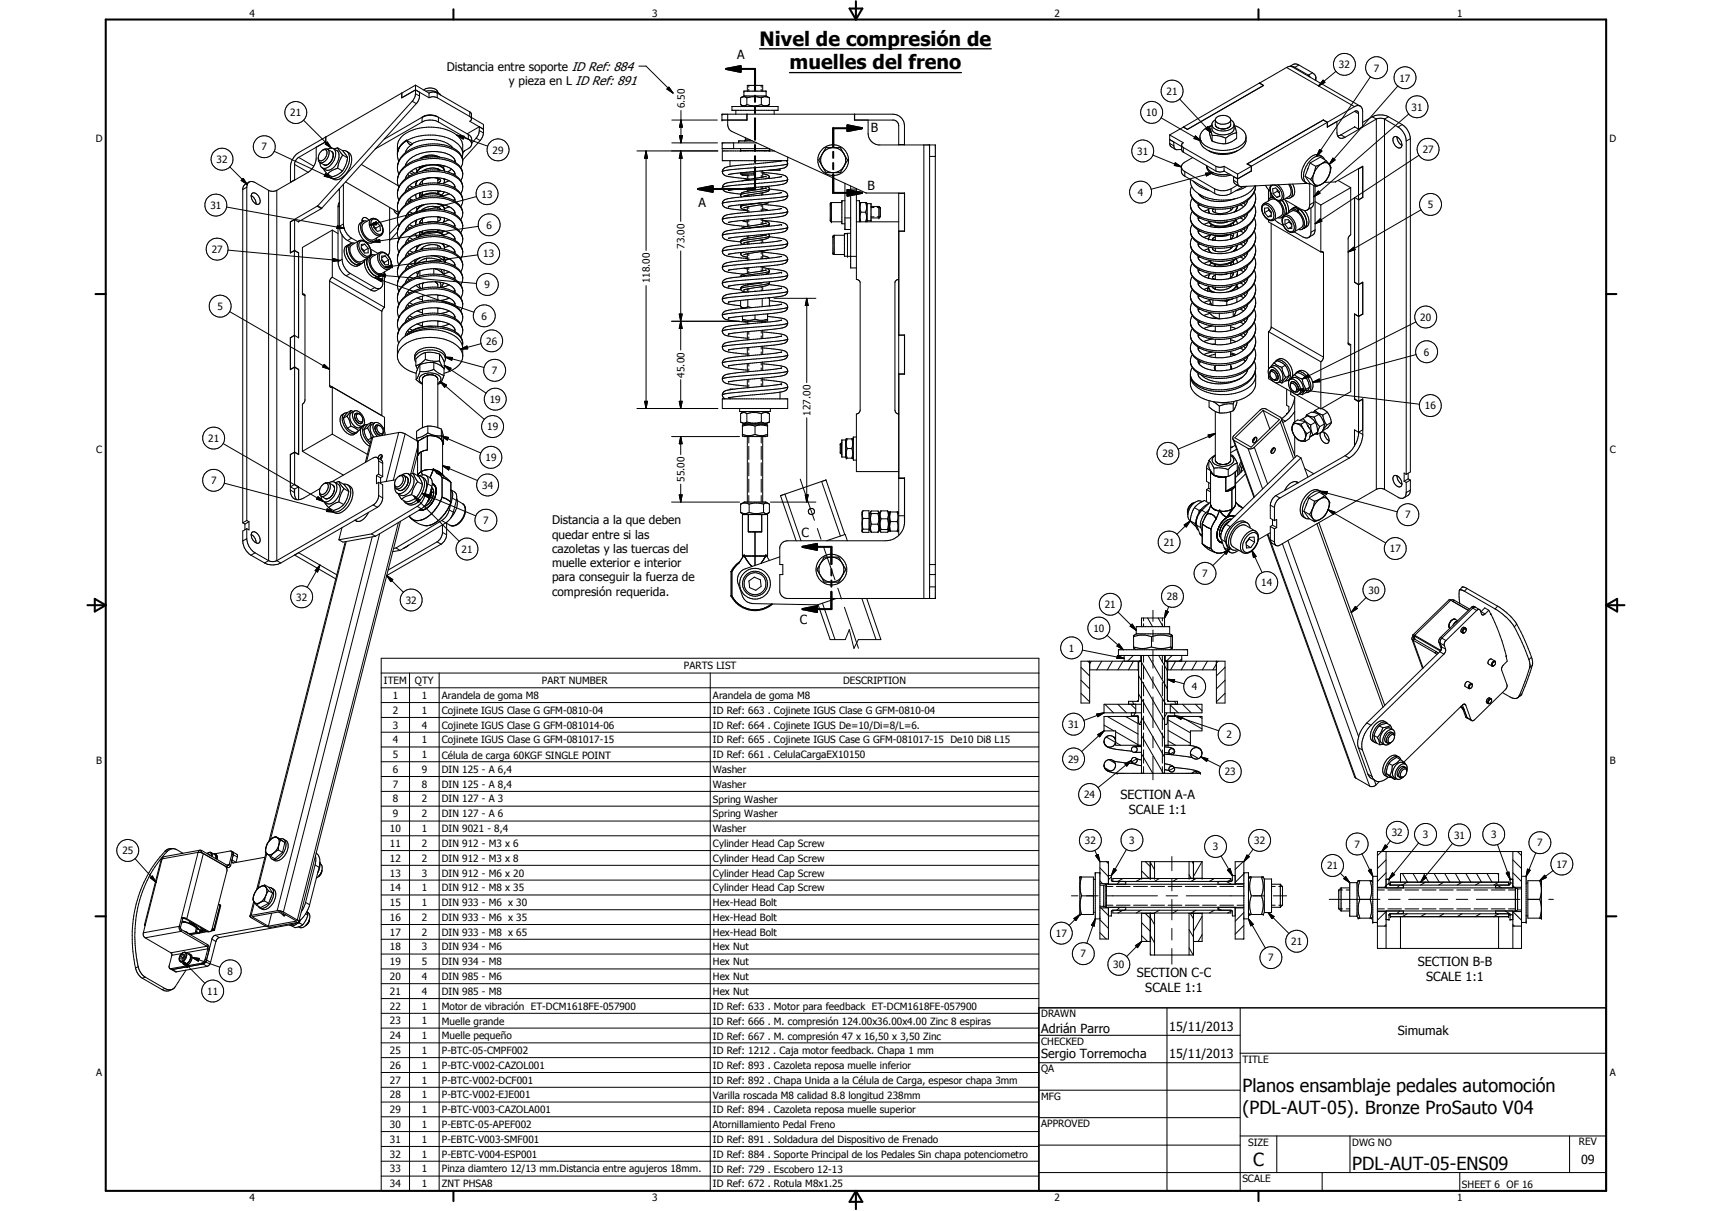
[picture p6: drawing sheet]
<svg xmlns="http://www.w3.org/2000/svg" width="594mm" height="420mm" viewBox="0 0 594 420" stroke-linecap="round" stroke-linejoin="round" font-family="sans-serif">
<defs><g id="words">
<g font-size="6.9">
<text x="263.6" y="15.8">Nivel de compresión de</text>
<text x="274" y="24.1">muelles del freno</text>
</g>
<g font-size="6.3">
<text x="431.1" y="379">Planos ensamblaje pedales automoción</text>
<text x="431.1" y="386.5">(PDL-AUT-05). Bronze ProSauto V04</text>
<text x="434.8" y="404.7">C</text>
<text x="469.2" y="406">PDL-AUT-05-ENS09</text>
</g>
<g font-size="4.4">
<text x="255.9" y="20.5">A</text>
<text x="302.2" y="45.9">B</text>
<text x="301" y="66">B</text>
<text x="242.4" y="71.9">A</text>
<text x="278.1" y="186.2">C</text>
<text x="277.6" y="216.6">C</text>
<text x="388.8" y="277.2">SECTION A-A</text>
<text x="391.7" y="282.4">SCALE 1:1</text>
<text x="492" y="335.3">SECTION B-B</text>
<text x="394.5" y="339.1">SECTION C-C</text>
<text x="494.9" y="340.5">SCALE 1:1</text>
<text x="397.4" y="344.3">SCALE 1:1</text>
<text x="361.3" y="358.4">Adrián Parro</text>
<text x="405.7" y="357.7">15/11/2013</text>
<text x="485" y="359.2">Simumak</text>
<text x="361.3" y="367.1">Sergio Torremocha</text>
<text x="405.7" y="367.2">15/11/2013</text>
<text x="548.6" y="403.9">09</text>
</g>
<g font-size="4.1">
<text x="155" y="24.5">Distancia entre soporte ID Ref: 884</text>
<text x="176.6" y="29.5">y pieza en L ID Ref: 891</text>
<text x="191.6" y="181.9">Distancia a la que deben</text>
<text x="191.6" y="186.9">quedar entre si las</text>
<text x="191.6" y="191.8">cazoletas y las tuercas del</text>
<text x="191.6" y="196.8">muelle exterior e interior</text>
<text x="191.6" y="201.7">para conseguir la fuerza de</text>
<text x="191.6" y="206.6">compresión requerida.</text>
</g>
<g font-size="3.5">
<text x="86.6" y="5.8">4</text>
<text x="226.3" y="5.8">3</text>
<text x="365.9" y="5.8">2</text>
<text x="505.6" y="5.8">1</text>
<text x="464.6" y="23.7">32</text>
<text x="476.8" y="24.8">7</text>
<text x="485.6" y="28.3">17</text>
<text x="404.8" y="32.9">21</text>
<text x="100.7" y="40.3">21</text>
<text x="237.7" y="37.5" transform="rotate(-90 237.7 37.5)">6.50</text>
<text x="397.8" y="40.3">10</text>
<text x="489.8" y="38.4">31</text>
<text x="33.3" y="49.4">D</text>
<text x="90.8" y="52.2">7</text>
<text x="170.9" y="53.3">29</text>
<text x="394.6" y="53.7">31</text>
<text x="493.7" y="53.1">27</text>
<text x="558.5" y="49.4">D</text>
<text x="75.2" y="56.6">32</text>
<text x="167.1" y="68.5">13</text>
<text x="394.8" y="67.9">4</text>
<text x="73" y="72.5">31</text>
<text x="495.5" y="72.2">5</text>
<text x="168.8" y="79.3">6</text>
<text x="73.5" y="87.8">27</text>
<text x="167.7" y="89.2">13</text>
<text x="237.5" y="86.3" transform="rotate(-90 237.5 86.3)">73.00</text>
<text x="168.2" y="100">9</text>
<text x="225.5" y="98.3" transform="rotate(-90 225.5 98.3)">118.00</text>
<text x="75.5" y="107.5">5</text>
<text x="167.1" y="110.9">6</text>
<text x="492.8" y="111.3">20</text>
<text x="168.7" y="119.6">26</text>
<text x="494.1" y="123.4">6</text>
<text x="170.7" y="129.8">7</text>
<text x="237.5" y="131" transform="rotate(-90 237.5 131)">45.00</text>
<text x="170" y="139.8">19</text>
<text x="494.4" y="142">16</text>
<text x="169.1" y="149.3">19</text>
<text x="281.3" y="144.2" transform="rotate(-90 281.3 144.2)">127.00</text>
<text x="72.3" y="153.3">21</text>
<text x="33.4" y="157.3">C</text>
<text x="168.5" y="160">19</text>
<text x="403.4" y="158.7">28</text>
<text x="558.6" y="157.3">C</text>
<text x="73.2" y="167.9">7</text>
<text x="237.5" y="167.2" transform="rotate(-90 237.5 167.2)">55.00</text>
<text x="167.3" y="169.6">34</text>
<text x="487.6" y="179.9">7</text>
<text x="167.7" y="181.8">7</text>
<text x="160.2" y="191.8">21</text>
<text x="403.8" y="189.4">21</text>
<text x="482.3" y="191.6">17</text>
<text x="417.2" y="200.2">7</text>
<text x="437.7" y="203.4">14</text>
<text x="102.8" y="208.4">32</text>
<text x="140.8" y="209.5">32</text>
<text x="405" y="208.2">28</text>
<text x="474.8" y="206">30</text>
<text x="383.4" y="210.9">21</text>
<text x="379.4" y="219.2">10</text>
<text x="370.9" y="226.1">1</text>
<text x="237.3" y="232.2">PARTS LIST</text>
<text x="133.2" y="237.3">ITEM</text>
<text x="144" y="237.4">QTY</text>
<text x="188" y="237.3">PART NUMBER</text>
<text x="292.6" y="237.4">DESCRIPTION</text>
<text x="413.6" y="239.5">4</text>
<text x="136.3" y="242.5">1</text>
<text x="146.3" y="242.5">1</text>
<text x="153.3" y="242.5">Arandela de goma M8</text>
<text x="247.4" y="242.5">Arandela de goma M8</text>
<text x="136.3" y="247.6">2</text>
<text x="146.3" y="247.6">1</text>
<text x="153.3" y="247.7">Cojinete IGUS Clase G GFM-0810-04</text>
<text x="247.4" y="247.7">ID Ref: 663 . Cojinete IGUS Clase G GFM-0810-04</text>
<text x="136.3" y="252.8">3</text>
<text x="136.3" y="257.9">4</text>
<text x="146.3" y="252.8">4</text>
<text x="146.3" y="257.9">1</text>
<text x="153.3" y="252.8">Cojinete IGUS Clase G GFM-081014-06</text>
<text x="153.3" y="257.9">Cojinete IGUS Clase G GFM-081017-15</text>
<text x="247.4" y="252.8">ID Ref: 664 . Cojinete IGUS De=10/Di=8/L=6.</text>
<text x="247.4" y="257.9">ID Ref: 665 . Cojinete IGUS Case G GFM-081017-15 De10 Di8 L15</text>
<text x="370.7" y="252.6">31</text>
<text x="425.6" y="256.1">2</text>
<text x="136.3" y="263">5</text>
<text x="146.3" y="263">1</text>
<text x="153.3" y="263.2">Célula de carga 60KGF SINGLE POINT</text>
<text x="247.4" y="263.1">ID Ref: 661 . CelulaCargaEX10150</text>
<text x="33.4" y="265.2">B</text>
<text x="136.3" y="268.2">6</text>
<text x="146.3" y="268.2">9</text>
<text x="153.3" y="268.2">DIN 125 - A 6,4</text>
<text x="247.4" y="268.2">Washer</text>
<text x="370.7" y="264.6">29</text>
<text x="425" y="269">23</text>
<text x="558.6" y="265.2">B</text>
<text x="136.3" y="273.3">7</text>
<text x="146.3" y="273.3">8</text>
<text x="153.3" y="273.3">DIN 125 - A 8,4</text>
<text x="247.4" y="273.3">Washer</text>
<text x="136.3" y="278.4">8</text>
<text x="146.3" y="278.4">2</text>
<text x="153.3" y="278.4">DIN 127 - A 3</text>
<text x="247.4" y="278.5">Spring Washer</text>
<text x="376.2" y="276.9">24</text>
<text x="136.3" y="283.5">9</text>
<text x="146.3" y="283.5">2</text>
<text x="153.3" y="283.5">DIN 127 - A 6</text>
<text x="247.4" y="283.6">Spring Washer</text>
<text x="135.3" y="288.7">10</text>
<text x="135.3" y="293.8">11</text>
<text x="146.3" y="288.7">1</text>
<text x="146.3" y="293.8">2</text>
<text x="153.3" y="288.7">DIN 9021 - 8,4</text>
<text x="153.3" y="293.8">DIN 912 - M3 x 6</text>
<text x="247.4" y="288.7">Washer</text>
<text x="247.4" y="293.9">Cylinder Head Cap Screw</text>
<text x="376.5" y="292.9">32</text>
<text x="391.9" y="292.7">3</text>
<text x="435.2" y="292.9">32</text>
<text x="483" y="290.1">32</text>
<text x="493.7" y="290.8">3</text>
<text x="504.6" y="291">31</text>
<text x="517.4" y="290.7">3</text>
<text x="533.4" y="293.7">7</text>
<text x="42.5" y="296.4">25</text>
<text x="135.3" y="299">12</text>
<text x="146.3" y="299">2</text>
<text x="153.3" y="299">DIN 912 - M3 x 8</text>
<text x="247.4" y="299">Cylinder Head Cap Screw</text>
<text x="420.9" y="295">3</text>
<text x="470" y="294.1">7</text>
<text x="135.3" y="304.1">13</text>
<text x="146.3" y="304.1">3</text>
<text x="153.3" y="304.1">DIN 912 - M6 x 20</text>
<text x="247.4" y="304.1">Cylinder Head Cap Screw</text>
<text x="460.5" y="301.6">21</text>
<text x="540.1" y="301.1">17</text>
<text x="135.3" y="309.2">14</text>
<text x="146.3" y="309.2">1</text>
<text x="153.3" y="309.2">DIN 912 - M8 x 35</text>
<text x="247.4" y="309.3">Cylinder Head Cap Screw</text>
<text x="135.3" y="314.4">15</text>
<text x="146.3" y="314.4">1</text>
<text x="153.3" y="314.4">DIN 933 - M6 x 30</text>
<text x="247.4" y="314.4">Hex-Head Bolt</text>
<text x="135.3" y="319.5">16</text>
<text x="146.3" y="319.5">2</text>
<text x="153.3" y="319.5">DIN 933 - M6 x 35</text>
<text x="247.4" y="319.5">Hex-Head Bolt</text>
<text x="135.3" y="324.6">17</text>
<text x="135.3" y="329.8">18</text>
<text x="146.3" y="324.7">2</text>
<text x="146.3" y="329.8">3</text>
<text x="153.3" y="324.7">DIN 933 - M8 x 65</text>
<text x="153.3" y="329.8">DIN 934 - M6</text>
<text x="247.4" y="324.7">Hex-Head Bolt</text>
<text x="247.4" y="329.7">Hex Nut</text>
<text x="366.4" y="325">17</text>
<text x="448" y="327.9">21</text>
<text x="135.3" y="334.9">19</text>
<text x="146.3" y="334.9">5</text>
<text x="153.3" y="334.9">DIN 934 - M8</text>
<text x="247.4" y="334.9">Hex Nut</text>
<text x="375" y="332.1">7</text>
<text x="386.3" y="335.9">30</text>
<text x="440" y="333.5">7</text>
<text x="79" y="338.1">8</text>
<text x="135.3" y="340">20</text>
<text x="146.3" y="340">4</text>
<text x="153.3" y="340">DIN 985 - M6</text>
<text x="247.4" y="340">Hex Nut</text>
<text x="71.9" y="345.1">11</text>
<text x="135.3" y="345.1">21</text>
<text x="146.3" y="345.1">4</text>
<text x="153.3" y="345.1">DIN 985 - M8</text>
<text x="247.4" y="345.1">Hex Nut</text>
<text x="135.3" y="350.3">22</text>
<text x="146.3" y="350.3">1</text>
<text x="153.3" y="350.4">Motor de vibración ET-DCM1618FE-057900</text>
<text x="247.4" y="350.4">ID Ref: 633 . Motor para feedback ET-DCM1618FE-057900</text>
<text x="361.3" y="353">DRAWN</text>
<text x="135.3" y="355.4">23</text>
<text x="146.3" y="355.4">1</text>
<text x="153.3" y="355.5">Muelle grande</text>
<text x="247.4" y="355.6">ID Ref: 666 . M. compresión 124.00x36.00x4.00 Zinc 8 espiras</text>
<text x="135.3" y="360.6">24</text>
<text x="135.3" y="365.7">25</text>
<text x="146.3" y="360.6">1</text>
<text x="146.3" y="365.7">1</text>
<text x="153.3" y="360.6">Muelle pequeño</text>
<text x="153.3" y="365.7">P-BTC-05-CMPF002</text>
<text x="247.4" y="360.7">ID Ref: 667 . M. compresión 47 x 16,50 x 3,50 Zinc</text>
<text x="247.4" y="365.7">ID Ref: 1212 . Caja motor feedback. Chapa 1 mm</text>
<text x="361.3" y="362.5">CHECKED</text>
<text x="135.3" y="370.8">26</text>
<text x="146.3" y="370.8">1</text>
<text x="153.3" y="370.8">P-BTC-V002-CAZOL001</text>
<text x="247.4" y="370.9">ID Ref: 893 . Cazoleta reposa muelle inferior</text>
<text x="431.1" y="368.7">TITLE</text>
<text x="33.4" y="373.2">A</text>
<text x="135.3" y="376">27</text>
<text x="146.3" y="376">1</text>
<text x="153.3" y="376">P-BTC-V002-DCF001</text>
<text x="247.4" y="376.1">ID Ref: 892 . Chapa Unida a la Célula de Carga, espesor chapa 3mm</text>
<text x="361.3" y="372.1">QA</text>
<text x="558.6" y="373.2">A</text>
<text x="135.3" y="381.1">28</text>
<text x="146.3" y="381.1">1</text>
<text x="153.3" y="381.1">P-BTC-V002-EJE001</text>
<text x="247.4" y="381.1">Varilla roscada M8 calidad 8.8 longitud 238mm</text>
<text x="361.3" y="381.6">MFG</text>
<text x="135.3" y="386.2">29</text>
<text x="146.3" y="386.2">1</text>
<text x="153.3" y="386.2">P-BTC-V003-CAZOLA001</text>
<text x="247.4" y="386.2">ID Ref: 894 . Cazoleta reposa muelle superior</text>
<text x="135.3" y="391.4">30</text>
<text x="146.3" y="391.3">1</text>
<text x="153.3" y="391.4">P-EBTC-05-APEF002</text>
<text x="247.4" y="391.4">Atornillamiento Pedal Freno</text>
<text x="361.3" y="391.1">APPROVED</text>
<text x="135.3" y="396.5">31</text>
<text x="135.3" y="401.6">32</text>
<text x="146.3" y="396.5">1</text>
<text x="146.3" y="401.6">1</text>
<text x="153.3" y="396.5">P-EBTC-V003-SMF001</text>
<text x="153.3" y="401.6">P-EBTC-V004-ESP001</text>
<text x="247.4" y="396.5">ID Ref: 891 . Soldadura del Dispositivo de Frenado</text>
<text x="247.4" y="401.7">ID Ref: 884 . Soporte Principal de los Pedales Sin chapa potenciometro</text>
<text x="433.1" y="397.5">SIZE</text>
<text x="469.2" y="397.5">DWG NO</text>
<text x="547.9" y="397.4">REV</text>
<text x="135.3" y="406.7">33</text>
<text x="146.3" y="406.7">1</text>
<text x="153.3" y="406.8">Pinza diamtero 12/13 mm.Distancia entre agujeros 18mm.</text>
<text x="247.4" y="406.8">ID Ref: 729 . Escobero 12-13</text>
<text x="135.3" y="411.9">34</text>
<text x="146.3" y="411.9">1</text>
<text x="153.3" y="411.9">ZNT PHSA8</text>
<text x="247.4" y="411.9">ID Ref: 672 . Rotula M8x1.25</text>
<text x="431.1" y="410.2">SCALE</text>
<text x="507.3" y="412.3">SHEET 6 OF 16</text>
<text x="86.6" y="416.7">4</text>
<text x="226.3" y="416.7">3</text>
<text x="365.9" y="416.7">2</text>
<text x="505.6" y="416.7">1</text>
</g>
</g></defs>
<g fill="none" stroke="#000" stroke-width=".35">
<path d="M139.4 32.3h.1M139.4 32.3l-26.3 15.2M139.4 32.3v1.7l4.8-2.8 4.7 2.7M143 35.1l-32.7 36.3M143 35.1l1.5 .8M144.2 29.5v3M144.2 32.5l1.4 .8M144.2 32.5a3.9 3.9 0 0 1-1.2 2.6M144.2 29.5l-4.8 2.8M144.2 29.5l4.7 2.8M144.5 35.9l-32.8 36.3M145.6 32l-.2 2.3-.9 1.6"/>
<path d="M147 31.2a3.2 3.2 0 0 1 4.9 .9M147.7 31.6a5.2 5.2 0 0 1 5.2 1.4M148.9 32.3v1.6M148.9 32.3a2.79 2.79 0 0 1 2.8 0M148.9 33.9a3.1 3.1 0 0 1 2.8 0M151.7 32.3v1.6M151.7 32.3l11.3 6.5M151.7 33.9l11.3 6.5M163 38.8l.6 .8v1.8l-.6 .7 4.8 2.7-1.5-.8M163 38.8v1.6M221.7 22.9h2.5l9.3 9.4M231.4 30.9l.7-.7 1.4 2.1z"/>
<path d="M232.1 30.2l1.4 2.1-2.1-1.4zM236.3 38.4v11.2M252.5 39.6l.1 4 .3 1.1 .8 .8 46.7 21.4 13.5 .1v13.2h-2M254 37h16v1.3h-16zM255.3 38.3v1.3M257.2 36.4l.9 .6M258.1 33.3v-1.7h7.7v1.7M258.1 33.3h7.7M258.1 33.3l-.9 .5M259.2 36.3l2.5 .4 2.5-.4M259.2 34a1.67 1.67 0 0 0-2.2 0v2.3a1.78 1.78 0 0 0 2.2 0M259.2 34l.3-.1a7.8 7.8 0 0 1 4.7 .1"/>
<path d="M259.2 34v2.3M259.2 39.6v2.1M259.2 39.6v2.1h-8.7v-2.1h59.3a4 4 0 0 1 4.1 4v6.7M259.3 31.6v-2h5.4v2M259.8 29.6v.7M259.8 31v.6M264.2 29.6v.7M264.2 31v.6M264.2 34v2.3M264.2 36.3l1.4 .4 1.2-.3M265.8 33.3l1 .5M266.8 33.9a2.52 2.52 0 0 0-2.6 .1"/>
<path d="M266.8 33.8l.2 .2v2.3l-.2 .1M266.8 36.4l-1 .6M268.6 38.3v1.3M296.5 39.6v2.1h13.7a2.07 2.07 0 0 1 1.7 1.9v6.7M296.6 39.6v2.1M409.3 34.3l11.1 11.8M437 28.8l1.4 .9M437.1 28.9l1.4 .7M438.4 29.7l-26.3 15.2-1.4-.8M438.5 29.6l-26.5 15.3-1.4-.8-4.7 2.7M446.4 23.4l-35.7 20.7M446.4 23.4l23.6 13.6"/>
<path d="M446.4 23.4l1-.4 1 .2 23.6 13.6M447.6 23l1.6-.8 .9 .1 5.4 3M447.8 23l1.5 .4M449.3 23.4l4.7 2.7M450.7 22.6l-1.4 .8M454 26.1v.3M454 26.1l.6 .7M455.5 25.3l-1.5 .8M455.5 25.3a1.75 1.75 0 0 1 .8 2.5M456.6 26.9v1M459.1 27.8l.7 .8-2.3 1.2zM463.6 24.8l-6.1 5"/>
<path d="M470 37a1.74 1.74 0 0 1 2-.2 1.74 1.74 0 0 1 .9 1.9v5.3l-1.5 .8M470 38.7a.86 .86 0 0 1 1.4 .5v5.6M470 37l-9.4 5.4M470 38.7l-9.4 5.4M470 38.7l1.4 .8M475.6 26.6l-18.7 27.6M485 29.8l-23.7 27.3M488.9 39.5l-33 28.8M79.7 57.9l6.1 6.1M95.2 52.5l19.8 9.3M102.2 57.1l4.7 2.7M103.6 54.6l-.7 .6-.6 1.2-.1 6"/>
<path d="M103.6 54.6l5.3 3.1M105.3 41.7l9.7 9.7M111 56.4l1.9 .9 1.4-.6M111.6 52.4l.5-.4a.92 .92 0 0 1 1 0 .92 .92 0 0 1 .4 1 2.66 2.66 0 0 1-2.6 2.8 2.48 2.48 0 0 1 .7-3.4zM112 52.1a1.34 1.34 0 0 1 1.8-.2 1.34 1.34 0 0 1 .3 1.9 2.78 2.78 0 0 1-3.2 2.5l-.4-.5-.1-1.1M112.1 58.4l1.6 2M112.9 50l.7-.7 1.4 2.1zM113 47.5l-9.4 5.5a6.4 6.4 0 0 0-2.8 4.9v5.3M113 49.2l-9.4 5.4M113 47.5l.1 .1M113.1 49.1l-3.4 2v3.8a6.5 6.5 0 0 1-2.8 4.9l-10.9 6.2M113.1 47.5l-.1 1.7"/>
<path d="M113.7 51.8l1.4 .8M113.7 51.8a1.76 1.76 0 0 1 2.2-.1 1.76 1.76 0 0 1 .6 2.1 4.5 4.5 0 0 1-4.5 4.5l-.7-.6-.3-1.3M114.8 56.2l-.5 .5M115.1 52.6l.3 .3M115.4 52.9l.2 1.5-.8 1.8M115.7 51.6l1.4 .8a4.6 4.6 0 0 1-1.4 5.7 2.37 2.37 0 0 1-2.7 .8l-1.2-.6M117.2 51.3l1.7 2.5M117.2 51.3l-1.2 .4M117.2 58.3l-2.1 .9-1.4 1.2M117.2 51.3l1.6 .9M117.2 58.3l1.6 1M118.8 52.2l1.8 2.6"/>
<path d="M118.8 52.2l1.4 .3M118.8 59.3l-1.9 1.4-1.6 .7-1.6-1M118.9 53.8a9.1 9.1 0 0 0-1.7 4.5M118.9 53.8l1.7 1M120.2 52.5a3.9 3.9 0 0 1 .7 4.6 6.2 6.2 0 0 1-5.5 4.8l-.6-.2M120.2 52.5a3.6 3.6 0 0 1 1.5 5 6.2 6.2 0 0 1-5.5 4.9l-1.4-.7M120.6 54.8l-.6 2.4-1.2 2.1M125.4 57.1l12.8 7.3M138 57.1l-.1 1M138 57.1v2l.4 1.4M138 57.1a8 8 0 0 1 5.9-5.5 18 18 0 0 1 13.4 .3 4.3 4.3 0 0 1 2.6 6.3M138.3 51.6l-.4 1.4"/>
<path d="M138.6 51.2a12 12 0 0 1 10-4.3 12.8 12.8 0 0 1 11.4 4.5l.6 1.8M138.6 51.2l-.7 2.1 .4-1.7M138.6 51.2l-.3 .4M140.1 49.5l-1.8 2.1M140.8 57.1l.1 .3M141.2 48.5l-1.7 1.4-.9 1.3M141.3 48.8a1.36 1.36 0 0 0 1.6 1.3M141.3 48.8l1.8 1-.2 .3M141.3 48.8l-1.1 .6M142.1 59.8l1.1 .7M142.7 59.4l1.4 .7M142.7 59.4l-1.2 1.1"/>
<path d="M142.9 50.2l-1.3 1-1 1.8M143.1 49.9a12.7 12.7 0 0 1 13.7 1.1l.3 .4M144.3 58.4l.5 1M145.6 57.9l.1 .4M146.2 54.9a10 10 0 0 0-8.2 6.7M146.2 54.9a16.3 16.3 0 0 1 11.7 1.4M146.5 40.7v1.6M146.5 42.3a6.2 6.2 0 0 1 5.6 0M146.5 40.7l-13.2 7.6M146.5 42.3l-16.3 9.4M146.6 57.6v.2M147.8 57.3l-.6 .2a5.2 5.2 0 0 0-2.8 2.5"/>
<path d="M151.4 40.3l.7 .4M151.4 40.3a6.3 6.3 0 0 0-4.9 .4M151.4 40.3a5.3 5.3 0 0 0-4.9 .4M151.4 40.3l.4 .2M151.8 57.1l1.1 .4 .9 .7M151.9 57.1v.1M151.9 58.6v.4M151.9 57.1l2.4 .5 2.4 1.1M151.9 57.1a14.1 14.1 0 0 0-9.2 2.3M152 54.5a7.3 7.3 0 0 0-5.2 .1l-.6 .3M152.1 58.6l.3 .5M152.1 40.7v1.6"/>
<path d="M152.1 40.7l10.4 6M152.1 42.3l10.4 6M152.2 57.2h-.1M152.6 54.6a6.4 6.4 0 0 0-6.9 .5M152.8 59.1a5.6 5.6 0 0 0-6.2 .3M152.8 57.3l-.1 .1M153.8 58.2l.3 .5M154 58.7l.2 .7M154 58.7a4 4 0 0 0-3.1-1.4 6.5 6.5 0 0 0-6.4 2.6M154.1 57.6l-.3 .6M156.7 58.7l-1.3 .9M156.7 58.7l.9 .9 .3 1.2"/>
<path d="M157.9 55.6v.3M157.9 56.3v-.8l-.6-.8a9.5 9.5 0 0 0-6.3-2.1h-1.2a11.5 11.5 0 0 0-8.7 3.8l-.5 1.1M157.9 56.3l1.7 1.5 .9 2M158.5 46.9l2.6 .4-.4 1zM158.5 46.9l10.7 3.8M160.4 54.7l.2-4.5a8.2 8.2 0 0 0-6.9-5.6 15.8 15.8 0 0 0-14.3 2.9l-1 1.3-.4 1.4-.1 4 .5 1.7M160.5 59.9a6.2 6.2 0 0 0-5-4.2 17.5 17.5 0 0 0-15.7 3l-1 1.2-.8 1.7M160.5 59.9l-.1 1.6-.5 1.2M160.5 59.8l.1 .4M160.6 55.8a6.2 6.2 0 0 0-5.2-5.1 15.8 15.8 0 0 0-16.1 3.7l-.6 .9-.7 1.8M161.3 52.3l-.7 .8M162.5 48.3a1.73 1.73 0 0 1 1.2 1.6 1.73 1.73 0 0 1-1.2 1.7l-1.9 1.1"/>
<path d="M162.5 46.7l1.1 1.1 .1 2.2M162.5 46.7v1.6M163 40.4l.6 .7M163.6 40.8l4.2 2.4v2.9M165.2 47.9l-1.5 1.8M165.2 47.9l1.4 .9M166.3 44v1.3M166.3 44l-4.2 2.4M166.3 45.3l-.3 1.4-.8 1.2M166.3 45.3l1.5 .8M166.6 48.8l-6 6.7M167.8 46.1l-.4 1.4-.8 1.3"/>
<path d="M221 52.4h28.1M224.2 52.4l.5 2.5h-1zM224.2 52.4v34.5M233.1 41.7h15.8M233.1 49.6h15.9M235.8 47.1h1l-.5 2.5zM236.2 52.4l.5 2.5h-1zM236.2 52.4v24.4M236.3 41.7l.5 2.4h-1zM253.3 55.8v1.9M254.6 49.6v2M257 51.6v.6h10v-.6"/>
<path d="M258.4 52.2l.2 .2M258.6 48.6h.1M258.6 48.6h1.8M258.6 48.6l-.2 .3M258.6 47.8v.8M261.1 48.9h-4.8v.7M261.7 59.5v1.2M261.8 59.5v1.2h-4.3l-.5-.8M262.5 49.6h-11.9v2h16.3M264.2 59.3v.8M264.7 59.3v2.2M264.7 59.8l1.9 .2a14.2 14.2 0 0 1 6.4 1.3l.3 1.1"/>
<path d="M265.6 52.2l-.2 .2M266.8 59.1l-9.1 .8-5 .7M268.8 52.4h-18.2v3.4h22.7v-1.3M270.7 58.6v.5h-4M270.7 55.8v.1M271.1 55.8l-12.3 1.3a18.5 18.5 0 0 0-7.7 1.4 1.63 1.63 0 0 0-.2 1.9 1.63 1.63 0 0 0 1.7 .8l6.7 .8M271.2 55.8h-.1M272.9 55.8l.4 1M273.3 56.8l-2.5 .6-16.4 1.4-3.8 .7M273.3 56.8v.1a3 3 0 0 1-3.1 1.8l-3.4 .4M285.4 57.7a4.3 4.3 0 0 0 7.5 0M285.4 57.7l1.2 2.2h5l1.3-2.2"/>
<path d="M285.4 57.7l-1-1.6a.7 .7 0 0 1 0-1.1l2.2-3.8h5l2.5 4.3-1.2 2.2M285.4 57.7a4.3 4.3 0 0 1 3.7-6.5 4.3 4.3 0 0 1 3.8 6.5M301.2 41.7v4.6a4.1 4.1 0 0 0 3.6 4h19.8v157.3h-51.3a2.72 2.72 0 0 1-2.7-2.2v-6.1h1v-3.4h-1v-6a2.62 2.62 0 0 1 2.7-2.3h33.9a6.7 6.7 0 0 0 6.7-6M311.9 50.2h2M320.6 50.3v157.3M322.6 50.3v157.3M322.6 54.3h2M400 53.8l9.9 4.1M402.9 40.9l13.8 8M405.9 46.8v3M405.9 49.8l1.4 .8M405.9 49.8l.2 .9 1.8 1.1"/>
<path d="M405.9 46.8l4.7 2.7-.6 .7v1.8l.6 .8M407.3 50.6v-1.3l-1.4-.9 4.1 2.4M407.3 50.6l.2 .8 .5 .5h2M407.8 56.5l2.1 1.4-2.4-.5zM409.9 58l.4 .8 .8 .7M410 50.5l.6 .7M410.6 51.2l11.3 6.5M410.6 51.2v1.6M410.6 52.8l11.3 6.6M410.7 44.1h.1M411.1 59.5v1.6M411.1 59.5l10.4 6"/>
<path d="M413.9 54.7l-3.4 2-.5 .7v2.4l.4 .7 .7 .6M414.8 47.2l1.9 1.7-2.4-.9zM416.4 47.5a4.7 4.7 0 0 0 4 5.2 13 13 0 0 0 9.1-.5M418.3 44.7l.8-.7 1.3 2.1zM418.7 57.5a4.3 4.3 0 0 0 4.5 3l3.3-.1M418.7 57.4a3.5 3.5 0 0 0 3.6 3.5 8.7 8.7 0 0 0 4.9-.2M419.3 52.2a10.1 10.1 0 0 0 10.2 0M419.7 44.2l.9 2.8M419.7 44.2v2.2l.9 2.5M420.5 43.6a4.5 4.5 0 0 0-4 4.6 6.3 6.3 0 0 0 5.5 3.8 10.5 10.5 0 0 0 10-2.9l.4-1.2M420.5 43.3a3.9 3.9 0 0 0 4.9 2.1 3.2 3.2 0 0 0 2.8-2.1l.9 2.8M420.5 43.5l-.8 .7"/>
<path d="M420.6 47l2.4 .2 2.3 .7M420.6 48.9l2.4 .8 2.3 .2M420.6 47v1.9M420.9 59.9l-21.4 5.8M421.8 43.7l.2 .2M421.8 43.7l.4 .4M421.9 57.7a3.1 3.1 0 0 0 2.9 0M421.9 59.4a3.1 3.1 0 0 0 2.9 0M421.9 57.7v1.7M422 43.9l.2 .2M422.2 44.1l.5 .3M422.7 44.4l.7 .2"/>
<path d="M424.6 59.4h.3M424.8 59.4l4.7 2.7M424.8 57.7l4.7 2.7M424.8 57.7v1.7M425.3 47.9v2M427.1 41.5a3.2 3.2 0 0 0-5.3-.1 2.39 2.39 0 0 0 3.3 1.7l1.3-.5 .7-.8M427.1 41.5v1.9M427.1 41.6l1.1 1.2v2a4.7 4.7 0 0 1-6.4 1.4l-1-.8-.3-.8 .1-1.8 1.1-1.2 .1 2.1M427.1 43.4a3.4 3.4 0 0 1-4.4 1M427.1 43.4l-.3 .5M428.4 43.6a4.9 4.9 0 0 1 4 3.9 4.3 4.3 0 0 1-2.9 4.7M429.1 46.1l-1.9 .6-1.9 1.2"/>
<path d="M429.1 46.1v1.9l-1.4 1-2.4 .9M432.8 56.9l1.4 .8M434.2 59.3h.1M434.2 59.3l-4.7 2.8M434.2 57.7v1.6M453.9 58.4l-.2 .6M454.6 56.6l2 1.1M454.6 56.6l-1.7 4.5M456.6 57.7l-.6 2.4M457.9 51.9l.8 .5-1.8 1.8zM458.8 54.3a3.5 3.5 0 0 0-5.2 1.3 6.7 6.7 0 0 0-1.6 6.8l1.5 1.1M459.2 41.6v.1"/>
<path d="M459.2 41.6l-26.4 15.3M459.6 55.4a2.32 2.32 0 0 0-3.7-.7 7.4 7.4 0 0 0-3.2 8.2l.8 .6M460.1 55.7l-1.9 1.4-1.6 .6M460.1 55.7l1.2 1.4M460.1 55.7l-1.9-1.2-3.6 2.1M460.6 44.1l3.3-1.9v3.8a1.73 1.73 0 0 0 .8 1.8 1.73 1.73 0 0 0 2.1-.2M460.6 44.1v-1.6l-26.4 15.2M460.6 44v.1M460.6 42.4l-1.4-.7-26.4 15.2M460.6 42.4v1.7M461.3 57.1l.2 .3M461.4 57.3l.2 1.9-.3 1.4"/>
<path d="M461.4 57.3a2.06 2.06 0 0 0-3.5 0l-1.3 1.5-.6 1.3M461.5 57.4l.1 .3a3.4 3.4 0 0 1-.3 2.9M462.5 54.9l.8 .6-2 1.6zM465.3 46.8l-1.1 .4M465.3 46.8l1.5 .8M470 44.1l1.4 .7M470.1 44l-4.8 2.8M471.3 58.6h.1M471.4 58.6v10.7M472.8 57.7l-1.4 .9M476.2 40.5a6.2 6.2 0 0 1 5.3-.2l.3 .2M476.2 40.5l1.4 .8"/>
<path d="M476.2 40.5l-3.3 2M477.6 41.3a3.5 3.5 0 0 1 2.8 0M477.6 41.3v128.5M477.6 41.3l-10.8 6.3M480.4 41.3l4.7 2.8M480.4 41.3v128.5M481.8 40.5l4.8 2.7M481.8 40.5l-1.4 .8M483.6 47.6a1.7 1.7 0 0 1 2.5 1.2 1.46 1.46 0 0 1 .4 1.5 1.46 1.46 0 0 1-1.1 1.1 2.95 2.95 0 0 1-1.8-3.8zM484.8 47.5v.3a3.5 3.5 0 0 0 1.7 2.6M485.1 44.1a6.3 6.3 0 0 1 2.9 4.8M486.6 43.2a6.5 6.5 0 0 1 2.8 4.9"/>
<path d="M486.6 43.2l-1.5 .9M488 48.9v115.7M489.4 48.1v115.6l-1.4 .9M489.4 48.1l-1.4 .8M492.4 53.9l-36.1 23.7M78.6 71.8l40.8 7.4M83.7 62.6l.7-.7 1.4 2.1zM84.4 61.9l1.4 2.1-2.1-1.4zM85.6 64.9v115.7M85.6 64.9a1.75 1.75 0 0 1 .9-1.8 1.75 1.75 0 0 1 2 .2l4.7 2.7M85.6 64.9l-1.4 .9M86.5 63.1a3.1 3.1 0 0 0-2.1 1.7l-.2 116.6"/>
<path d="M87.2 67.9a3.5 3.5 0 0 1 1.7 2.9M87.4 67.2a2.04 2.04 0 0 1 2.6 1.5 1.33 1.33 0 0 1-.8 2.2 2.9 2.9 0 0 1-1.8-3.7zM93.2 66v128.5M93.2 66l1.2 .4 1.6-.4M96 66v128.5M100.7 77v10.8l1.4-.8M100.7 77h.1M100.8 77v10.7M100.8 63.2h.1M102.2 76.2v10.7M102.2 76.2l-1.4 .8M102.2 62.4h.1"/>
<path d="M102.2 62.4l-1.4 .8M110.1 71.5l-9.4 5.5M110.1 71.5l1.4 .9M110.3 71.4l1.4 .8M110.3 71.4l-.2 .1M111.5 72.4l-7.9 4.6-1.4-.8M111.7 72.2l-.2 .2M112.9 60.2l2.1 1.6-2.5-.7zM114 60.6l.8 1.1M115.3 79.8l-10.4 6.1v16.3M115.3 79.8v16.4M115.3 79.8l2 1.2"/>
<path d="M117.1 78.3l2.3 .9-2.5 .1zM117.3 71.8v19M117.5 65.8l.3 .2M117.8 70.2l-.5 1.6M117.8 71.5l-.5 .3M117.8 65.5v13.9a6.6 6.6 0 0 0 2.8 4M119.2 63.9v13.8M119.2 77.7a6.1 6.1 0 0 0 2.8 4.9M119.2 77.7l-1.4 .8M119.9 63.1l18.3 10.5M125.6 76.4l.5 .4M125.6 77a4.9 4.9 0 0 0 1.4 5.8l1.3 .9 1 .2"/>
<path d="M125.9 76.8a2.85 2.85 0 0 0-1.2 4.2 4.4 4.4 0 0 0 4.2 3.3l1.1-.6M126.1 76.8l-.5 .2M126.1 76.8h1.3M128 76.4a1.28 1.28 0 0 0-1-.9 1.28 1.28 0 0 0-1.3 .5l-.1 1M128.2 78.1l2.3-1.1 .2 1zM128.8 75.9a3.3 3.3 0 0 0 .5 4.6 2.46 2.46 0 0 0 2.9 1.2M128.8 75.9l-2.5 1.5a2.85 2.85 0 0 0 0 3.9l.7 1a2.26 2.26 0 0 0 2.6 .9l2.6-1.5M128.8 75.9a2.28 2.28 0 0 1 2.3 .5 4 4 0 0 1 1.3 5.2l-.2 .1M129 76.4a2.1 2.1 0 0 1 3.1 1.2 2.84 2.84 0 0 1 .2 3.6 2.47 2.47 0 0 1-3.1-1.9l-.5-1.8zM129.7 78.5l.7 .6M130.4 79.1v.7M130.6 77l-1.1 .3 .2 1.7 1.3 1.3 1-.3-.1-1.7"/>
<path d="M130.6 77l1.3 1.3M130.6 77l-1.1 .6M131.9 78.3l-1.5 .8M135.2 72v15l-.6 1.6M136.7 72.8l.5 .9 1.1 .6M137.6 74.1l.6 .4M138 75.2l-.1 1M138 70.7l-.1 .9M138 61.6l-.1 1M138 75.2a10.1 10.1 0 0 1 8.5-6.2l5-.4a10.4 10.4 0 0 1 8.7 4 3.6 3.6 0 0 1-.3 3.6M138 61.6v1.9l.4 1.4M138 70.7l-.1 1.4 .3 1.4"/>
<path d="M138 75.2v1.9l.4 1.4M138.1 65.7l-.2 1.4M138.2 77.9l-3 3.2M138.2 73.5l.2 .5M141.5 78.5l.4-.4a12.6 12.6 0 0 1 7.9-2.9h1.7a7.5 7.5 0 0 1 6.4 2.9v.8M141.5 60.5l-.9 1.6M141.5 69.5l-.9 1.6M141.5 60.5l.6 .6M141.5 64.9l.6 .7M141.5 64.9l-.9 1.7M141.5 69.5l.6 .6M141.5 74l.6 .6"/>
<path d="M141.5 74l-.9 1.6M141.5 78.5l.6 .7M141.5 78.5l-.9 1.6M142.1 73.4l1.1 .6M142.1 77.9l1.1 .6M142.1 68.9l1.1 .6M142.1 64.3l1.1 .7M142.1 73.4l-.5 .7M142.4 69.4l-.3 .7M142.4 69.4l-.1 .6M142.4 69.1v.3M143 69.4v.2"/>
<path d="M143.2 60.5a7.3 7.3 0 0 0-5 8.5l.2 .5M143.2 60.5a17.1 17.1 0 0 1 14.3 0l.4 .3M144.3 67.4l.3 1.6M144.3 67.4l-1.6 1-1.2 1.1M144.4 73.5a8.8 8.8 0 0 0-6.4 6.7l-.1 .5M144.4 71.9l.4 .7M144.4 76.6l-.1 1.5M144.4 76.6l-.1 .7M144.6 76.3l-.2 .3M144.8 62.7l-.5 1.4M144.9 62.7l-.6 1v.9M145.6 77.7a9.2 9.2 0 0 0-7.7 7.3l.5 2.5"/>
<path d="M145.6 77.7a16.1 16.1 0 0 1 12.3 1.2M145.6 67.6l.9 .2M145.6 64.1a9.7 9.7 0 0 0-7.6 6.6M145.6 64.1a15.6 15.6 0 0 1 12.3 1.2M145.7 71.4v.2M145.7 67v1.3M145.7 77l.8 .5M145.7 71.6l-.8 .9-.6 1.1M145.7 67l.9 .6M145.7 63.7l.4 .3M145.7 77l-.1 .7M145.8 66.8l-.1 .2"/>
<path d="M146.2 73l-1.8 .5M146.3 71.2l2.2-.4 3-.1a8.9 8.9 0 0 1 6.1 2.5l.3 1.1M146.3 71.2l-3 1.3-1.8 1.5M146.3 71.2h.1M146.4 67.9a6.8 6.8 0 0 1 7.2 .1M146.4 71.2l-.7 .4M146.4 67.9l-1.2 .8M146.6 62.7v1.2M146.6 66.6v1.2M146.6 72.6v.3M146.6 76v1.4M147.5 75.4l-1.2 .8-.6 .8"/>
<path d="M147.7 70.9l-2.1 1-1.2 1.6M149.5 61.6l-1.8 .5a3.3 3.3 0 0 0-2.1 2M149.8 61.6h1.3M151.1 61.6a9.7 9.7 0 0 1 5.8 1.8l.8 .9 .2 1M151.1 61.7l-.4-.1a13.6 13.6 0 0 0-8 2.3l-1.2 1M151.3 61.7l.6 .2M151.7 70.7a2.95 2.95 0 0 1 2.5 1.7M151.8 77.1l-1.9-.2-2 .3M151.9 61.9h.1a.75 .75 0 0 1 .9 .7 .75 .75 0 0 1-.8 .8zM151.9 72.6h-3.2l-2.5 .4M151.9 66.2v.9M151.9 71.9v.7"/>
<path d="M151.9 75.2v1.9M151.9 79.8v.6M151.9 72.6l3 .5 3 1.2M152.1 75.2l.7 .5a.76 .76 0 0 1-.9 1.1M152.2 79.9l-.3 .2M152.3 79.9l-.4 .1M152.4 62.1l-.5 .6M152.4 75.4h-.5M152.5 79.8l-.3 .1M152.7 66.3l-.8 .1M152.8 66.3a15.4 15.4 0 0 0-8.5 1.1M152.8 66.3a5.6 5.6 0 0 1 5.1 3v.5"/>
<path d="M152.8 66.3l-.9 .5M152.9 72.6h.1M152.9 72.7a4.2 4.2 0 0 0-4.5-.9l-2.2 1.2M152.9 70.9l.8 .5 .5 .9M153.3 70.9l-.1 .1M153.6 68l.3 .3M153.7 68.3l-1.8-.9a7.9 7.9 0 0 0-6.2 1.1l-.2 .2M153.7 68.3a15.4 15.4 0 0 0-14.4 4.2l-.8 1.3-.5 1.4M153.7 68.3l1.7 .4 2.5 1.1M153.9 77l-.3 .3M154.1 63.4l-.3 .4M154.1 66.6l-.9 1.1"/>
<path d="M154.2 75.6v.2M154.2 62.5l-.2-.5 .1 1.4M154.2 75.6l-.3 1.4M154.5 62.1l-.3 .4M155.9 71.8l-1.7 .5v.6M155.9 62.7l-1.8 .7M155.9 67.2l-2.3 .8M155.9 76.2l-2 .8M157.9 78.2l-.6 .3M157.9 73.7l-.6 .3M157.9 69.1l-.6 .4M157.9 64.6l-.6 .3"/>
<path d="M157.9 60.1l-.6 .4M157.9 78.9a5.3 5.3 0 0 1 2.7 3.9M157.9 60.8l1.7 1.6 .9 1.9M157.9 65.3l2 1.9M157.9 74.3l2 2M157.9 69.8l2 2M159.9 76.3l.7 2M159.9 71.8l.7 2M159.9 67.2l.6 1.7M160.5 68.9l-.1-.3a6.5 6.5 0 0 0-4.4-3.7 17.7 17.7 0 0 0-7.9-.7l-2.1 .4a12.5 12.5 0 0 0-6.8 3.7l-1.2 2.4M160.5 64.4l-.1-.3a6.4 6.4 0 0 0-4.4-3.7 17.3 17.3 0 0 0-16.2 2.8l-1.5 2.2M160.5 64.4l-.1 1.6-.5 1.2"/>
<path d="M160.5 68.9l-.1 1.7-.5 1.2M160.5 64.3l.1 .5M165.3 68.2l-37.1 9.9M166 78.5l-36.7 5.4M250.6 76.1h.1M250.7 76.1h.1M250.8 64.9l-.1 .1M253 77.1h-.1M257 71.7h.1M257 60.1h.1M257 71.6l.1 .5 .5 .5 1.7 .3M257 60.1h4.7"/>
<path d="M257 67.4v.5l.4 .4M257.2 71.2l-.2 .4M257.3 71.1l-.1 .1M257.4 71l-.1 .1M257.5 76.5l1.8 .5M258.1 60.7h.3M258.1 72.1h.1M258.1 68v.1M258.2 68h.1M258.6 60.7l.7 .1M259.1 78.6l-1.4 .4-.6 .4M259.3 71.8l-1.1 .3"/>
<path d="M259.3 67.7l-1.2 .3M259.3 60.7v1.6M259.3 65.3v1.1M259.3 67.7v.4M259.3 71.8v1.9M259.3 76.3v2.3M259.8 60.7v.5M259.8 61.7v.5M259.8 65.2v.4M259.8 65.9v.4M259.8 67.6v.2M259.8 67.9v.2"/>
<path d="M259.8 71.7v.6M259.8 73v.6M259.8 76.3v.7M259.8 77.8v.7M261.7 60.5v.1M264.2 60.8v.7M264.2 64.8v.3M264.2 65.3v.3M264.2 67v.2M264.2 67.4v.3M264.2 71v.8M264.2 72.5v.7"/>
<path d="M264.2 75.9v.6M264.2 77.2v.6M264.2 65.6l-5.5 .9-1.2 .3-.5 .6M264.6 70.4l-6.7 .5-5.2 .8M264.7 60.2l.8 .3a1.21 1.21 0 0 1 1.4 1.4M264.7 64.8v.7M264.7 66.8v.8M264.7 70.9v2.3M264.7 75.9v1.8M264.7 76.5l1.3 .1a18.5 18.5 0 0 1 6.8 1.2 1.51 1.51 0 0 1 .4 1.6 1.51 1.51 0 0 1-1.3 1l-3.1 .6-13.8 1.3-2.3 .4M264.7 76.5l.7 .2a1.1 1.1 0 0 1 1.3 .5 1.1 1.1 0 0 1-.2 1.3M264.7 72.5l1.8 .5"/>
<path d="M264.7 77.7l-5.6 .9M264.8 70.9l5.5 .6a2.64 2.64 0 0 1 3 2 2.65 2.65 0 0 1-2.8 1.7l-17.8 2M265.8 77.4h.1M265.8 65.2l-1.6 .4M265.8 77.4l-1.1 .3M265.8 65.2h.1M265.8 61.1l-8.2 1.7M266.1 64.6a.99 .99 0 0 1 .9 1.2 .99 .99 0 0 1-1.2 .8l-6.5 1.1M266.9 70.1a10.1 10.1 0 0 1-4.9 1.3l-2.7 .4M267 65.6l4.4 .6a1.62 1.62 0 0 1 1.9 1.4 1.62 1.62 0 0 1-1.5 1.8l-12.6 1.6-2.2 .7M267 65.7l-1.8 .5-6.7 .9-1.5 .5M267 77.9l-1.6 .5-6.4 .8"/>
<path d="M267 61.6l-1.5 .4M271.2 72.3l-.1 .1M271.3 66.8l-13.2 1.4a22 22 0 0 0-6.9 1.3 1.65 1.65 0 0 0-.3 1.9 1.65 1.65 0 0 0 1.7 .9l6.7 .8M271.3 72.3l-18.5 2.1a1.73 1.73 0 0 0-1.8 .8 1.73 1.73 0 0 0 .1 2 23.4 23.4 0 0 0 8 1.4M271.3 61.3l-3.5 .5-10 .9a18.4 18.4 0 0 0-6.7 1.4 1.68 1.68 0 0 0-.2 1.8 1.68 1.68 0 0 0 1.7 .9l4.4 .6M271.3 77.9l-18.5 2.1a1.73 1.73 0 0 0-1.8 .9 1.73 1.73 0 0 0 .2 1.9l1.7 .6 4.1 .5M273.3 62.4h-.1M273.3 73.4h.1M273.3 67.9h.1M273.3 62.4l-4.1 .7-14.8 1.2-3.8 .7M273.3 73.4l-2.9 .6-15.6 1.4-4.1 .7M273.3 67.9a22 22 0 0 1-6.9 1l-12.4 1-3.4 .7"/>
<path d="M273.3 79l-3.3 .6-12.9 1.1a20.7 20.7 0 0 0-6.5 1M273.3 62.4a2.41 2.41 0 0 1-2.7 1.7l-14.6 1.5-3.3 .5M288.5 77h.1M288.5 70.3l-.4 .3v6.1l.3 .3h3.7M288.5 70.3v6.7M288.5 70.3h3.6M293.2 75.6h2M293.2 63.6v16h2M293.2 69.6h-1.1v8h1.1M295.2 64.5v28.5h2M295.2 65.6h2M297.2 65.4v31.5l.7 .3 .6 .8v44.3l-.4 .9-.9 .4v20h14.7"/>
<path d="M297.2 77h14.7M297.2 69.6h1v7.4M298.2 70.7l.2-.4h2.3l.2 .4M298.2 76.6l.2 .4M298.7 73.6l-.3 1.7 .3 1.7M298.7 70.3l-.3 1.7 .3 1.6M298.7 73.6h1.7M300.4 70.3a4.7 4.7 0 0 1 0 3.3M300.4 73.6a4.7 4.7 0 0 1 0 3.4M300.9 70.7h1.4v5.9h-1.4M300.9 70.7v5.9M300.9 76.6l-.2 .4"/>
<path d="M302.3 75.6h2.7M302.3 72h1M302.3 71.6h2.7M302.3 75.2h1M304.4 72h1M304.4 75.2h1M305 71.6v4M305 71.6l.5 .5v3.1M305.5 75.2l-.5 .4M311.9 67v118.8M311.9 67.1h2M411.1 61.1l10.4 6"/>
<path d="M413.1 62.3a5.3 5.3 0 0 0 2.8 4.9M413.1 71.3l.2 1.3M413.1 75.8a6.5 6.5 0 0 0 5.6 5.3 18.4 18.4 0 0 0 11.7-1M413.3 72.6a9.5 9.5 0 0 0 7.8 4.4 17.7 17.7 0 0 0 9.3-1.4M413.5 64.7a4.1 4.1 0 0 0 .3 4.1M413.8 68.8a3.9 3.9 0 0 0-.4 3.7M413.8 73.3a4 4 0 0 0 1.8 5.9 17.5 17.5 0 0 0 15.6 .1l2.9-2.2 1-1.3 .5-1.4M413.8 77.9a4 4 0 0 0 1.8 5.9 16.8 16.8 0 0 0 18.8-2.5l1.2-2.4M413.8 68.8a9.7 9.7 0 0 0 5.8 3.5l4.5 .3 3-.4M414.1 62.8a10 10 0 0 0 5.7 3.4M415.8 70.7l-.1 .3a4.1 4.1 0 0 0 3.6 3 15 15 0 0 0 8.9-.4M415.8 75.3l-.1 .2a4.1 4.1 0 0 0 4 3l2 .4"/>
<path d="M415.8 79.8a2.93 2.93 0 0 0 2.5 2.8l2.6 .7M415.9 67.2l.7 .9a13.2 13.2 0 0 0 11.5 1l.4-.1M416.4 67.5l1.3 1.3M416.4 71.1l-.6 .3M416.4 75.6l-.6 .3M418.4 60.1l2.5-.2-2.3 1.1zM419.4 73v.2M419.4 73.2v.2M419.4 73.3l.4 .7M419.4 72.7v.5M419.4 72.7l-1.6 .6M419.5 73.4l.1 .2"/>
<path d="M419.5 73.7l.3 .3M419.6 72.2l-.2 .5M419.6 77.2l-1.8 .7M419.8 74l.2 .1M420.4 78l-.6 .6M421.5 77l.2 .1M421.5 67.1a6.2 6.2 0 0 0 5.7 0M421.5 65.5l.4 .2a6.1 6.1 0 0 0 4.5 .1l.8-.3M421.5 65.5v1.6M421.7 72.5v1.3M421.7 77v.1M421.7 78.5v.4"/>
<path d="M421.7 78.9h.1M426.2 76.9l-2.3 .5-2.2-.3M427.1 72.2v.8M427.1 77.9v.6M427.1 78.1l.4 .3M427.2 65.5v1.6M427.8 77.5h.2M427.9 72a5.3 5.3 0 0 1-7.2 1.1l.5-.6M427.9 77.3l.2 .9M428.1 61.3l.1 2 1.8 1.3M428.1 62.6l1.4 .8M428.9 76.2a6.9 6.9 0 0 1-9.3 .9l-.1-.4 .3 .8 .7 .5"/>
<path d="M428.9 76.3l.5 1.3M428.9 73l.1 .3M428.9 73.1l-.4 .4M429 76.2a6.9 6.9 0 0 1-8.5 1.8M429.3 77.7l-3.6 1.1-4 .1M429.4 71.5l-.5 1.6M429.4 64.2l-2.2 1.3M429.4 71.8l-.4 .8-.8 1M429.5 63.4l.3 1 .8 .3 23-1.1M429.5 60.4v3M429.5 60.4l4.7-2.7v1.7l-4.7 2.7M430.4 71.1l1.2 .6"/>
<path d="M430.4 75.6l1.2 .6M431.4 64.7l-4.2 2.4M431.6 79.5l.6 .6M431.6 75l.6 .6M431.6 70.5l.6 .6M432.2 75.6l-1.2 1.1-1.7 1M432.7 64.6l-3.9 1.6M433 78.5l-.8 1.6M433 74l-.8 1.6M433 69.5a6.8 6.8 0 0 1-4.8 4.1M435.2 66.6l.5-2.1a7.8 7.8 0 0 1-5.6 6.2 18.7 18.7 0 0 1-12.1 .6 6.3 6.3 0 0 1-4.9-4.5M435.2 66.6a10.6 10.6 0 0 1-8.1 5.6"/>
<path d="M435.3 66.6a6.1 6.1 0 0 1-2.9 7.4 17.2 17.2 0 0 1-17.4 .3l-1.6-1.8M435.3 71.1l.4 1.4-.1 1.9M435.3 75.6l.4 1.4-.1 1.9M435.4 64.5a11.1 11.1 0 0 1-10 4.9 15.1 15.1 0 0 1-9.5-2.2M435.6 74.4a8.4 8.4 0 0 1-5.2 5.7M435.6 78.9a9 9 0 0 1-6.9 6.4 19.6 19.6 0 0 1-7 .8M435.7 69a8.2 8.2 0 0 1-5.3 6.6M435.7 73.4l-.1 1M435.7 78l-.1 .9M438.4 71.2a2.97 2.97 0 0 1 3.5 2.6 1.5 1.5 0 0 1 .1 1.8 1.5 1.5 0 0 1-1.7 .6 3.7 3.7 0 0 1-1.9-5zM438.6 70.6a3.6 3.6 0 0 1 3.9 3.1 2.44 2.44 0 0 1-.5 2.7M438.6 70.6a3.2 3.2 0 0 0 .2 4.5l1 1a1.98 1.98 0 0 0 2.2 .3"/>
<path d="M438.8 73.8v-1.6l1.2-.1 1.1 1.5v1.5l-1.1 .1M438.8 73.8l1.2 1.4M439.1 64.3l1.7 2M440.2 65.8v3.7M440.2 76.3v.7l18.1 10.4M440.2 72.9l.9 1.1M440.2 72.9l-1.4 .9M440.3 72.5l-.1 .4M440.8 66.4v2.3M441 64.2a3.7 3.7 0 0 0 .6 3.9M441.1 77.5v36.2l-.9 1.4M441.1 74.5l-1.1 .7"/>
<path d="M441.6 68.1l-.4 .3M441.6 68.1l1.1 1.2M441.6 68.2h.1M441.6 68.2l-.7 .4M441.8 64.2a1.78 1.78 0 0 0-.7 2.8 2.75 2.75 0 0 0 3.4 2.3 3.6 3.6 0 0 0-1.7-4.9l-.8-.2M441.8 67.2l-.2-1.7 1.1-.3 1.2 1.3 .2 1.7-1 .3M441.8 67.2l1.3 1.3M441.8 68.5a1.45 1.45 0 0 0-1.7 1.3M442.3 76.2l1.3 1.1 1.7 1M442.7 69.2l-1.6-.1-2.5 1.5M442.7 69.3l.4 .2M443.1 69.5a4.2 4.2 0 0 1 1.6 5.3l-2.7 1.6"/>
<path d="M443.1 69.5l.9 .3 .8-.2M443.2 65.8v.6M443.2 66.4l-1.4 .8M443.2 66.4l.8 .7M443.3 64.1a4.5 4.5 0 0 1 1.9 5.1l-.4 .4M443.4 69.6v.1M443.9 69.8a4.7 4.7 0 0 1 1.2 5.4M444.1 67.9l-1 .6M444.9 69.5l.5 .8M444.9 69.5a4.9 4.9 0 0 1 1.2 5M445.1 75.2l-.7 .4-1-.1M445.1 75.2l-.3 .2"/>
<path d="M445.3 75.4a2.41 2.41 0 0 1 3.3 1.7 2.17 2.17 0 0 1-.4 3.3 3.7 3.7 0 0 1-2.9-5zM445.5 74.8a2.75 2.75 0 0 1 3.5 1.8 2.78 2.78 0 0 1-.2 4 3.4 3.4 0 0 1-3.7-2.8 2.7 2.7 0 0 1 .4-3zM445.5 69.1l6.1 3.6 1 .3M445.7 70.7a4.5 4.5 0 0 1 .4 3.7M445.9 69.3a5.1 5.1 0 0 1 1 4.7M445.9 77.9v-1.6l1.1-.1 1.3 1.4v1.6l-1.3 .1M445.9 77.9l1.1 1.4M447.2 63.9a3.2 3.2 0 0 1 .2 4.2l-2.6 1.5M447.3 77l1 1.1M447.3 77l-1.4 .9M447.4 76.6l-.1 .4M447.6 63.9a3.7 3.7 0 0 1 .2 4.7l-.9 .3-.6-.2"/>
<path d="M448.3 78.7l-1.3 .6M448.3 72.5a1.95 1.95 0 0 1 2.7 .1M448.6 63.8a3.1 3.1 0 0 1-.9 4.9M449.8 71.6l-1.2 .6M450.2 73.1a1.75 1.75 0 0 0-3 .7M450.2 73.1v.5M450.5 72.4v1.4M450.5 72.4l-.3 .7M450.5 72.4l-1.3-.3-1.3 .6M450.5 73.8a4.1 4.1 0 0 1 1.2 5.1l-2.7 1.6M450.5 73.8l-.9-.6-.9-.1-3 1.6M451.1 72.8a6.2 6.2 0 0 1 2.3 4.3"/>
<path d="M451.9 73.6l-1.1-1-.3 .7a5.1 5.1 0 0 1 1.7 6M452.1 73.7l.3 .4M452.2 79.3l-.5 .3h-1.2M452.5 74.3a4.6 4.6 0 0 1 .6 4.4M452.6 73a4.4 4.4 0 0 1 1 5.5l-1.7 1M452.9 61.1l1.7 2.5 2 1.2M452.9 61.1l1.9 1.1M453 78.7l-.4 .4M453.4 77.5l-.4 1.4-.8 .4M453.5 63.5l1 .3M454.5 63.8v7.2M454.5 71a1.67 1.67 0 0 1-1.9 2"/>
<path d="M454.8 62.2l1 1.2M454.8 63.8h-.3M454.9 72.1v8.8a1.68 1.68 0 0 1-1 1.6 1.68 1.68 0 0 1-1.8-.3l-3-1.8M455.8 63.4a1.75 1.75 0 0 0 2.4 .7M455.8 63.4l.8 1.4M455.9 64.4l-.1 6.5-.6 1-1.6 1M455.9 70.2l-1.4 .8M456 60.1l-1.2 2.1M456 60.1a4.2 4.2 0 0 0-.2 3.3M456.3 77.6l1.9-1.7 .5 .8zM456.3 69.9l2 1.2M456.3 79.8l-.4 1.4-1.8 1.2"/>
<path d="M456.3 79.8l-1.4 .8M456.3 64.6v15.2M457.4 66.3l.7 .7-2.2 1.3zM458.3 71.1v16.3M459 63.7l-2.4 1.1M459.5 63.3l4-.2 9.4-5.4v10.8M461.3 60.6l-.3 .5a4.8 4.8 0 0 1-2 2.6M461.3 60.6l-1 1.8-1.3 1.3M464.3 62.6l4.4 2.5M468.7 65.1v16.3l-.6 .7-.3 .7v36.4l.3 .4 .6-.1M468.7 65.1l-10.4 6M471.4 69.3l-1.3-.8-.1 29.5"/>
<path d="M471.4 69.3h.1M471.5 69.3v29.4M472.9 68.5h.1M472.9 68.5l-1.5 .8M472.9 68.5l-1.4 .8M493.1 72.8l-25.3 14.6M79.1 86.8l38.9 3.6M100.8 87.7h.1M102.1 87v29.3M102.1 87l1.5 .7M102.2 86.9l1.4 .8M102.2 86.9l-1.4 .8"/>
<path d="M103.6 87.7v29.5l-1.4-.8M114.4 97.5v36.2M114.4 97.5l18.1 10.5M115.3 96.2l-.9 1.3M115.3 96.2l18.1 10.4M115.6 89.7l2.4 .7-2.5 .3zM117.3 90.8v.4a6.1 6.1 0 0 0 2.8 4.5M118.7 90l-1.4 .8M118.7 90a6.4 6.4 0 0 0 2.8 4.9M118.7 81.5v8.5M120.1 95.7l8.5 4.9M120.3 86.1v1.7"/>
<path d="M120.3 87.9a5.1 5.1 0 0 0 4.2 4l.5-.2M120.6 83.4l1.5 .9M120.7 88.8l1.6 2.3M120.7 85.1l-.4 .9M121 84.8a2.85 2.85 0 0 0-1.2 4.2 4.5 4.5 0 0 0 4.2 3.3l1.7-1M121.4 84.7a2.34 2.34 0 0 0-1 3.5l.2 .4M121.5 94.9l-1.4 .8M121.5 94.9l8.5 4.9M121.8 84.5l-1 .6M122 82.6l2.1 1.2M122 82.6l-1.4 .8M122.7 91.4a2.01 2.01 0 0 0 2.6 .1"/>
<path d="M123.1 84.4a1.73 1.73 0 0 0-1.8 .4 1.73 1.73 0 0 0-.3 1.9 5.1 5.1 0 0 0 4.3 4.7l.8-.4 .4-.8M124.6 83.5a3.6 3.6 0 0 1 4.1 3.3v1.3M124.6 83.5l-2.5 1.5a3.3 3.3 0 0 0 .5 4.6 2.62 2.62 0 0 0 2.8 1.2l2.6-1.5M124.6 83.5a3.3 3.3 0 0 0 .5 4.6 2.46 2.46 0 0 0 2.9 1.2M124.8 83.9a1.9 1.9 0 0 1 2.9 1 3 3 0 0 1 .4 3.8l-.2 .2a3.4 3.4 0 0 1-3.4-3.5zM125.4 85.9l1 1.1M126.4 87l-.1 .4M126.6 84.7l-1.2 .1v1.6l1.2 1.4 1.2-.1v-1.6M126.6 84.7l1.2 1.4M126.6 84.7l-1.2 .6M126.7 90a5.5 5.5 0 0 0 3.5 6.4M127.2 91a6.1 6.1 0 0 0 1.8 3.8"/>
<path d="M127.5 89.6l-.3 1M127.6 89.5a5.4 5.4 0 0 0 1.7 5.6M127.8 86.1l-1.4 .9M128.6 86.4l2.6 1.5M128.7 88.1l.5 .3M128.7 88.1l-.7 1.2M128.9 88.6l-.4 .2M129.2 95a2.32 2.32 0 0 0 3.2 .6M129.3 83.9l2.4-.8 .2 1zM129.5 95.2l1.3 .7M130 99.8l-1.4 .8M130.2 96.4l2.5 .4-.3 .9z"/>
<path d="M130.2 96.4l34.3 11.9M130.2 88.5a1.84 1.84 0 0 0-1.9 .6 1.84 1.84 0 0 0-.2 2.1 5.1 5.1 0 0 0 4 4.3l.8-.2 .5-.7M130.7 82.5l-.4 .9-1 .5M131.1 96h.5M131.3 95.4l2.5-.3-.1 1zM131.3 95.4l34 2.9M131.7 87.6l-2.5 1.5a3.5 3.5 0 0 0 .7 4.9 2.26 2.26 0 0 0 2.6 .9l2.5-1.5M131.8 95.9l1-.6v3.3a1.68 1.68 0 0 1-1 1.5 1.68 1.68 0 0 1-1.8-.3M131.9 88a2.3 2.3 0 0 1 3.3 1.7 2.07 2.07 0 0 1-.4 3.3 3.8 3.8 0 0 1-2.9-5zM132 100a3.5 3.5 0 0 1-2.5 1l-.9-.4M132.1 95.9l-1 .5h-.9M132.5 90l.9 1.1"/>
<path d="M133.4 91.1l-.1 .4M133.4 94.6v12M133.5 94.2l-.1 .4M133.6 92.7l2.5-.8 .1 1zM133.6 88.8l-1.1 .1v1.5l1.1 1.5 1.2-.1v-1.6M133.6 88.8l1.2 1.4M133.6 88.8l-1.1 .7M134.7 88.7a2.29 2.29 0 0 0-3.2-.9 4.1 4.1 0 0 0 3 5.7l.5-.1M134.7 88.7l.5 .8a2.99 2.99 0 0 1-.2 3.9M134.8 90.2l-1.4 .9M137.9 89.7a7.9 7.9 0 0 1 6-6.4 16.9 16.9 0 0 1 14.8 1 3.8 3.8 0 0 1 1.2 5.5M137.9 80.5l-2.7 3"/>
<path d="M137.9 85.2a7.2 7.2 0 0 1 4.6-5.8 18 18 0 0 1 15.1-.2 4.1 4.1 0 0 1 2.3 6.1M138 93.3l-.1 .9M138 93.3a6.7 6.7 0 0 1 3.2-4.1 17.9 17.9 0 0 1 10.8-2.5 10.2 10.2 0 0 1 8.1 3.7 3.5 3.5 0 0 1-.2 4M138 93.3v1.9l.4 1.4M141.5 92.1l-.9 1.6M141.5 83.1l-.9 1.5M141.5 83.1l.6 .6M141.5 87.5l.6 .7M141.5 87.5l-.9 1.7M141.5 92.1l.6 .6M141.5 96.6l.6 .6M142.1 91.4l1.1 .7"/>
<path d="M142.1 96l1.1 .6M142.1 86.9l1.1 .6M142.1 82.4l1.1 .7M143.2 92.1l1.7-.7a18.5 18.5 0 0 1 10-.3l3 1.3M143.2 96.6a8.8 8.8 0 0 0-5.2 5.7M143.2 96.6a16.8 16.8 0 0 1 14.7 .3M143.2 92.1l-.5 .3a7.9 7.9 0 0 0-4.8 6.3M143.2 87.5a8.6 8.6 0 0 0-5.2 5.8M143.2 87.5a17.1 17.1 0 0 1 14.7 .4M144.1 90.1l-.2 1.7M144.3 81l.4 1.5M144.4 99v.1"/>
<path d="M144.4 99.1l1.4 1.1M144.5 99l-.1 .1M144.5 85.4l.3 .5M144.6 94.4l.3 1M144.9 95.4l-.3 .7M145.5 98.6l.1 .8 .6 .7M145.6 81.1l.6 .2M145.6 94l-.7 1.4M145.7 80.4v1.2M145.7 85l-.9 .9M145.7 94v1.7M145.8 80.4l1.3-.3a15.3 15.3 0 0 1 5.7-.3 5.8 5.8 0 0 1 5.1 3.1v.5"/>
<path d="M145.8 80.4l.8 .5M145.8 80.4l-2.8 1.3-1.5 1.4M146 89.4a3.1 3.1 0 0 0-2.1 2.1M146.3 84.8l1.7-.4 3.1-.2a8.7 8.7 0 0 1 6.6 2.7l.2 1M146.3 84.8l-2.4 .8-2.4 1.9M146.3 84.8l-1.1 .7-.9 1.6 .5-1.2M146.6 80.2v.9M146.6 85.9v.6M146.6 98.7l.3-.5-.3 .5v1.3M147.9 89.6l-1.7 .7-1.7 1.3M147.9 89.6l2.5 .1 2.4 .6M147.9 89.6v1.1"/>
<path d="M149.6 88.7a5.7 5.7 0 0 1 4.8 2.3M150.5 93.2v1.9M150.9 93.3l1.2 .4 2 1.5M151 97.8l.8 .7 .1 1.2M151.9 99.7h.7a12.2 12.2 0 0 1 5.3 1.8M151.9 99.7h-3.8l-1.9 .4M151.9 85.1v1M152.6 97.9l.4 1-.3 .8M152.8 90.3l.3 .5M152.8 90.3v.4M152.8 86.2a.84 .84 0 0 0-1-1.1l-.9-.2a6.5 6.5 0 0 0-3.9 .7l-1.1 1M153 93.5l.6 1.2"/>
<path d="M153 84.4l.9 .7 .3 .6M153.4 89l.8 .8M153.5 84.5a1.78 1.78 0 0 1 .7 1.9M153.8 81.4a6.9 6.9 0 0 0-8.9 1M153.8 81.4l.3 .5M153.9 98.2l-.7 1.6M154 81.9a6.3 6.3 0 0 0-6.8-.9l-2.1 1.3M154 80.1l-.8 .8M154.1 93.7v1.8M154.2 89.8l.3 .5M154.2 89.2v.5M154.5 90.3l.1 .8"/>
<path d="M155.9 80.8l-2.1 .7M155.9 85.3l-1.7 .6M155.9 89.8l-1.4 .5M155.9 94.4l-1.8 .6M155.9 98.8l-2.7 .9M157.9 96.9v-.2a4.1 4.1 0 0 0-3.6-3 15.4 15.4 0 0 0-10.4 1l-1.2 .8a4.7 4.7 0 0 0-2.1 2.7M157.9 91.7v.7M157.9 91.7a5.5 5.5 0 0 0-4.7-2.8 13.4 13.4 0 0 0-11.7 3.2M157.9 96.3l-.6 .3M157.9 91.7l-.6 .4M157.9 87.2l-.6 .3M157.9 82.7l-.6 .4"/>
<path d="M157.9 83.4a16.2 16.2 0 0 0-18.3 2.2 6 6 0 0 0-1.2 6.5M157.9 96.9l2 1.9M157.9 87.9a4.9 4.9 0 0 1 2.7 4M157.9 83.4a5.3 5.3 0 0 1 2.7 4M157.9 92.4a4.9 4.9 0 0 1 2.7 4M159.9 80.8a4.1 4.1 0 0 0-2.3-6.1l-1.6-.7a17.2 17.2 0 0 0-16.2 2.7l-.8 .9a5.3 5.3 0 0 0-.6 5.5M159.9 98.8a4.1 4.1 0 0 0-2.3-6.1 17.4 17.4 0 0 0-17.8 2.1l-.3 .3a5.3 5.3 0 0 0-1.1 6M159.9 98.8l.7 2.1M165.8 88.4l-32.2 4.3M224.2 99.1v42.6M236.2 87.1v34.4M250.6 98.2a2.04 2.04 0 0 0 2.3 1.8l4.2 .5"/>
<path d="M250.6 92.7v.1M250.6 92.8a2.47 2.47 0 0 0 2.8 1.8l4.7 .5M252.8 88.2v.1M257.1 87.6l.2 1 2 .6M258.1 93l1.2 .3M258.2 84.2h.1M258.2 87.5l-1.2 .4M258.2 84.2l-.1 .1M259.3 81.9v.7M259.3 84v.8M259.3 88.1v2.2M259.3 92.9v1.9"/>
<path d="M259.3 98.5v.4M259.3 98.5l-6.6 .8M259.8 81.8v.2M259.8 82.3v.2M259.8 83.9v.3M259.8 84.4v.3M259.8 88v.7M259.8 89.5v.7M259.8 92.9v.6M259.8 94.1v.6M259.8 98.4v.2M259.8 98.7v.1"/>
<path d="M259.8 83.9l-1.5 .3M264.2 81.4v.2M264.2 81.7v.2M264.2 83.2v.4M264.2 83.9v.4M264.2 87.3v.8M264.2 89v.8M264.2 92.5v.5M264.2 93.6v.5M264.2 98v.1M264.2 99.5v.4M264.7 87.5l1.9 .2a17.1 17.1 0 0 1 6.2 1.2 1.54 1.54 0 0 1 .4 1.6 1.54 1.54 0 0 1-1.3 1l-19.2 2.3"/>
<path d="M264.7 94l-3.7 .5a6.6 6.6 0 0 0-4 1.3v.2M264.7 81.4v.4M264.7 83.1v1.1M264.7 87.2v2.6M264.7 92.5v1.5M264.7 98h.1M264.7 99.4v1.4M264.7 92.8a2.66 2.66 0 0 1 2.3 1.1 1.81 1.81 0 0 1-2.3 1.4M264.7 88.7l1.3 .3 .9 .6M265.1 98l-2.2 .3a14.2 14.2 0 0 0-5.8 1.4v.1a1.09 1.09 0 0 0 1.3 1.4l.6 .1M265.8 81.5l-7.9 1.5a.93 .93 0 0 0-.9 .9 .93 .93 0 0 0 1 .9M265.8 93.6l-1.1 .4"/>
<path d="M265.8 89.6l-.3 .1M265.8 81.4v.1M266.2 93.2l4.9 .6a1.82 1.82 0 0 1 1.7 .7 1.82 1.82 0 0 1 .2 1.9 11.3 11.3 0 0 1-6 1.4l-7.7 .7M266.4 86.8l-8.3 1.6M266.7 81.2l.3 .5-.1 .5M266.7 98.8l3.9 .4a2.4 2.4 0 0 1 2.7 2.1l-.8 1a67 67 0 0 1-13.3 1.7l-6.5 .9M266.9 82.2l4.2 .5a2.14 2.14 0 0 1 2.2 1.8M266.9 97.8a1.31 1.31 0 0 1-1.6 1.5l-7.1 1.3M266.9 82.2a7.4 7.4 0 0 1-4.7 1.3l-2.4 .4M267 94.1l-1 .4-7.9 1.1-1.1 .4M267 98.2l-1.8 .5-6.7 1-1.5 .4M267 81.9l-1.5 .5-6.7 .9-1.8 .5"/>
<path d="M271.1 83.4v.1M271.2 100h.1M271.3 83.4l-4.5 .7-9.9 .9a12.9 12.9 0 0 0-5.8 1.2 1.65 1.65 0 0 0-.2 1.9 1.65 1.65 0 0 0 1.7 .8l6.7 .8M271.3 94.5l-3.5 .5-13.2 1.3-2.7 .5a1.6 1.6 0 0 0-1.3 1.4M271.3 100l-2.5 .5-8.4 .7a33.6 33.6 0 0 0-9 1.3 1.62 1.62 0 0 0-.6 2 1.62 1.62 0 0 0 1.8 1l4.4 .6M271.3 88.9l-11.4 1.3a30.8 30.8 0 0 0-8.6 1.3l-.4 .5-.3 .8M273.3 90.1l-4.1 .7-15.6 1.3-3 .6M273.3 90v.1M273.3 95.5l-2.5 .6-16.4 1.4-3.8 .7M273.3 84.5l-3.7 .7-16.4 1.4-2.6 .6M273.3 84.5a2.37 2.37 0 0 1-2.7 1.8l-15.3 1.5-2.6 .5M273.3 90h.1"/>
<path d="M289.5 81.6h3.5M289.5 81.6l-.5 .4v5.9l.5 .4M289.5 81.6v6.7M289.5 88.3h3.5M293 81h1.1l-.5 .1M293 81v7.9h4.2M293.6 81.1h-.6M293.6 81l-.6 .1M295.2 80.9h-1.1v8M311.9 96.9l-.8 .3-.5 .8v44.3a1.37 1.37 0 0 0 1.3 1.3M311.9 80.2h2M413.1 89.4l.7 2"/>
<path d="M413.1 80.3a7 7 0 0 0 6.2 5.4l2.4 .4M413.1 84.8a6.9 6.9 0 0 0 6.2 5.4l3.7 .5M413.1 93.9l.1 .8M413.1 98.4l.7 2.1M413.8 91.4a4 4 0 0 0 0 4.5M413.8 82.4a4.1 4.1 0 0 0 2.2 6.1 18 18 0 0 0 11.7 1.1 10 10 0 0 0 7.9-6.2M413.8 95.9l-.6 1.2-.1 1.4M413.8 91.4a10.5 10.5 0 0 0 7.9 3.7M413.8 95.9l.2 .4a13.1 13.1 0 0 0 11.6 3.3l1.9-.4M415.8 84.3v.7l.3 .6a10.5 10.5 0 0 0 9.6 2.2 10.3 10.3 0 0 0 6.5-3.2M415.8 88.8l-.1 .3a4.4 4.4 0 0 0 4 3l2 .4M415.8 93.3a3.1 3.1 0 0 0 2.5 2.9l3.4 .7"/>
<path d="M415.8 97.8a3.1 3.1 0 0 0 2.5 2.9l3.4 .8M416.4 80.1l-.6 .3M416.4 84.6l-.6 .4M416.4 89.2l-.6 .3M416.4 93.7l-.6 .3M416.4 98.2l-.6 .4M419.1 99.9l-1.3 .6M419.4 83h.1M419.4 96.3v.3zM419.4 86.3v.2M419.4 86.3l-1.6 .6M419.4 99.7l.2 .5"/>
<path d="M419.4 86.5l.2 .4M419.4 86.5l.3 .6 .8 .7M419.5 85.8l-.1 .5M419.6 90.3l.2 .4M419.6 87l.5 .7M419.8 95.2l-2 .7M419.8 90.7l-2 .7M420.1 94.9l-.5 .5-.2 .9M420.1 81.6l-2.3 .8M420.2 81.5l-.8 1.5M420.4 81.4l-.2 .1M420.4 91.3l-.8 .8"/>
<path d="M420.7 81.4a7.6 7.6 0 0 0 6.4-.2v1.8M420.9 83.3l.8 .1M421.2 96.8l.3 .1M421.5 92.2l-.3 .2M421.5 92.2h.2M421.7 81.8v1.6M421.7 86.1v1M421.7 91.8v.7M421.7 95.1v1.8M421.7 99.7v.7M421.7 99.9l-.1 .4M421.7 82.2a.84 .84 0 0 0-.8 1.1"/>
<path d="M421.7 95.5a.71 .71 0 0 0-.8 .4 .71 .71 0 0 0 .3 .9M421.7 92.2h-.2M421.7 83.2l-.8 .1M421.7 96.8h-.5M424.5 90.6l-1.6 .1M425.9 95h-.2a7.5 7.5 0 0 1-4 .1M425.9 81.4l-2.2 .4-2-.2M427.1 85.7v.6M427.1 91.2v.8M427.1 94.8v1.5M427.1 99.3v.3M427.1 91.4l.7 .4"/>
<path d="M427.1 81.4l.8 .6M427.1 96.3l-.8 .4M427.1 94.7l.8 .5M427.3 99.2l.1 .1M427.5 99.2a5.5 5.5 0 0 1-6.8 .5v-.2M427.5 90.9l.6 .2M427.8 85.6a5.3 5.3 0 0 1-7.1 .8l.2-.4M427.9 90.6l.1 1.1M427.9 95.2l-.8 1.1M428 81l-.2 1.3-.8 .7M428.1 94.5l-.2 .7M428.1 94.5l-3.2 .6h-3.2"/>
<path d="M428.6 89.8a7.1 7.1 0 0 1-8.9 .7l-.1-.2M428.7 89.8l-2.5 .6-2.6 .3M428.7 89.8a7.2 7.2 0 0 1-7.8 1.7l-1.1-.8M428.9 86.3l.2 .5M429 89.7l.4 1.5M429.1 99.3l.3 .9M429.1 99.1l-1.1 1.3-1.8 .9M429.1 99.1l.2-.5-.3 .8-1 1.1M429.1 85.7l-1.6 1.7M429.2 99.1l.5 1M429.3 80.6l.1 1M429.3 82l-.1 .3"/>
<path d="M429.3 94.1l-.2 1.7M429.3 85.1l-.2 .9-1.1 1.2M429.3 81.8v.2M429.4 94.9l-.4 1M429.4 81.6l-.1 .4M429.4 85l-.2 .6M430.4 80.1l1.2 .7M430.4 84.6l1.2 .7M430.4 89.2l1.2 .6M430.4 93.7l1.2 .6M430.4 98.2l1.2 .6M431.6 97.6l.6 .6"/>
<path d="M431.6 93l.6 .7M431.6 88.5l.6 .7M431.6 84l.6 .6M432.2 98.2l-1.2 1.1-1.7 .9M432.2 93.7a12.1 12.1 0 0 1-8.3 3.3l-2.2-.1M432.2 89.2l-.5 .4a12.4 12.4 0 0 1-7.8 2.9h-2.2M432.2 80.1a13 13 0 0 1-10.5 3.3M433 96.6l-.8 1.6M433 92.1l-.8 1.6M433 87.5l-.8 1.7M433 83.1l-.8 1.5M435.3 84.6a6.2 6.2 0 0 1-3.3 7.7 17.9 17.9 0 0 1-14.8 1.3 5.1 5.1 0 0 1-4.1-5.1l.7-1.6"/>
<path d="M435.3 80.1l.4 1.4-.1 1.9M435.3 89.2l.4 1.4-.1 1.9M435.3 93.7l.4 1.4-.1 1.9M435.3 98.2a6.1 6.1 0 0 1-2.9 7.5 17.2 17.2 0 0 1-17.4 .2 4.1 4.1 0 0 1-1.9-2.6M435.6 92.5a10.1 10.1 0 0 1-8.1 6.7M435.6 83.4a9.2 9.2 0 0 1-6.9 6.4M435.6 97a9.9 9.9 0 0 1-7.4 6l-3.8 .6h-2.2a10.6 10.6 0 0 1-8.8-4l-.3-1.1M435.6 92.5a9.7 9.7 0 0 1-7.4 6l-3.3 .6h-2.7a11.4 11.4 0 0 1-8.7-3.7l-.2-.6M435.6 97a8.9 8.9 0 0 1-6.3 6.2M435.7 82.5l-.1 .9M435.7 87a9 9 0 0 1-7 7.4l-.6 .1M435.7 91.5l-.1 1"/>
<path d="M435.7 96.1l-.1 .9M458.5 87.4h-.2M458.5 87.4l.3-.1 .5 .4M458.6 87.3l.7 .4M459.3 87.7v36.2M467.8 87.4l1.9-1.6 .5 .8zM470 98l1.4 .8M470.1 97.9l1.4 .8M470.1 97.9l-.1 .1M471.4 98.8v10.9M472.8 98h.1M472.9 98l-1.5 .8"/>
<path d="M472.9 97.9v11.1M472.9 97.9l-1.4 .8M79.7 108.1l34.7 20M100.7 117.2h.1M100.7 117.2v11.1l1.5-.9M100.8 117.2v10.9M102.1 116.3l.1 .1M102.1 116.3l-1.4 .9M102.2 116.4v10.9M102.2 116.4l-1.4 .8M104.9 102.2l.5-.2 .4 .4v36.5l-.4 .9-.5 .5v16.3M104.9 102.2l.9 .5"/>
<path d="M132.5 108v36.2M133.4 106.6l-.9 1.4M138 116.2v1.5l.3 1.4M138 116.2l-.1 .5M138 106.8l-.1 1M138 102.3l-.1 1M138 102.3a8.7 8.7 0 0 1 5.9-5.5l2.6-.7 2.2-.3a16.6 16.6 0 0 1 8.1 1.1 4.5 4.5 0 0 1 3.3 6.1l-.2 .4M138 102.3v1.9l.4 1.4M138 106.8v2l.4 1.4M141.4 116.2a17.2 17.2 0 0 1 17.3 1.1l1.6 2.2 .3 .9v3.4a6.6 6.6 0 0 1-5.1 5.2l-1.4 .5M141.5 110.2l.4-.5a12.6 12.6 0 0 1 7.9-2.9h1.7a7.3 7.3 0 0 1 6.4 2.9v.8M141.5 110.2l.6 .6"/>
<path d="M141.5 101.1l.6 .6M141.5 101.1l-.9 1.6M141.5 105.6l.6 .7M141.5 105.6l-.9 1.6M141.5 110.2l-.9 1.6M141.5 114.7l.6 .6M142.1 114l1 .6M142.1 109.5l1.1 .7M142.1 105l1.1 .6M142.1 100.5l1.1 .6M142.3 115.1a10.9 10.9 0 0 1 6.3-1.9h2.7a13.8 13.8 0 0 1 6.7 1.9l1.8 1.7 .6 1.3M144.7 103.4l-2 1.1-1.2 1.1"/>
<path d="M144.7 107.9l1.9 .6M144.7 103.4l1.9 .6M144.7 112.4l1.9 .6M146.2 100.1a13.9 13.9 0 0 0-5.9 2.9l-1.6 2-.7 1.8M146.6 102.7v1.9M146.6 107.3v1.8M146.6 111.8v1.6M150 113.2a15.6 15.6 0 0 0-8.7 2.7l-.1 .3M151.9 104.2a15.2 15.2 0 0 0-12.6 4.4l-.8 1.3-.6 2.4M151.9 102.4v1.8M151.9 106.8v1.9M151.9 111.4v1.8"/>
<path d="M151.9 102.4a7.3 7.3 0 0 1 5.8 2.5l.2 1.1M151.9 102.4h-3.4l-3.8 1M151.9 104.2l3 .5 3 1.3M152.9 111.5l-1 .1M152.9 107l-1 .1M152.9 102.4l-1 .1M155.9 103.4l-3 .9M155.9 107.9l-3 .9M155.9 112.4l-3 .9M157.9 100.7a6.1 6.1 0 0 0-5.1-2.8 15.7 15.7 0 0 0-8.1 .9l-2 1.2-1.2 1.1M157.9 100.7v.8M157.9 115v-.3a4.4 4.4 0 0 0-4.2-3 15 15 0 0 0-9.5 .9 6.1 6.1 0 0 0-3.4 3.4l-.2 .6"/>
<path d="M157.9 114.3l-.6 .4M157.9 109.8l-.6 .4M157.9 105.3l-.6 .3M157.9 100.8l-.6 .3M157.9 110.5a16.2 16.2 0 0 0-18.2 2.2l-1.2 1.7-.5 1.8M157.9 106l1.1 .8a4.4 4.4 0 0 1 1.6 3.1M157.9 101.5l2 1.9M157.9 110.5a5.4 5.4 0 0 1 2.6 3.5M159.9 112.4a4.3 4.3 0 0 0-2.6-6.3 17 17 0 0 0-17.8 2.5l-.5 .7a5.3 5.3 0 0 0-.6 5.4M159.9 103.4l.6 1.6M160.4 118.1l.1 1.9M160.4 118.1a9.3 9.3 0 0 0-8.4-4.3 16.8 16.8 0 0 0-13 4.3l-1 1.8-.1 3.9a7.2 7.2 0 0 0 5.8 5.5l.7 .2"/>
<path d="M160.4 118.1l.2 1.1M160.5 114.1a6.8 6.8 0 0 0-5.4-4.3 16.9 16.9 0 0 0-15.9 3.7l-.9 1.6-.3 1.1M160.5 114.1l-.1 1.6-.5 1.2M160.5 105.1l-.1 1.6-.5 1.2M160.5 105.1a5.4 5.4 0 0 0-3.2-3.5 14.3 14.3 0 0 0-5.8-1.4h-2.2a13.7 13.7 0 0 0-10.5 4.9l-.8 1.7M160.5 114l.1 .5M160.5 105l.1 .4M166.9 119.3l-7.1 1.9M233 111.5h23.6M235.7 109h1l-.5 2.5zM235.7 109l1 5h-1l1-5zM236.2 111.5l.5 2.5h-1z"/>
<path d="M250.6 114.9h.1M250.8 109.2l-.1 .1M252.9 115.9h-.2M257 106.4l1 .4 1.5-.4M257 104.2v2.2M257 106.4l1 .6M257.6 110.7l1.7 .4 2.7-.4M258.1 100.6h.1M259.3 100.2v1.1M259.3 111.5v.9M259.3 115.1v2.8M259.5 106.4l1.4 .3"/>
<path d="M259.5 104v2.4M259.8 100.2v.3M259.8 100.9v.4M259.8 111.5v.3M259.8 112.1v.3M259.8 115v1M259.8 116.9v1M262 109.3v1.4M262 110.7l1.6 .4 2.8-.4M262.4 101l-.7 .1M264.2 100.5v.4M264.2 111.5v.1"/>
<path d="M264.2 111.8v.2M264.2 114.6v1M264.2 116.5v1M264.5 103.5v2.9M264.7 115.2l1.9 .2a14.8 14.8 0 0 1 6.2 1.1 1.48 1.48 0 0 1 .5 1.7 1.48 1.48 0 0 1-1.4 1l-3.1 .5-13.8 1.3-2.3 .5M264.7 111.5v.4M264.7 114.6v2.9M266.4 109.8l.5 .1a13.6 13.6 0 0 1 6.1 1.2l.3 1M266.4 108.9v2.2l-.6 .4h-7.6l-.6-.4v-1.4M266.7 103.3l.3 .2v2.7M267 104.3a11.9 11.9 0 0 1 6 1.4 1.79 1.79 0 0 1-1.8 2.6l-18.5 2.1M268.6 103.5h14.5"/>
<path d="M271.1 111.1l-.1 .1M271.2 105.5v.1M271.3 116.6l-2.8 .5-15.8 1.6a1.66 1.66 0 0 0-1.8 .9 1.66 1.66 0 0 0 .3 1.9 17.1 17.1 0 0 0 6.2 1.2l1.9 .2M271.3 105.5l-11.8 1.3a26.7 26.7 0 0 0-8.3 1.4 1.62 1.62 0 0 0-.3 1.9 1.62 1.62 0 0 0 1.7 .9l6.7 .8M271.3 111.1l-12.5 1.3a19.2 19.2 0 0 0-7.7 1.4 1.8 1.8 0 0 0 0 2 1.8 1.8 0 0 0 1.8 .8l6.4 .7M273.3 117.7l-.1 .1M273.3 112.1l-.5 .3-2.4 .4-16 1.3-3.8 .8M273.3 106.6a23.9 23.9 0 0 1-8 1.1l-11.3 .9-3.4 .7M273.3 112.1a2.26 2.26 0 0 1-2.5 1.8l-18 2M273.3 101l-2.5 .6-17.2 1.6-3 .6M273.3 117.7l-3.3 .7-11.3 .9a24.8 24.8 0 0 0-8.1 1.1M279.9 103.5l.6 2.5h-1.1z"/>
<path d="M279.9 103.5v29.3M311.9 116.3l2-.1v13.6h-2M413.1 111.9a6.5 6.5 0 0 0 5.6 5.3l3 .5M413.1 102.9v.4M413.1 107.4v.5M413.1 116.5v.4M413.1 116.9l.2 .8M413.1 103.3a7.8 7.8 0 0 0 6.8 5.2 18.2 18.2 0 0 0 10.5-1.3M413.1 116.8l.3 .9M413.1 107.9a7.7 7.7 0 0 0 6.8 5 18.7 18.7 0 0 0 10.5-1.1M413.8 100.5l-.6 1.1-.1 1.7M413.8 104.9l-.6 1.3-.1 1.6"/>
<path d="M413.8 109.5a3.9 3.9 0 0 0-.5 3.4M413.8 114l-.6 1.2-.1 1.6M413.8 118.5a4.2 4.2 0 0 0 .8 5.6l2 1.4M413.8 100.5a8.1 8.1 0 0 0 4.9 3.1 17 17 0 0 0 6.9 .5l2.5-.6M415.8 102.4v.7l.8 1.1a8.8 8.8 0 0 0 4.3 1.7M415.8 106.9v.7M415.8 111.4a3.5 3.5 0 0 0 3.2 3.1l2.7 .6M415.8 116a3.4 3.4 0 0 0 3.2 3l.3 .1a13.9 13.9 0 0 0 5.5 .4 11.5 11.5 0 0 0 7.4-3.3M415.8 107.6l.3 .6a7.4 7.4 0 0 0 5.6 2.3M416.4 102.7l-.6 .3M416.4 107.2l-.6 .4M416.4 111.8l-.6 .3"/>
<path d="M416.4 116.2l-.6 .4M419.1 100.5l.3-1.2 .3 1.2M419.1 100.5l.1 .5M419.1 100.5v.5M419.6 108.4l.2 .4M419.6 100.3l.1 .2M419.7 103.9l.8 1.9M419.7 100.5l.9 .8M419.7 100.5l.6 .5 1.4 .5M419.8 108.8l1.9 1.3M419.8 108.8l-2 .7M419.8 104.3l-2 .6"/>
<path d="M420.1 104.9l-.4 .8M420.8 117.6l-3 .9M420.8 113.1l-3 .9M420.9 104.1v1.8M421.7 110.1v.4M421.7 113.2v1.9M421.7 117.7v1.8M421.7 110.1l1.3 .5M421.7 110.3l-.9 .1M421.7 114.8l-.9 .1M421.7 119.3l-.9 .1M421.7 110.5l1.3 .1"/>
<path d="M422.5 104.2l1.6 .2 2.1-.2M423.1 108.7v1.9M424.8 104.4l.9 .3M425.7 105.9l-2.3 .2-2.5-.2M425.7 104.7v1.2M426.2 104.2l-.5 .5M427.1 112.8v1.8M427.1 117.3v1.8M427.1 117.9l1.8 .6M427.1 113.4l1.8 .6M427.3 101l-3 .5h-2.6M428 100.5l-.7 .5"/>
<path d="M428.1 100.5l-.1 .3M428.1 103.5l-1.9 .7M428.3 109.3l.6 .2M429 107.8l-1.1 2.1v-1.8M429.2 103.2v1.6M429.3 103.2l-1.2 .3M429.3 100.2l-2 .8M430.4 102.7l1.2 .6M430.4 107.2l1.2 .7M430.4 111.8l1.2 .6M430.4 116.2l1.2 .7M431.6 115.7l.6 .5"/>
<path d="M431.6 111.1l.6 .7M431.6 106.6l.6 .6M431.6 102.1l.6 .6M432.2 111.8a13 13 0 0 1-10.5 3.3M432.2 107.2a12.4 12.4 0 0 1-9.2 3.4M432.2 102.7a11.1 11.1 0 0 1-6.5 3.2M433 114.7l-.8 1.5M433 105.6l-.8 1.6M433 110.2l-.8 1.6M433 119.2l-.8 1.6M433 101.1l-.8 1.6M435.3 102.7a5.9 5.9 0 0 1-2.9 7.5 16.4 16.4 0 0 1-18-.2l-.9-1.1-.4-1.1"/>
<path d="M435.3 107.2l.4 1.4-.1 1.9M435.3 111.8l.4 1.4-.1 1.9M435.3 116.2a5.8 5.8 0 0 1-2.9 7.5 17.8 17.8 0 0 1-16 1.1l-2-1.3-1.1-1.6M435.6 115.1a9.7 9.7 0 0 1-8.1 6.7 15.4 15.4 0 0 1-12.1-1.7l-1.1-.9-1-1.5M435.6 110.5a9 9 0 0 1-6.9 6.4 19.6 19.6 0 0 1-7 .8M435.6 115.1a10.4 10.4 0 0 1-9 6.3l-1.1 .2a16.9 16.9 0 0 1-9.1-1.3l-.4-.2a6.2 6.2 0 0 1-2.6-2.4M435.6 110.5a10.4 10.4 0 0 1-9 6.4 14.8 14.8 0 0 1-12.5-2.7l-.7-1M435.7 100.6a8.1 8.1 0 0 1-5.3 6.6M435.7 105.1a8.2 8.2 0 0 1-5.3 6.7M435.7 109.6l-.1 .9M435.7 114.1l-.1 1M435.7 118.6a7.5 7.5 0 0 1-4.2 6.2"/>
<path d="M440.2 115.1v13M440.2 115.1l18.1 10.4M441.1 113.5l18.2 10.4M467.8 119l.9 .5M468.7 119.5v16.4l-10.4 6M470.1 109l1.4 .8M471.4 109.7l-1.4-.8v29.7M471.5 109.8v29.4M472.8 109h.1M472.9 108.9l-1.5 .8M472.9 109l-1.4 .8M491.4 111.7l-39.5 19.8"/>
<path d="M100.8 128.1l.1 .1M102.2 127.4l1.4 .9M102.2 127.4v40.7M102.2 127.3l1.4 .8M102.2 127.3l-1.4 .8M103.6 128.1v29.6M103.6 128.1l-.1 .1M112.5 126.4l1.9 1.7-2.4-.8zM114.4 133.7l.2 .6h.7v16.3M114.4 133.7l19 11.1v4.7M137.9 123.4a7.2 7.2 0 0 1 5.8-5.5 16.9 16.9 0 0 1 15.2 2.3l1.1 1.3 .6 1.9M143.9 124.1a4.7 4.7 0 0 1 4.5-2.7h1.7a4.7 4.7 0 0 1 4.5 2.7"/>
<path d="M144.3 125.6l-.4-.9a2.56 2.56 0 0 1 .5-2.4 7.2 7.2 0 0 1 9.9 .3l.3 1v1.1l-.4 .9M144.3 126.9l.6 1.2M144.4 131.7l2.2 1.6M145.7 128.9l-1.3 2.8M145.7 126.5l-1.3 2.8v2.4M145.7 126.5v2.4M146.6 133.1a1.63 1.63 0 0 1-1.2-1.6 1.63 1.63 0 0 1 1.3-1.5 5.3 5.3 0 0 1 6.1 .9l.2 .7-.1 .6-1 .9M146.7 131.1l-.1 17.3M147.3 130.5a4 4 0 0 1 3.9 0M147.3 130.5l-.6 .6M147.6 124.7l.3 .1a9.5 9.5 0 0 0 4.6 .4M147.6 124.7l-2 1.7-1.3 .5"/>
<path d="M147.6 122.3l-1.3 .6-2 1.6v2.4M147.6 122.3l1.9-.1 3 .7M147.6 122.3v2.4M150.5 128.2l-1.8 .6-3 .1M150.5 125.8v2.4M150.5 125.8l1.8 .7 1.8 1.3M150.5 128.2l1.8 1.3 1.8 .7M150.5 125.8l-2.4 .1-2.4 .6M151.2 130.5l.6 .6M151.8 131.1l.1 17.3M152.5 125.2l1.3 2.4M152.5 122.9l1.7 2.7"/>
<path d="M152.5 122.9v2.3M152.7 132.4l2.3 1.2-.7 .8zM152.7 132.4l15.4 13.1M154.1 127.9l.1 .1M154.1 127.8v2.4M154.1 130.2l-.7 1.8a1.68 1.68 0 0 1-1.5 1.3M154.2 126.8l2.3 1-.6 .8zM154.2 128l-.1 .1M154.2 125.6v2.4M154.2 126.8l14.5 9.6M154.5 123.9l2.5 .1-.2 1zM154.5 123.9l13.5 3.6"/>
<path d="M159.8 121.2l2.2-1.1 .3 .9zM223.7 139.2h1l-.5 2.5zM235.7 139.2h1l-.5 2.5zM236.2 131.7v10M250.6 138.4h22.7v3.3h-22.7zM252.8 121.4v.1M252.9 132.5h-.1M253.3 137.9v.5M253.3 135.2l-.7 .1a1.64 1.64 0 0 0-1.7 .9 1.64 1.64 0 0 0 .3 1.9l.4 .3M254.3 135l-1 .2M259.3 120.6v2.8M259.3 126.1v2.9"/>
<path d="M259.3 131.7v2.8M259.8 120.6v.9M259.8 122.5v.9M259.8 126.1v.9M259.8 128v.9M259.8 131.6v1M259.8 133.5v1M264.2 120.2v.9M264.2 122.1v1M264.2 125.7v1M264.2 127.6v1M264.2 131.2v1"/>
<path d="M264.2 133.1v1M264.7 126.2l1.3 .2a18.5 18.5 0 0 1 6.8 1.2 1.54 1.54 0 0 1 .4 1.6 1.54 1.54 0 0 1-1.3 1.1l-19.2 2.2M264.7 120.7l.6 .1a23.8 23.8 0 0 1 7.3 1.2 1.51 1.51 0 0 1 .6 1.6 1.51 1.51 0 0 1-1.3 1.1l-19.2 2.3M264.7 131.7l1.9 .3a15.3 15.3 0 0 1 6.4 1.3 1.71 1.71 0 0 1 0 1.8 1.71 1.71 0 0 1-1.7 .8l-18.6 2.1M264.7 120.1v2.9M264.7 125.6v2.9M264.7 131.2v2.8M270.7 136.1v2.3M271.3 122.1l-4.5 .7-9.9 .9a12.9 12.9 0 0 0-5.8 1.2 1.65 1.65 0 0 0-.2 1.9 1.65 1.65 0 0 0 1.7 .8l6.7 .8M271.3 133.2l-17 1.8M271.3 127.7l-13.2 1.4a16.2 16.2 0 0 0-7 1.4 1.63 1.63 0 0 0-.2 1.8 1.63 1.63 0 0 0 1.7 .8l6.7 .9M273.3 134.3l-3.7 .7-13.9 1.1a10.4 10.4 0 0 0-5.1 .9"/>
<path d="M273.3 128.8l-3.7 .7-16.4 1.4-2.6 .6M273.3 123.2l-3.7 .7-14.8 1.2-4.2 .8M311.9 129.7h2M413.1 130.1v.3M413.1 121l.1 .8M413.1 125.5l.7 2.1M413.1 130v.4M413.8 123.1a4 4 0 0 0 1.8 5.8l4 1.5 4.8 .3a13.1 13.1 0 0 0 10.7-5.2l.5-1.4M413.8 127.6l-.7 1.6v4.4a8.1 8.1 0 0 0 6.9 5.5 15.9 15.9 0 0 0 14.3-2.8l1.2-1.8 .2-.9v-3.6l-.2-.9M413.8 127.6l1.9 1.9M415.7 129.5l.4 1.3 1 .9a13.3 13.3 0 0 0 10.2 .9l1.9-.6 1.9-1.1M415.8 120.4l-.1 .3a4 4 0 0 0 3.6 2.9l2.4 .5"/>
<path d="M415.8 125a3.1 3.1 0 0 0 2.5 2.8l3.8 .9 3.1-.2 2.1-.4M416.4 120.8l-.6 .3M416.4 125.3l-.6 .3M416.6 125.4l-.5 .8M416.6 125.5l2.1 .7 3 .5M416.8 130a12.6 12.6 0 0 0 13.3 1.4M419.6 139v2.2a7.2 7.2 0 0 0 3.5 2.1M420.8 122.1l-3 1M421 139.3l2.1 1.6M421.7 122.2v1.9M421.7 126.7v1.7M421.7 126.9l-.3 .9 .5 .8"/>
<path d="M421.7 122.9l-2.4 .7M422.9 139.6l2.4 .1M425.3 139.6v.1M426.2 139.6l-.9 .1M427.1 121.9v1.8M427.1 126.4v1.8M427.1 126.9l.3 .6-.1 .6M427.1 122.9l1.3 .3M427.1 122.4l1.8 .7M428.2 139.2l-.3 .9M429.2 139l-.5 2.1-.8 1.4M430.4 120.8l1.2 .6"/>
<path d="M431.5 124.8l.6 .6M431.5 124.8a16.9 16.9 0 0 1-9.8 1.9M431.6 124.7l.6 .6M431.6 120.2l.6 .6M432.2 125.3l-1.8 1.5-3.1 1.3M432.2 120.8l-.5 .4a12.5 12.5 0 0 1-7.4 2.9h-2.6M433 123.7l-.8 1.6M433 128.2l-.8 1.6-2 1.6M435.3 120.8l.4 1.4-.1 1.9M435.3 125.3l.4 1.4-.1 2M435.5 129.1a11.1 11.1 0 0 1-9.9 6.6 17 17 0 0 1-6.9-.4l-.5-.2a8.1 8.1 0 0 1-4.4-3l-.7-1.7M435.6 128.7a10.1 10.1 0 0 1-7.4 5.9l-3.8 .7h-2.2a11.7 11.7 0 0 1-8.5-3.5l-.6-1.4"/>
<path d="M435.6 124.1a9.8 9.8 0 0 1-8.1 6.7 16.7 16.7 0 0 1-10.9-.8l-.9-.5M435.6 128.7l-.1 .4M435.7 130.5a7 7 0 0 1-5.4 5.5 16.7 16.7 0 0 1-15.2-1.9l-1.2-1.2-.5-.9-.3-1.4M435.7 123.1l-.1 1M435.7 127.7l-.1 1M440.2 129.8v1.6l1.6 .9M440.6 129.7a1 1 0 0 1 .5-1.2 1 1 0 0 1 1.2 .2 2.5 2.5 0 0 1 .9 3.1M440.7 127.6l.9-.6a3.4 3.4 0 0 1 3.6 3.6l-.2 1.2-1.4 .9M440.9 128.9a1.82 1.82 0 0 1 1.6 2.8 1.88 1.88 0 0 1-1.6-2.8zM441.1 128.4a2.26 2.26 0 0 1 2.4 2.1v.8l-.3 .6M441.8 131.6l.7 .4 .7-.2M442.1 125.9l-1.2 1.5"/>
<path d="M442.1 125.9l1.1 .9 1.6 .6M442.1 125.9l1.2-.7 1.8 .8 .9 .7M442.5 132.7a1.33 1.33 0 0 0 1.4-.2 1.33 1.33 0 0 0 .3-1.5 3.5 3.5 0 0 0-3.4-3.5 2.48 2.48 0 0 0 0 3.6l1.4 1.4 6.7 3.9M443 125a3 3 0 0 1 4.5 1.5 4.6 4.6 0 0 1 .7 4.6M443 125l-.6 .7M443 125a3.2 3.2 0 0 1 3.5 1.5 5.3 5.3 0 0 1 1.2 4.6l-.8 .9-.8 .1M443.2 131.9h-.1M443.9 132.5l.9 .4M444.8 127.4a6.7 6.7 0 0 0 1.4 3.5M446 126.7l1 2.1 .4 1.5M446 126.7l-1.2 .7M446.2 130.9l-1.4 2"/>
<path d="M446.5 135v5.6l.7 .5v1.8M447.4 130.3l-1.3 1.7-1.3 .9M447.4 130.3l-1.2 .6M447.5 131.9a1.88 1.88 0 0 1 2.8 .9 2.96 2.96 0 0 1 .5 3.9 2.53 2.53 0 0 1-3.2-1.8 2.86 2.86 0 0 1-.1-3zM447.8 131.6l.9-.5a2.76 2.76 0 0 1 3.2 2.1 2.23 2.23 0 0 1-1.2 3.6M447.8 133.5a.7 .7 0 0 1 .5-.6 .7 .7 0 0 1 .7 .3 1.58 1.58 0 0 1 .4 2.7h-.2M447.9 135.8v1.1l1.4 .8v8.6M448.2 131.2l-.2 .3M448.2 131.1l-1.2 .9M448.2 132.5a2.26 2.26 0 0 0 1.4 3.6l.6-.2M448.2 132.5h-.1M448.4 132.4a2.64 2.64 0 0 1 2.1 3.2"/>
<path d="M448.4 132.4l-.2 .1M448.4 132.4a2.63 2.63 0 0 1 2.1 3.2M448.9 135.7l.2 .2M449.1 130l-.9 1.2M449.1 130l1.2 .9 1.6 .6M449.1 130l1.5-.7 1.3 .6 1.1 1M449.3 137.9a11.1 11.1 0 0 1-2.1 5M449.5 136.8l8.8 5.1M450 135l2.5-.1-.1 1zM450 135l42.6 5.3M450 129.1l-.6 .7M450 129.1a3.3 3.3 0 0 1 3.8 2 4.1 4.1 0 0 1 .4 4.8l-1.1 .3"/>
<path d="M450 129.1a2.97 2.97 0 0 1 4.5 1.5 3.8 3.8 0 0 1 .3 5l-.7 .4M450.2 135.9v.1M450.4 135.8l-.2 .1M450.5 135.6l-.2 .2M450.5 135.6l-.3 .3M451 136.6l.9 .3M451.9 131.5l2-1.5 .5 .9zM451.9 131.5l.3 1.5 1.1 2M453 130.9l1 1.6 .4 1.9M453 130.9l-1.1 .6M453.3 135l-1.4 1.9M454.4 134.4l-1.2 1.7-1.3 .8"/>
<path d="M454.4 134.4l-1.1 .6M455.5 132.6l2.3-1.1 .2 1zM458.3 125.5v16.4M459.3 123.9l-.3 .9-.7 .7M470 138.6l1.4 .8M470.1 138.4l1.4 .8M470.1 138.4l-.1 .2M471.4 139.4v11.3M471.5 139.2l1.4-.8v12.9l-.3 1.6a10.5 10.5 0 0 1-4.4 6M472.8 138.5l-1.4 .9M491.4 123l-35.9 9.6M77.5 153.9l34.8 20.1"/>
<path d="M100.7 157.6v12.9a2.83 2.83 0 0 0 1.7 2.7 2.83 2.83 0 0 0 3-.4l5.7-3.3M100.7 157.6l1.5-.8 1.3 .9M100.7 157.6l.1 .1M100.8 157.7v11.2M100.8 157.7l1.4-.8 1.4 .8M104.9 156.6l14.3 8.2M115.3 150.6l-10.4 6M115.3 150.6l12.2 7M119.6 143.4a2.77 2.77 0 0 0-1.2 4.2 4 4 0 0 0 4.4 3.1l.8-.4M120.4 144.4l.9 1.6 .4 1.9M120.4 144.4l-1.2 .6M120.5 143.2a2.01 2.01 0 0 0-1.6 3 5.1 5.1 0 0 0 4.2 4.3l1.1-.9"/>
<path d="M120.6 148.6l1.1 .9 1.6 .6 1.2-.6M121.7 142.5l-1.3 1.9M121.7 147.9l1.6 .6 1.2 1M121.7 142.5l1 .3M121.7 142.5l-1.1 .6-.7 .9a1.66 1.66 0 0 0-.5 2.1l1.2 2.5M121.7 147.9l-1.1 .7M122.7 142.9a1.9 1.9 0 0 1 2.9 .9 2.83 2.83 0 0 1 .4 3.9 2.77 2.77 0 0 1-3.3-2.2 2.42 2.42 0 0 1 0-2.6zM122.9 142.6l-.9 .6a3 3 0 0 0 .5 4.1 2.13 2.13 0 0 0 3.4 .4M123.5 143.4a2.49 2.49 0 0 0 1.7 3.6M124.7 143.6a2.2 2.2 0 0 1 .7 3.3M124.7 143.6h-.6a1.71 1.71 0 0 0-.1 1.9 1.71 1.71 0 0 0 1.7 .8l.2-.5M124.8 143.7a1.11 1.11 0 0 0-1.6-.1 1.11 1.11 0 0 0-.1 1.6 2.35 2.35 0 0 0 2.1 1.8"/>
<path d="M125.4 146.9l-.2 .1M125.5 146.9h-.1M125.6 147.9a5.4 5.4 0 0 0 2.3 6.7l.3 .2M126.3 149.1l.6 2.3 .8 1.3M126.7 147.4l-1 .6-1.2 1.5M127.5 148.5l1 2 .3 1.5M127.5 148.5l-1.2 .6M127.6 147.3a1.78 1.78 0 0 0-1.7 2.5 6.8 6.8 0 0 0 2.5 4.3M127.7 152.7l.9 .7M128.8 146.6l-1.3 1.9M128.8 152h.1M128.8 146.6l.9 .3"/>
<path d="M128.8 146.6l-1.3 .8-1.2 1.7M128.8 152l-1.1 .7M129.4 151.7l-.5 .2-2.1 8.5M129.4 151.7l-2.2 8.5M129.8 146.9a2.39 2.39 0 0 1 3.2 1.5l.4 1.1M129.8 146.9a3.6 3.6 0 0 0 1.2 4.5M130 146.7l-.9 .5a2.64 2.64 0 0 0 .1 3.8l.5 .6M130.1 148.1a2.46 2.46 0 0 0 2.4 2.9M130.2 148.1a2.73 2.73 0 0 0 2.1 2.9M130.3 147.7l-.1 .4M130.3 147.7l-.2 .4M130.5 147.6l.3-.2 .8 .2"/>
<path d="M130.5 147.5l-.2 .2M130.8 158.7l1.6 1 .4 .5v5.2M131.4 159.9v4.6M131.4 159.9a1.15 1.15 0 0 0-.6-1.2 1.15 1.15 0 0 0-1.3 .2l-14.3 8.2M131.4 159.9l1.4 .9M131.6 147.6l.3 .1M131.6 147.7a.82 .82 0 0 0-.9 .3 .82 .82 0 0 0 .1 1l.6 1 .6 .5h.6l.4-.5M131.6 147.7a2.39 2.39 0 0 1 1.4 2.3M132.5 151l-.2 .1M132.6 151h-.1M132.6 158.2a.75 .75 0 0 0-.9-.3 .75 .75 0 0 0-.5 .8l-.1 .2M132.6 158.2l-.5 1.2"/>
<path d="M132.6 158.2l-.7 1.1M133 150l-.5 1M133.4 149.5l.1 1.4M138.3 150.1l.8-.1 1.5 .5M138.3 150.1l-4.3 16.9M138.3 150.1l-8.9 1.6M140.6 150.5l-4.1 16.1M140.6 150.5l4.2 2.5M144.6 152l.2 .9M144.8 152.9l.1 .7M144.9 155.1l-2.4 9.4M144.9 157.6l-1.7 6.7"/>
<path d="M145 153.1v4.9l1.2-1.2M145 153.1l-.1 11.9M146.2 156.8v6.8M147.2 151.8l-1.2 .7M148.3 151.2h1.4a3.7 3.7 0 0 1 3.9 2.5v10.9M148.3 151.2v4.9l-2.1 .7M148.3 151.2l-3.3 1.9M148.5 147.8l-2.5 .8-1.4 1v2.4M148.5 147.8l3.4 .6M148.5 150.2l2.3 .8 2.4 .3M148.5 150.2l-1.5 1-2.4 .8M148.5 147.8v2.4"/>
<path d="M151.9 148.4l1.3 .5M153.2 151.3l2.4 .5-.4 .9zM153.2 148.9l.7 2.8v2.4M153.2 151.3l.7 2.8M153.2 148.9v2.4M153.2 151.3l13.7 5.9M153.9 154.1l-.3 .2M221 141.7h28.1M233 151.5h23.6M236.2 151.5l.5 2.5h-1zM236.2 151.5v6.2M256.7 141.7v1.1h10.6v-1.1"/>
<path d="M257.2 146.5l1 .6M257.6 150.7l.4 .1a5.8 5.8 0 0 0 4-.1M257.6 147.8l.7-.1a6.7 6.7 0 0 1 3.7 .1M258.2 147.1l-.6 .3v3.7l.6 .4h7.6l.6-.4v-3.7l-.6-.3M258.2 147.1h7.6M258.2 142.8l-1 .6M259.2 143.5a1.67 1.67 0 0 0-2.2 0v2.9a1.78 1.78 0 0 0 2.2 0M259.2 143.5l.3-.1a7.8 7.8 0 0 1 4.7 .1M259.2 143.5v2.9M259.2 146.4l2.5 .4 2.5-.4M259.3 151.5v22.7M259.8 151.5v2.2"/>
<path d="M259.8 154.9v4.5M262 147.8v2.9M262 150.7a6.1 6.1 0 0 0 4.4 0M262 147.8a6.4 6.4 0 0 1 4.4 0M264.2 151.5v2.2M264.2 154.9v4.5M264.2 143.5v2.9M264.2 146.4l1.4 .4 1.2-.3M264.7 151.5v22.7M265.8 142.8l1 .6M266.8 143.4a2.52 2.52 0 0 0-2.6 .1M266.8 143.4l.2 .1v2.9l-.2 .1"/>
<path d="M266.8 146.5l-1 .6M279.9 144.9v29.3M291.6 154.1v3.1M291.6 157.2l.4 .4M291.6 157.2h.2M291.6 154.1h.2M291.9 157.2h.2M291.9 154.1h.2M292 153.6h.1M292 153.6v4M292 153.6l-.4 .5M292 157.6h.1"/>
<path d="M293.4 152.7h-1.3v5.9h1.3M293.4 152.7v5.9M293.4 158.6l.3 .4h2.2l.2-.4M293.4 152.7l.3-.4h2.2l.2 .4M294 155.6a4.6 4.6 0 0 0 0 3.4M294 152.3a4.7 4.7 0 0 0 0 3.3M294 155.6h1.6M295.6 152.3a4.9 4.9 0 0 1 0 3.3M295.6 155.6a5.3 5.3 0 0 1 0 3.4M297.2 151.6h-1.1v8h1.1M419.2 150.9l2.5-.5-2.1 1.4zM419.5 159.8v2.3l.9 1.7 .9 1"/>
<path d="M419.5 159.8l.9 1 .9 1.6M421.7 157.9l-2.2 1.9M421.7 142.7l.1 17.4M421.7 158.1a1.63 1.63 0 0 0-1.1 1.6 1.63 1.63 0 0 0 1.2 1.5 4.9 4.9 0 0 0 6.3-1.1l-.2-1.4-.8-.6M421.7 150.4l-12.9 5.4M421.8 159.8v.3M423.1 140.9v2.4M427.1 142.8v17.1l-.3 .4M427.1 159.8l-.3 .5M427.1 157.8l1.1 .9 1.1 2M427.8 152.3l7.3 20.3M427.8 155l-.7 .2"/>
<path d="M427.9 140.1l-3 .2-1.8 .6M427.9 142.5l-2.4 .7-2.4 .1M427.9 140.1v2.4M428.2 152.8l7.1 19.6M428.2 152.8l4.9 2.8M428.5 151.9l9.8-9.5 5.7 3.2-9.8 9.6zM428.6 154.5l-1.5 .9M429.1 155.9l-2 1.2M433.1 155.6l5 14.1M435.1 152.1l.2-.3a.64 .64 0 0 1 .9 .3 .64 .64 0 0 1-.2 .8l-.8 .7a.65 .65 0 0 1-.6-.4 .65 .65 0 0 1 .2-.7zM435.3 155.2a1.98 1.98 0 0 1-2.2 .4M435.3 155.2l4.6 12.7"/>
<path d="M435.3 152.3l-.6 .4M435.4 151.8l-.1 .6-.6 .8M438.3 142.4l2.3 6.4M441.6 155.6l.3-.2a.84 .84 0 0 1 .7 .7 .84 .84 0 0 1-.6 .9 .61 .61 0 0 1-.9 .2 .61 .61 0 0 1 0-1zM441.8 155.4l-.1 .6-.7 .8M444.3 146.4l4.6 12.8M444.3 146.4l-9 8.8M444.7 145.2l4.8 13.4M444.7 145.4l1.3 .7M444.7 145.4l-.3-.6-5-2.9a2 2 0 0 0-2.2 .4l-9 8.8a1.03 1.03 0 0 0 0 1.7M444.7 145.4l-.4 1M446 146.1l-.8 .5"/>
<path d="M446.5 143.5l.2 .1M446.5 143.5v.3M447 143.2l-.5 .3M447.2 142.9l-2.5 2.4M448.3 148.3v.9l.6 1.4M448.3 148.3v.3M448.3 148.7l.6 1.9M448.5 147.7l-.2 .6M448.9 150.6l.7 1.2M448.9 146.6l1.1 .4M448.9 146.6l-.4 1.1M449.3 142.7l-1.9 2.5-1.4 .9"/>
<path d="M449.3 151.3v6.7M449.3 151.4l.3 .3M449.6 151.7a3.8 3.8 0 0 0 3.3 1.5M450 147h.3M450 147h-.8l-.7 .7M450.3 147.1l.9 .5 1.1 1.3M450.3 147l1.2 .2M451.4 158.9l-24.5 23.9M451.4 158.9l-1.4-.9-24.5 23.9M451.4 158.9l2.4 6.6M451.5 147.2l.8 1.7M452.2 145.2l1.1 1.2 1.5 1"/>
<path d="M452.2 145.2l-1.1 .7M452.2 145.2l1.6-.9 1.8 1.2 .8 1M452.3 148.9l1.2 1.6M452.3 148.9a3.1 3.1 0 0 1 .1 3.9l-.5 .2a2.5 2.5 0 0 1-2.3-1.2M453 146.3l-2.7-.6-1.4 .9M453 146.3l-1.5 .9M453 146.3l1.9 3.3M453.4 143.9l1.1 .5 1.5 .3M453.4 143.9l-.3 .8M453.5 150.5l-.6 2.7M453.6 147.4l.7 1.1M453.7 147.6l.5 .8"/>
<path d="M454.8 147.4l.2 1.9 .6 1.6M454.9 149.6l-1.4 .9M454.9 149.6l-.6 2.7-1.4 .9M456 144.7l.8 1.8 1.2 1.5M456.3 142.4l1.1 .9 1.6 .7M456.3 142.4l-.5 .7M456.4 150.5l.8 .2M456.4 146.5l.6 1.6 .2 1.9M456.4 146.5l-1.6 .9M457.2 150l-2.7 1.7 1.1-.8M457.2 150l-1.6 .9M457.7 143.8l-1.1-.5-1.6-.3-1.6 .9"/>
<path d="M457.7 143.8l.9 1.1 1 2.2M457.7 143.8l-1.7 .9M457.8 141.6l-1.5 .8M458 148l-.6 1.1-.2 1.6M458.4 150a2.51 2.51 0 0 1 2.7 3.3 1.17 1.17 0 0 1-1.1 .6 1.17 1.17 0 0 1-1-.7 2.61 2.61 0 0 1-.6-3.2zM458.6 141.7l2 1.3M459 149.4h.1M459 144l.5 1.9 .9 1.6M459.5 150a3.5 3.5 0 0 0 1.7 2.9M459.6 147.1l-.8 2.6-1.6 1M459.6 147.1l-1.6 .9M460.4 147.5l-1.4 1.9"/>
<path d="M460.6 143l.7 1.3a2.46 2.46 0 0 1 0 3.4l-.7 .8-1.6 .9M460.6 143l-1.6 1M462 146.6l-1.6 .9M466.8 158.1l-24.1 13.9M466.8 158.1l1.4 .8M468.2 158.9l-24.1 13.9M472.9 149.1l-1.5 .9-1.4-.9v5.6M472.9 150.7l-1.4-.8a10.5 10.5 0 0 1-4.7 8.2M77.8 167.6l38 10.1M100.7 170l1.4 .9M100.8 168.9l1.4 .8M102.1 169.7v1.2"/>
<path d="M102.1 170.9l.4 1.8 .4 .7M102.2 169.7v1.9M102.2 168.1l1.4 .8M102.2 168.1l-1.4 .8M103.6 168.9v4.5M103.6 168.9l-1.4 .8M110.4 172.3l1.9 1.7-2.5-.8zM110.9 170.5v1l.5 .6M111 169.5a2.1 2.1 0 0 1 2.6-1.7 2.54 2.54 0 0 1-2.2 3.7l-.4-.3-.1-.7M111 169.5l-.1 1M111.4 172.1l1.9 1M112.4 167.9a1.29 1.29 0 0 1 1.7-.4 1.29 1.29 0 0 1 .5 1.7 2.87 2.87 0 0 1-3.2 2.9"/>
<path d="M112.5 174.2l1.5 1.9M112.8 173l.5 .1M113.5 176.5l2.3 1.2-2.5-.2zM114.1 167.5l1.8 1.2M114.1 167.5a1.7 1.7 0 0 1 2-.2 1.7 1.7 0 0 1 .8 1.9 5.1 5.1 0 0 1-4.3 5 1.82 1.82 0 0 1-1.1-2.1M114.7 172.5l-1.4 .6M114.7 172.5l-.6 .3M115.5 168.3l.4 .4M115.9 168.7a3.6 3.6 0 0 1-1.2 3.8M116.1 167.3l1.2 .7a3.7 3.7 0 0 1-.6 5.2 2.82 2.82 0 0 1-3.3 1.5l-1.1-.7M117.6 167l1.8 2.5M117.6 167l-1.2 .5"/>
<path d="M117.6 174.1l-1.6 .7-2 1.3M117.6 167a4.7 4.7 0 0 1 2.6 2.1l.8 1.4M117.6 174.1l1.6 .9M119.2 168a2.13 2.13 0 0 1 2.5 2.4 7.5 7.5 0 0 1-5.1 7.3l-1.4-.3-.8-1M119.2 175l-1.4 1.3-2.1 .8-1.7-1M119.4 169.5l-1 1.7-.8 2.9M119.4 169.5l1.6 1M120.6 168.2a3.7 3.7 0 0 1 1.5 5.1 6.7 6.7 0 0 1-5.1 4.8l-1.7-.6M121 170.5a10 10 0 0 1-1.5 4.3l-.3 .2M127.9 177.8a4.8 4.8 0 0 1-4 3.1l-.7-.4 .7 .4M129.5 175.2l-33.5 19.3M129.5 175.2l1.4 .8"/>
<path d="M130.6 165v2.8l.8-.5M130.6 165l1.5 .8M130.9 176l-33.5 19.3M131.4 167.3l1.4 .9v4.9a4.4 4.4 0 0 1-1.9 2.9M131.4 164.5l1.4 .9M131.4 164.5l-.8 .5M131.4 167.3v4.6M131.4 171.9l1.4 .9M131.4 171.9a4.2 4.2 0 0 1-1.9 3.3M132.1 165.8v1.9M132.8 165.4l-.7 .4M137.3 166.5l-5.2 .9"/>
<path d="M138.2 171.3l1.1 1.9M138.4 165.3a.89 .89 0 0 1 1-.2 .89 .89 0 0 1 .5 .8 2.63 2.63 0 0 1-2.5 3l-.5-.8M138.4 165.3a3.2 3.2 0 0 0-1.4 3.6l.1 .2M139.5 164.8a1.81 1.81 0 0 1 2.3-.3 1.81 1.81 0 0 1 .7 2.3 5.5 5.5 0 0 1-3.9 4.5 1.84 1.84 0 0 1-1.6-2.3M140.1 164.9l-.5-.1-1.1 .5M140.1 164.9a2.78 2.78 0 0 1-.7 4 1.37 1.37 0 0 1-2.3 .2M140.1 164.9l1.3 .9M141.4 165.8l.2 .5M141.5 167.6a2.99 2.99 0 0 1-3.1 2.5l-1-.6M141.6 166.3v.6M141.6 166.3v.3M141.6 166.9l-.1 .7"/>
<path d="M141.7 164.4a2.46 2.46 0 0 1 1.9 1.9 5.3 5.3 0 0 1-4.1 5.7l-1.7-.9M142 179v.1M142.8 171.6a7 7 0 0 0-3.5 1.6M142.8 171.6l1.7 1M143.5 164.2l.4 1.3 1 1.6M143.5 164.2l-1.5 .4M143.5 164.2l1.8 1.2 .9 1.4 .4 1.3M143.7 172.1l2.1 1.4-.7 .7zM143.7 172.1l15.7 15.7M144.5 172.6l-1.9 1.1-1.6 .5-1.7-1M144.8 175.7l-15.9 9.6M144.8 175.7l1.4 .8"/>
<path d="M144.9 167.1l-1.3 2.1-.8 2.4M144.9 167.1l1.7 1M145 165.1a2.48 2.48 0 0 1 2.2 3.6 6.9 6.9 0 0 1-5.6 6.1l-.9-.3-.6-.8M145.3 174a3.3 3.3 0 0 1-4.4 .5M146.2 163.6l-.8 .7-.4 .8 1.7-.3a1.84 1.84 0 0 1 1.7 .7 1.84 1.84 0 0 1 .1 2v.4M146.2 163.6l.4 1.2M146.2 176.5l-15.9 9.6M146.2 165.4a3.3 3.3 0 0 1 1.6 4.5l-.8 2-1.3 1.8M146.4 171.2l2.5 .5-.4 .9zM146.4 171.2l18.7 7.8M146.6 168.1a10.9 10.9 0 0 1-2.1 4.5M147 176.8l-1.4 .1"/>
<path d="M147.4 176.7l-.4 .1M147.4 172l1.4 .8M147.4 172a6 6 0 0 1-2.6 3.7M147.7 176.5l-.7 .3M147.7 176.6l-1.4 .5M147.8 164.9l1.4 .8M148.1 176.3l-.4 .2M148.1 175.3l-1 .5M148.1 176.3a2.84 2.84 0 0 1-2.7 .7M148.5 167.9l1.4 .8M148.5 167.9l-1.1 4.1M148.8 174.8l-.7 .5"/>
<path d="M148.8 175.8l-1.2 .9M148.8 175.7l-.3 .3M148.8 172.8a6.5 6.5 0 0 1-2.6 3.7M148.9 175.7l-.8 .6M148.9 172.6l-.1 .2M149 172.7l-.2 .3M149.2 175.4l-.4 .3M149.2 175.4l-1.5 1.2M149.2 165.7l.7 .9 .1 1.3M149.3 174.1l-1.2 1.2M149.3 171l-.4 1.6M149.3 170.7l.1 .3"/>
<path d="M149.4 171l-.4 1.7M149.4 171h-.1M149.6 174.9l-.7 .8M149.6 173.7l-.3 .4M149.6 169.8a4.6 4.6 0 0 1-1.3 4.4M149.6 174.9l-.4 .4M149.8 169.2l.6 .9M149.9 174.5l.5-.9-.8 1.3M149.9 168.7l-1.1 4.1M150 167.8l.4 .1M150 167.7a3.1 3.1 0 0 1 1 4.4l-.1 .5M150 167.9l.3 .2"/>
<path d="M150 167.9l-.1 .8M150.1 172.5l-.1 .4M150.1 174l-.9 1.4M150.2 172.5l-.6 1.2M150.3 172.1l-.2 .4M150.3 168.1l.2 .1M150.3 168.1l.9 1.1M150.4 163a6.7 6.7 0 0 0-4.2 .6M150.4 162.7v.3M150.4 162.7l.5 .4M150.4 163l-1.2 2.7M150.4 162.7l1.3 1.6"/>
<path d="M150.4 171.6l-.2 .9M150.4 170.1l.1 1.1M150.4 170.1l.1 .8-.7-.2M150.4 171.6l-.1 .4M150.5 171.2l-.1 .4M150.5 168.3l.6 .8 .2 .9M150.8 172.7l-.4 1M150.9 163.1l2.1 1.2M150.9 163.1l1.2 .4 1.1 1M150.9 163.1l1.5 .9M151.1 172l-.4 1.1M151.2 169.4a7.1 7.1 0 0 1-1.7 5.6"/>
<path d="M151.3 171.6l-.4 1M151.3 170.3h.1M151.3 171.1v.5M151.3 170.7l-.1 .9M151.4 170.6l-.1 .4M151.7 164.3h.1M151.7 164.3a8.2 8.2 0 0 1 4.8 3.1M152 164.4l1.4 1.3M152.5 164.1l.7 .4M153 164.3l.2 .2M153.2 164.5l1 .8M153.4 172.5a12.2 12.2 0 0 1-8 8.1l-1.8-.1-1-.8"/>
<path d="M153.4 172.5l1.5 .6 1.6 1.2M153.4 165.7l1.5 .6 1.6 1.1M153.4 165.7v6.8M153.6 161.6l2.5 .5-.4 1zM153.6 161.6l12.1 5.2M155.9 176.9a6.2 6.2 0 0 1-2.6 3.7M155.9 176.9l1.4 .8M156.5 167.4v6.9M156.5 174.3a11.3 11.3 0 0 1-8.6 8.1 8.3 8.3 0 0 1-5.9-3.3M157 172.8l.1-1.5-.6-1.4 1.2 .7a2.43 2.43 0 0 1 .7 3M157 172.8l1.4 .8M157 172.8l-1.1 4.1"/>
<path d="M157.3 177.7a5.8 5.8 0 0 1-2.6 3.7M158.4 173.6l-1.1 4.1M158.5 173l.2 .7M158.7 173.7l1.8 1.1a3.8 3.8 0 0 1 .2 5.1l-1.2 1.5a2.97 2.97 0 0 1-3 1M158.7 173.7a7.7 7.7 0 0 1-2.2 6M160.9 175.1a5.5 5.5 0 0 1-4.2 7.3h-.2M233 174.2h23.6M235.7 171.7h1l-.5 2.5zM236.2 168v6.2M257 174.9v2.9l.2 .1M257 174.9l1.1-.4 1.9 .4M257.3 178l.9 .5"/>
<path d="M259.7 178.5v6h4.6v-6M259.8 160.6v4.5M259.8 166.2v4.6M259.8 171.9v2.3M260 177.8l-1.2 .4-1.6-.3M260 177.8l1.9 .4 3.1-.4M260 174.9l1.9-.4 3.1 .4M260 174.9v2.9M264.2 160.6v4.5M264.2 166.2v4.6M264.2 171.9v2.3M265 174.9a1.48 1.48 0 0 1 2 0v2.9a1.5 1.5 0 0 1-2 0"/>
<path d="M265 174.9v2.9M266.7 174.8l-.9-.6h-7.6l-1.2 .7M266.7 178l-.9 .5M267.4 174.2h12.9M272.4 171.4l-1.6 .6 5.5 15.6M272.4 171.4l5.6 16.2M277.7 166.2l4.9 14.3M279.4 171.7h1.1l-.6 2.5zM280.5 174.2h2.6M285.1 167l6.5 19M285.1 167l-12.7 4.4M286.6 166.5l-1.5 .5"/>
<path d="M286.6 166.5h.1M286.6 166.5l6.6 19M299.5 177.2a2.79 2.79 0 0 0 0 2.7M299.5 177.2l-.3 .4v6.8M299.5 179.9a5.3 5.3 0 0 0 0 3.7M299.5 177.2h2v7.5h-2l-.3-.3M299.5 179.9h2M301.5 178.1h.3M301.8 178.1v5.8l.3 .5M302.1 177.5l-.3 .6M302.4 178.2h2.2M302.4 178.2l-.1-.1a.44 .44 0 0 1-.2-.4 .44 .44 0 0 1 .3-.4h2.2l.4 .4-.4 .5"/>
<path d="M302.4 178.2l-.3 1.4 .3 2.3M304.6 178.2a5.2 5.2 0 0 1 0 3.7M304.9 177.5l.3 .6M305.2 178.1v5.8M305.7 177.2h2.3M305.7 177.2a2.96 2.96 0 0 0 0 2.8M305.7 177.2l-.5 .9M308 177.2a3.2 3.2 0 0 1 0 2.8M308 177.2l.5 .9M308.5 178.1l.2-.5h2.9l.3 .5M308.5 178.1v5.8M309 177.6l-.3 1.7 .3 1.7"/>
<path d="M311.3 177.6a4.6 4.6 0 0 1 0 3.4M311.9 166h2M311.9 178.9h2M311.9 165.8h2v16.1M313.9 179.4h.1M414 174.5a3.4 3.4 0 0 0-1.8 4M414.5 176.1l-1 2.2-.5 2.4M414.5 176.1l1.6 1M414.6 174.3a3.9 3.9 0 0 0-2.5 3.4M416.1 177.1l-.1 .7M416.8 176.8l-.7 .3M417.1 177l1.4 .9"/>
<path d="M417.1 177a5.7 5.7 0 0 0-1.8 5.2M417.1 174.1a2.78 2.78 0 0 0-3.6 1.3 4.3 4.3 0 0 0-.8 5.1l.3 .1M417.1 174.1l.9-.4 1.6 .9M417.1 174.1l-1.6 .9-1 1.1M418.5 177.9a5.9 5.9 0 0 0-1.8 5.1M418.7 169.8l1.4 .8M418.7 162.4v4.6l1.4 .8M418.7 169.8v4.3M418.7 162.4l1.3 .8M418.9 178.3a2.63 2.63 0 0 1 3.1 1.8M418.9 178.3l-1.7 3.4M419.4 174.8a7.9 7.9 0 0 0-4.5 6.5"/>
<path d="M419.4 169.4l.7 .4M419.4 169.4l-.7 .4M419.4 167.5v1.9M419.5 160.3l-.8 2.1M419.6 176.8l-1.1 1.1M420.1 174.1l-3 2.9M420.4 175.9l-.2-.6-1.3 3M420.4 175.9l.9 .8M420.4 175.9l.7 .8 1.3 .5M420.4 175.9l.3 .3M420.9 176.4l1.8 .8M421.3 162.4l2.4-.1 2.5 .6"/>
<path d="M421.3 164.8l2.4 .6 2.1-.1M421.3 162.4v2.4M421.5 176.8l.9 .4M421.8 160.1l.4 .4M422.2 160.5l.5 .3M422.4 177.2h.3M422.7 160.8l.7 .2M423.3 177l-.6 .2M423.3 177v.3M423.3 177.3l1.3 1.5M423.3 177l-1.3 3.1M424.6 178.8l.3 .2"/>
<path d="M424.9 179l.5 .2 .5-.1M425.2 179.9l-1.4 1.5M425.4 165.6v4.9M425.4 165.6a4.4 4.4 0 0 1-5.3-2.3l.1 12.1M425.8 165.3l-.4 .3M426.2 165.3h-.4M426.2 162.9v2.4M426.6 179.2l-2.2 1.4M426.7 179.1l-.4 .2M426.7 179.1h1.3M426.8 160.3a3.8 3.8 0 0 1-4.1 .5M427.1 178.9l-2 1.1a2.92 2.92 0 0 1 3.3-.9"/>
<path d="M427.3 178.9l1.1 .2M427.5 169.8v6.9M427.5 169.8l-2.1 .7M427.5 176.7a6.3 6.3 0 0 1-4.2 .6M427.5 176.7l-1.6 2.4M427.6 176.6h.1M428 179.1l.3 .1M428 179.1l-1.4 .1M428.4 175.9l-2.5 3.2M428.4 179.1h.1M428.6 163.7v4.9M428.6 168.6l-1.1 1.2"/>
<path d="M428.6 168.6l-3.2 1.9M428.7 163.7l-2.5 1.6M428.7 174.1l1.2 1.4 1 .6M428.7 163.7v11.2l-.4 1.1-.8 .7M429.3 174.8l1.9 1.6M429.3 160.7v2.3l-.6 .7M429.3 160.7a6.8 6.8 0 0 0-3.1 2.2M430.6 160.2l-.6 1.3a5.4 5.4 0 0 0-.4 3.3M430.9 160.9l-.8 1.8-.1 1.8M431.2 161.6l-.5 1.5M431.2 161.7l-.6 2.1 .1-.4M431.6 162.9l-2.9 2.8"/>
<path d="M432.2 164.5l-3.5 3.4M440.8 175.3v4.5l1.4 .8M440.8 175.3l1.4 .8M442.2 176.1v4.5M442.7 172l-1.2 1.2-.7 2.1M442.7 172l1.4 .8M444.1 172.8l-1.4 1.6-.5 1.7M449.7 167.1a3.4 3.4 0 0 0-3.2 1.9l-.8 1.2M449.7 167.1l.8 .4zM452.5 177.4l1.7 2.5 1.9 1.1M452.5 177.4l1.9 1.1M452.8 162.6l3.1 1.8"/>
<path d="M453.5 174.7l-.2 .6M454.2 172.8l1.9 1.1M454.2 172.8l-1.7 4.6M454.4 178.5l1.1 1.4M455.5 179.9l.6 1.1M455.5 176.4l-1.1 2.1M455.5 176.4a3.9 3.9 0 0 0 0 3.5M456.1 173.9l-.6 2.5M458 170.4l2.6 .2-.3 .9zM458 170.4l26.9 7.2M458.1 170.4a4.6 4.6 0 0 0-4.8 2.7 5 5 0 0 0-.5 6.5l.5 .4h1.1M458.1 170.4l.8 .6 .3 .6"/>
<path d="M458.3 170.6a3.1 3.1 0 0 0-4.3 .5 6.6 6.6 0 0 0-2.2 7.8l1.2 .9M459.2 179.3a2.47 2.47 0 0 1-3.7 .6M459.3 179.3l-1.6 1.1-1.6 .6M459.7 171.9a7.4 7.4 0 0 1-3.6 2M459.7 171.9l1.1 1.4M459.7 171.9l-2-1.1-3.5 2M460.8 176.8l2.4 .9-.5 .8zM460.8 173.3a2.35 2.35 0 0 1 .2 3l-.7 1.6-1 1.4M460.8 176.8l-1.6 2.5M460.8 173.3a3.7 3.7 0 0 1 0 3.5M460.8 173.3a2.23 2.23 0 0 0-3.3 .3l-1.3 1.4-.7 1.4M460.8 176.8l20.1 11.6"/>
<path d="M477.6 169.8a3.1 3.1 0 0 1 2.8 0M477.6 169.8l-33.5 19.3a1.15 1.15 0 0 1-1.3 .1 1.15 1.15 0 0 1-.6-1.2M480.4 169.8l4.7 2.7a1.73 1.73 0 0 0 2 .2 1.73 1.73 0 0 0 .9-1.8M483.6 165.2a1.87 1.87 0 0 1 2.6 1.5 1.36 1.36 0 0 1-.8 2.3 2.95 2.95 0 0 1-1.8-3.8zM484.8 165.1v.6a3.5 3.5 0 0 0 1.7 2.3M487.2 167l.8 .4M488 164.6l-.8-.5v2.9M488 167.4v3.5M488.6 166.2l.8 .4M488.6 166.2l-1.4 .8M488.6 164.2v2M489.4 166.6l-1.4 .8"/>
<path d="M489.4 166.6v3.5M489.4 170.1l-1.4 .8M489.4 170.1l-.5 1.5-1.7 1.1M84.2 181.4l.8 .4M84.2 187.7a6.1 6.1 0 0 0 2.9 4.9M85 181.8v2M85.6 183.4l-1.4 .8v3.5M85.6 180.6l.8 .4M85.6 180.6l-1.4 .8M85.6 183.4v3.5M85.6 186.9a6.2 6.2 0 0 0 2.9 4.9M85.6 186.9l-1.4 .8"/>
<path d="M86.4 181v2.9l-.8-.5M86.4 181l-1.4 .8M87.1 192.6l4.7 2.7M87.2 185.4a3.2 3.2 0 0 1 1.7 2.9M87.4 184.7a1.93 1.93 0 0 1 2.6 1.6 1.33 1.33 0 0 1-.8 2.2 2.86 2.86 0 0 1-1.8-3.8zM88.5 191.8l4.7 2.7M88.5 191.8l-1.4 .8M91.8 195.3l.4 .2a6.2 6.2 0 0 0 5.2-.2M93.2 194.5l-1.4 .8M93.2 194.5a3.1 3.1 0 0 0 2.8 0M96 194.5l1.4 .8M102.2 192.6l14.3 8.2"/>
<path d="M103.6 191.8l13.3 7.6M111 196l-.8 2.5-.9-.5zM111 196l-4.4 7.8M118.7 183.1l-1.1 4.2M119.8 188l-26.5 103.8M120.1 187.9l-26.3 103.4M128.9 185.3l1.4 .8M128.9 185.3l-11.3 2M129.2 186.3l-33 129.7M130.3 186.1l-11.3 2-1.4-.8M131.7 185.2l-33.4 131.2M134.2 199.7l2.1 1.4-.7 .7z"/>
<path d="M134.2 199.7l5.8 5.8M137.4 190.1l1.4 .9M137.4 190.1l-.8 .2M138.3 181.3l-35.1 137.9M138.8 191l-2.5 .4M139 180.8l-35.3 139M141.9 189.1l-1.9 1.1M151.7 188l-17 9.8M151.7 188l1.4 .8M153.1 188.8l-18.9 10.9M153.3 180.6l1.4 .8M153.3 180.6l-15.9 9.5"/>
<path d="M153.5 182.1l-.1 3.6-.7 1.4-1 .9M153.5 184.7l1.5 .8M154.7 181.4l-15.9 9.6M154.7 181.4l1.8 1M155 181.5v4M155 185.5a4.2 4.2 0 0 1-1.9 3.3M253.7 198.3h.3M253.7 198.3v8.5M254 198.3v8.5M256.8 194.8l-1.6 1.3-1.5 2.2M257.6 192.9h.4M257.6 192.9l.2 .3"/>
<path d="M258.2 192.9l1.8 2.7 .9 .9M258.2 192.9h7.6M258.2 192.9v-.4l-1.8 2.9-1.4 1.3-1 1.6M262 184.5v11.7M265.8 192.5l.2 .4h.4v-14.4h-8.8v14.4M265.8 192.5l1.2 1.9M265.8 192.5v.4M265.8 192.9l-1.8 2.6M270.6 193.2l-12 4.2a4 4 0 0 0-2.5 5l1.5 4.3a3.9 3.9 0 0 0 3.7 2.7l22.5 .4 6.4-2.2M283.6 183.4l1.3 3.7M285.9 190l3.9 11.2M286 193.3h5l2.2 3.7a.69 .69 0 0 1 0 1.2l-2.2 3.8h-5l-2.2-3.8a1.33 1.33 0 0 1 .3-1.7z"/>
<path d="M286.8 187.6l6.5-2.2 .7 2.2M299.5 183.6l-.3 .8M299.5 183.6h2M301.5 183.9h.3M302.1 184.4h.1M302.2 184.4l.2 .3M302.4 181.9a3.3 3.3 0 0 0 0 2.8M302.4 184.7h2.2M302.4 181.9h2.2M304.6 181.9a3.1 3.1 0 0 1 0 2.8M304.8 184.4l-.2 .3M304.9 184.4h-.1"/>
<path d="M305.2 183.9l.3 .5M305.2 183.9l-.3 .5M305.7 183.7l-.2 .7M305.7 180l-.3 1.9 .3 1.8M305.7 183.7h2.3M305.7 180h2.3M308 183.7a.5 .5 0 0 1 .3 .5 .5 .5 0 0 1-.3 .5h-2.3l-.2-.3M308 180a5.7 5.7 0 0 1 0 3.7M308.5 183.9l-.3 .5M308.5 183.9l.2 .4h2.9l.3-.4M309 181l-.3 1.6 .3 1.7M309 181h2.3"/>
<path d="M311.3 181a4.5 4.5 0 0 1 0 3.3M322.6 199.3h2M322.6 195.9h2M410.9 182.1l2.1-1.4-1.4 2.1zM413 180.6h.1M413 180.7l2 2M413 180.7l1.7 1M413 180.7l-4.6 4.7M414.7 181.7l.2 .2M414.9 181.3l.2 1.6 .8 1.1M414.9 181.3l-.2 .4M415.3 182.2l1.4 .8"/>
<path d="M415.3 182.2l1 2.9M416.3 185.1l.9 1M416.3 185.1l.9 .5M416.7 183l.5 1.4M417.2 188.6a8.6 8.6 0 0 0 5 3.2M417.2 181.7l1.5 1.1 1.5 .7M417.2 181.7v6.9M417.2 188.6l1.5 1.1 1.5 .7M420.2 183.5v6.9M420.2 190.4a3.8 3.8 0 0 0 5.7 .7M422 180.1l-1.8 3.4M422.3 186.3l.1 .4"/>
<path d="M422.3 185.5l.3 1.6M422.3 185.6v.1M422.4 186.1l.4 1.3M422.4 186.7l.2 .7M422.4 184.4v2.3M422.4 184.5v.5M422.6 187.4l.7 .7 .9 .3M422.6 187.4l.2 .3M422.7 183.6l-.4 2M422.8 187.4l.2 .3M422.9 183l-.4 1.2M423 187.6l.5 .4"/>
<path d="M423 187.7l.5 .3M423.2 185.2h.5M423.2 184.8v.7M423.2 185.5l.2 .7M423.2 188.1l1 .2M423.2 182.3l-.4 1M423.2 184.4v.4M423.3 183.9l-.1 .9M423.4 186.2l.3 .5M423.5 181.9l-1.1 2.5M423.5 183.5l-.2 .5M423.5 188l.6 .1h-.3"/>
<path d="M423.7 181.4l-.2 .5M423.8 181.4l-.4 .7M423.8 187.1l1.4 .9M423.8 187.1l1 2.9M424 181.1l-.6 .8M424 182.3l-.4 .8M424 182.3l-.5 1.3M424.4 180.6l-.7 .8M424.4 180.6l-.7 .9M424.8 191.6l2.1-1.4-1.4 2.1zM424.8 190l.7 .9 1.4 .8M424.8 190l1.4 .8"/>
<path d="M425.1 180l-.7 .6M425.2 188l1 2.8M425.5 181.9l1.4 .9M425.5 181.9a5.7 5.7 0 0 0-1.7 5.2M426.2 190.8a1.65 1.65 0 0 0 2.6 .7l1.1-.6M426.6 180.9a5.1 5.1 0 0 0-2.6 3.5M426.9 190.2l-6.1 6.1M426.9 182.8a5.8 5.8 0 0 0-1.7 5.2M427.4 180.1a3.9 3.9 0 0 0-3.4 2.2M427.4 190.7l1 .2 1.1-.2M432.4 189.1l1.6 .9M432.8 181.4a4.1 4.1 0 0 0-4.7 2.2 6.2 6.2 0 0 0-1.2 6.6l.5 .5"/>
<path d="M432.8 181.4l.5 .4 .5 1.4M432.8 181.4a3.6 3.6 0 0 0-5.2 1.3 6.5 6.5 0 0 0-1.6 6.8l1.4 1.2M433.2 185.6a1.94 1.94 0 0 1 3.2 .2 5.2 5.2 0 0 1-3.8 5.9 2.21 2.21 0 0 1-1.2-3.4l.6-1.3zM433.4 186.8l.1 .2M433.5 187l-1.1 1.4M433.5 187l1.8 1.1M434.4 191l1.5 2-.9 .4zM434.4 191l3.6 7.7M435.3 188.1l-.1-1.7h-1.5l-1.3 1.9 .2 1.8 1.4-.1M435.3 188.1l-1.3 1.9M435.7 184.3l-3.4-2a3.9 3.9 0 0 0-4.5 2.7 3.5 3.5 0 0 0 .1 4.8l3.4 2M435.7 184.3a3.8 3.8 0 0 0-4.2 2.3 3.8 3.8 0 0 0-.2 5.2"/>
<path d="M435.7 184.3a3.5 3.5 0 0 1 .4 4.7 4.3 4.3 0 0 1-4.2 2.9l-.6-.1M439.8 185.5l30.2 84 .5 .5M440 185.3l30.5 84.7M440.8 182.7l1.4 .8M440.8 182.7v4.5M440.8 187.2l.3 1 1.7 1.1M440.8 187.2l1.4 .8M440.8 184.8l-4.1 2.4M441.6 182.2l1.4 .8M441.6 182.2l-.8 .5M441.6 180.3v1.9M442.2 180.6l.8-.4v2.8"/>
<path d="M442.2 183.5v4.5M443 183l-.8 .5M445 188.6l30.3 84.1M446.9 187.5l24.6 68.1M457 181.7l22.9 63.7M457.7 181.3l22.8 63.5M253.7 206.8h.3M253.7 206.8a9.4 9.4 0 0 0 14.5 2.7M254 206.8a9.1 9.1 0 0 0 13.8 2.7M259.9 201.6l1.8-1.4 2.2 1 .2 2.3-1.9 1.3-2.1-.9zM285.4 209.3l4.4 12.6M290.7 204.1l1.3 3.7"/>
<path d="M293 210.7l4.9 14.2M299.1 207.6l4.9 14.3M300.8 207.6l4.9 14.3h-7.8l-1.6 3.1-1.6-6.6-1.4 3.5h-5.2l-4.2-12.1M322.6 203.6h2M387.9 212.3l6.4 6.4M392.2 217.3l.7-.8 1.4 2.2zM392.9 216.5l1.4 2.2-2.1-1.4zM394.3 219.9v-2.5h11.6v2.5M394.3 219.9l-.8 .5-.1 .5M394.3 219.9h11.6M396.1 217.1l.2 .3M396.8 214.4v1"/>
<path d="M396.8 216.4v1M398.2 214.4l1.8 3M400.1 211.8v3.8M400.1 218.6v4M401.9 214.4l1.7 3M403.3 214.4v1M403.3 216.4v1M404.1 214.4v3M404.1 214.4h-8v3M404.5 211.9l.9 .4-1.3 2.1zM405.5 210.5l-1.4 3.9M405.9 219.9l.7 .4"/>
<path d="M470.3 210.4l.7 .7-2.1 1.4zM474.1 207.3l-5.2 5.2M503.3 208.2h1.3M503.4 215.4l.8-.5a2.33 2.33 0 0 0-1.1 3.1 2.01 2.01 0 0 1 .3-2.6zM503.4 208.2l6.1 3.6M503.4 208.2l-12.5 12.2M503.4 208.2h-.6l-12.5 12.1M504.1 208.6l.1 .1M504.2 208.7h.1M504.6 208.2l5.4 3.1M504.6 208.2l-.4 .5M504.6 214.8h-.2"/>
<path d="M504.8 214.8l.2 .1M505 214.9h-.8M505 214.9l.8 .4-.6 .3M505.2 215.6l.3 .1M505.2 215.6v.2M505.4 215.8h-.4l-.8 1.2M506.4 204.8l-.1 2.1 .3 2.4M506.4 204.8l.7-.2 1.1 .5M507.7 218.3l.8-.5a1.05 1.05 0 0 1 .1 1.3 1.05 1.05 0 0 1-1.1 .5l-.1-.5zM508.2 205.1l10.6 6.2M508.6 217.9a1.01 1.01 0 0 0-1.4 .3 1.01 1.01 0 0 0 .4 1.4M508.8 218.4l-.1-.1a.76 .76 0 0 0-.9 .3 .76 .76 0 0 0 .2 1l.1-.1"/>
<path d="M509 204.2l-1.5-.6-1 1.1M509 204.2l-.8 .9M509 204.2l10.7 6.1M510.6 210.7l.4 .3M510.6 210.7l-10.7 10.4M511 211l-10.7 10.4M511 211l1.4 .8M511.9 210.6l-.6-.2-.7 .3M511.9 210.6l1.5 .9M511.9 210.6l-.9 .4M512.4 211.8l.4-.3h.7l.8 1.8 1-.3M512.4 211.8l-10.6 10.4"/>
<path d="M513.9 212.2l-.1 .1M513.9 212.2l1.4 .8M516.6 211.8l-1.4-.9-1.3 1.3M516.6 211.8l-1.3 1.2M516.6 211.8l.7 1.3M517.3 212.9a70.6 70.6 0 0 1 5.4 14.7M517.3 213.1h.1M518.8 211.3l4.3 3.2 2.4 3M519.7 210.3l-.9 1M519.7 210.3l4.3 3.3 2.3 2.9M525.5 217.5l2.7 5.5 2.4 5.9M526.3 216.5l-.8 1"/>
<path d="M526.3 216.5l2.1 4.1 3 7.4M132.3 228.4h228.2v184.8h-228.2zM132.3 233.5h228.2M132.3 238.6h228.2M142.1 233.5v179.7M152.4 233.5v179.7M246.5 233.5v179.7M375.1 236l3 3M375.1 231.5l3 3M375.6 225.6l14.5 2.8M377.5 229.4l.6 .6M378.1 229.4v14.5h-3v-14.5h20.8"/>
<path d="M378.1 232.4h17M378.7 229.4l-.6 1M382.3 229.4l-1.7 3M384.2 220.4l5.6 5M386 229.4l-1.7 3M387.8 227.5l2.3 .9h-2.5zM388.1 225.4h24v2h-24zM388.3 223.4l1.5 2-2.2-1.2zM389.7 229.4l-1.8 3M390.1 227.4v2M393.3 227.4l-2 2M393.3 229.4l-1.7 3"/>
<path d="M393.4 220.9a8.6 8.6 0 0 1 6.2 0M393.4 224.5l.1 .4M393.4 224.5l3 .5 3.2-.5M393.4 220.9v3.6M393.4 224.6v.1M393.5 220.5h.1M393.5 224.9v.1M393.5 225l.8 .4M395 229.4v3M395.1 229.8v13.2M395.1 234.4l9 15.6M395.3 229.4l-.2 .4"/>
<path d="M395.8 229.3l8.7 15M395.9 227.4v2M395.9 229.4h-.1M396.1 229.3h-.7l-.3 .5M396.1 227.4v40.9M396.8 227.4v2.3M396.8 230.9v4.7M396.8 236.8v4.6M398.4 227.4l6.7 11.6M399.6 220.9l.4-.1a9.8 9.8 0 0 1 6.3 .1M399.6 224.5l1.3 .3a9.3 9.3 0 0 0 5.4-.3M399.6 220.9v3.6"/>
<path d="M400.1 225.6v6.2M400.1 234.8v4M402.1 227.4l3 5.3M403.3 227.4v2.3M403.3 230.9v4.7M403.3 236.8v4.6M404.1 229.3h.7l.3 .5v13M404.1 227.4v40.9M404.4 227.4v2h20.7v14.5h-3v-14.5M405.1 235.7l2.5 .1-.2 1zM405.1 232.4h17M405.1 235.7l5.8 1.5"/>
<path d="M405.3 229.4v3M406.3 224.5l.2 .5M406.3 220.9v3.6M406.5 220.4l-.2 .5M406.5 225h.1M406.5 220.3h.1M406.5 220.3v.1M406.6 225h.1M406.6 225l-.7 .4M406.6 220.4l.3 .5v3.6l-.3 .5M406.6 220.3v.1M406.7 227.4l-2 2"/>
<path d="M408 229.4l-1.8 3M410.1 227.4v2M410.1 228.6l-.9 .8M411.6 229.4l-1.7 3M415.3 229.4l-1.7 3M419 229.4l-1.8 3M422.1 230.4l-1.2 2M422.7 229.4l-.6 .6M425.1 236l-3 3M425.1 231.5l-3 3M490 221.7l.3 .4M490 221.7l3.6 10.2"/>
<path d="M490.3 220.7l-.3 1M490.3 220.7l.5 .3M490.3 222.1l7.6 4.4M490.3 222.1l3.6 9.7M490.3 220.3l.6 .1M490.3 220.3v.4M490.8 221l.3 .9M490.8 221l-.2 .5 .2 .2M490.8 221.7l7.5 4.4M490.8 221.7l-.5 .4M490.9 220.4l.2 .5M490.9 220.4l9 5.2"/>
<path d="M491 220.8l-.2 .2M491 220.8l.1 .1M491.1 220.9l8.7 5M497.9 226.5l.7 .6M498.3 226.1l.8 .6M498.3 226.1l-.4 .4M499.3 222.9l.4 .2M499.3 222.9l.9 2.4M499.6 226.1l1.4 .8M499.6 226.1l-25.3 24.7M499.7 223.1l.5 1.3M499.7 223.1l1.5 .8"/>
<path d="M499.8 225.9l-.2 .2M499.9 221.1l.4 .3M499.9 221.1l-.6 .9v.9M499.9 225.6v.1M499.9 225.6h.1M500.1 225.3l-.2 .3M500.2 225.3l-.4 .6M500.2 224.4l1.4 .8M500.2 224.4v.9M500.3 221.4l-.4 .6-.2 1.1M500.3 221.4l1.5 .8M501 226.9l-25.3 24.7"/>
<path d="M501.2 223.9l.4 1.3M501.6 225.2v.9l-.6 .8M501.8 222.2l-.7 1.1 .1 .6M510.3 238.8a.62 .62 0 0 1-.8-.3 .62 .62 0 0 1 .2-.8l1-.5a1.11 1.11 0 0 1-.5 1.7M510.7 237.2l-1.2-.7a1.17 1.17 0 0 0-1 1.7l1.2 .7M510.9 237.7v-.1a.78 .78 0 0 0-.9 .3 .78 .78 0 0 0 .1 1M518.4 230.9l-.6 .2M518.7 229.4l-1.2-.8a1.19 1.19 0 0 0-1 1.8l1.2 .7M518.8 229.4l.1 .9-.5 .6M518.8 229.4a1.1 1.1 0 0 0-1.1 .5 1.1 1.1 0 0 0 .1 1.2M519 229.9a.65 .65 0 0 0-1 .2 .65 .65 0 0 0 .3 .9h.1M522.6 227.8l.4 1.6-1.6 1.7-.4 1 1.9 5.5-.1 1.1-11.1 11-.8 .4-.5-.4"/>
<path d="M522.7 227.5h.1M522.7 227.7l-.1 .1M522.7 227.5v.2M530.6 228.9l.3 1.7-.1 1M530.8 231.6l-3.6 9.8M530.9 231.5l-.1 .1M531.4 228l-.8 .9M531.4 228a3.4 3.4 0 0 1 .3 2.9M531.7 230.9l-3.6 9.8M531.7 230.9l-.9 .7M132.3 259.2h228.2M132.3 243.8h228.2"/>
<path d="M132.3 248.9h228.2M132.3 254h228.2M375.1 240.5l3 3M380.6 247.7l2.5-.4-2.1 1.4zM380.9 254.9l2.2-1.3-1.5 2.1zM383.1 253.6h4v5h9M383.1 247.3h13M383.1 257.4l.1 .2M383.1 251.6l3.4 2M383.1 247.3l-7 2.6M383.1 253.6l-7.8 7.2M383.2 257.8l.2 .5"/>
<path d="M383.3 258.2l.1 .1M383.4 258.3a6.2 6.2 0 0 0 4.7 1.8l4.7 .5M383.4 244.3l3 3M383.4 258.3l.2 .2M383.9 255.7l3.1 1.9M384.3 248.6l10.6 6.1M386.5 255.7l.6 .2M387 257.6l-.3 .9-.8 .6-1.2 .1-.9-.5M387 257.6a1.99 1.99 0 0 0-2.2-2.3 1.99 1.99 0 0 0-1.5 2.8M387.1 257.6l1.8 1M387.1 253.9l7.8 4.5M387.9 244.3l3 3"/>
<path d="M390.6 248.6l4.3 2.4M392.4 244.3l1.7 1.7M392.6 247.3v1h2.2l.2 .2 .1 2.3 .3 .5h.7M392.9 243.3l.6 1M393.7 259.1a.98 .98 0 0 1 .9 1 .98 .98 0 0 1-.9 .9M394 247.3l-.6 1M394.1 244.3v3M394.9 248.6v10M395 243.1l-.3 .2h-3.1v1M395 243.1l-.4 .2M395 248.6h-11.9v5M395 243v.1"/>
<path d="M395.1 243h-.1M395.1 242.8l-.1 .2M395.1 240.7l9 15.6M396.1 259l-2.6 .1a.98 .98 0 0 0-.9 1 .98 .98 0 0 0 .9 .9h2.6M396.1 244.3h-13v3M396.1 255.2l7.6 13.1M396.1 248.8l8 13.9M396.1 250l-.7 1.2M396.8 242.6v4.7M396.8 248.5v4.6M396.8 254.3v4.7M400.1 241.8v10.7"/>
<path d="M400.1 255.4v4.1M403.3 242.6v4.7M403.3 248.5v4.6M403.3 254.3v4.7M404.1 259.1a3.8 3.8 0 0 1 3.4 1.2l.1 .5M404.1 244.3h13v3h-13M405 247.3l-.9 1.5M405.1 242.8l.2 .4M405.1 242.8v.2M405.1 243h.1M405.1 243l.2 .2M405.2 248.6h11.9v5h-4v5h-9"/>
<path d="M405.3 243.2l.2 .1M405.3 243.2l.3 .1M405.3 248.6v10M405.3 257.1l2.6 1.5M405.3 253.4l7.8 4.5M405.3 249.8l7.8 4.5M405.5 243.3h3.1v1M406.1 244.3v3M406.1 244.6l2.7 2.7M407.6 243.3l.6 1M407.6 248.3l2.5 .4-.3 .9zM407.6 248.3l-2.3 .1-.2 .4v2l-.3 .5h-.7"/>
<path d="M407.6 247.3v1M407.6 248.3l15.3 5.2M409.7 248.6l7.4 4.3M410.3 244.3l3 3M412.5 258.6l3.4 .9M414.8 244.3l2.3 2.3M415.9 259.5a2.05 2.05 0 0 0-2.8 2.1M415.9 259.5l.7 .6M415.9 259.5l.8 .6M416 248.6l1.1 .6M425.1 240.5l-3 3M471.4 259.4l1.4 .8"/>
<path d="M471.4 259.4l3.3 9.2M474.3 250.8a9.3 9.3 0 0 0-2.9 8.6M474.3 250.8l1.4 .8M475.7 251.6a9.6 9.6 0 0 0-2.9 8.6M476.8 255.2l.8 2.5 1.2 .7M476.8 255.2l1.2 .7M478 255.9l.8 2.5M478.7 251.8l1.1 .7M479.8 252.5l-.7 1.8-1.1 1.6M480.1 258.1l-1.3 .3M481.1 250.7a2.59 2.59 0 0 0-3.9 .7 4.5 4.5 0 0 0-1.1 5.6l1 .6M481.6 251.1a2.28 2.28 0 0 0-3.6 .7 4.9 4.9 0 0 0-1.3 5.5l1 .5"/>
<path d="M482.3 255.3l.5-.3a.85 .85 0 0 1 1 .2 .85 .85 0 0 1-.1 1.1 1.26 1.26 0 0 1-.7 1.2 1.26 1.26 0 0 1-1.3-.2v-1zM482.5 251.6l.6 1.4M482.5 251.6l-1.2 .6-1.5 .3M482.5 251.6l-1.2-.6a4.2 4.2 0 0 0-4.3 3.7l-.2 .5M482.6 257.6l-.9 .7-1.3 .1M483.4 253.2a3.3 3.3 0 0 0-3.5 3.3v1.2l.5 .7M483.4 253.2l.2 .2a1.93 1.93 0 0 1 .3 2M483.4 253.2a2.27 2.27 0 0 0-3.7 .8 2.8 2.8 0 0 0-.2 3.8l.9 .6M483.5 254.4a1.83 1.83 0 0 0-2.9 1.4 1.43 1.43 0 0 0 .9 2.1M483.9 255.3a1.08 1.08 0 0 0-1-1 1.08 1.08 0 0 0-1.1 .8 1.75 1.75 0 0 0 0 2.8l1-.3M483.9 255.3v.3M506.8 245.3l.2 .1"/>
<path d="M506.9 245.1l.1 .3M507 245l1.1 1.4M507 245.4l.7 .7M507.5 244.6l1.5 4.3M507.7 246.1l.4 .3M507.7 246.1l.9 2.6M508 244.3l.6 .3M508.1 246.4l.9 2.5M508.6 248.7l.4 .2M508.6 248.7l.7 .5M508.6 244.6l-.5-.3-.5 .2-20.5 20M508.6 244.6l1.8 5.1"/>
<path d="M509 248.9l1.4 .8M509 248.9l.3 .3M509.3 249.2l1.4 .8M516.3 244.1a1.05 1.05 0 0 1 .1-1.2 1.05 1.05 0 0 1 1.1-.4l-.1 1.2-.5 .4M517 244.1h-.7M517.4 242.4a1.01 1.01 0 0 0-1.4 .3 1.01 1.01 0 0 0 .4 1.4M517.6 242.9a.74 .74 0 0 0-1 .1 .74 .74 0 0 0 0 1l.2 .1M521.3 240.3l2.7 1.5a2.44 2.44 0 0 0 2.7 .3M527.2 241.4l-.5 .7M528.1 240.7l-.3 .6-1.1 .8M528.1 240.7l-.9 .7M132.3 264.3h228.2"/>
<path d="M132.3 269.4h228.2M132.3 274.6h228.2M132.3 279.7h228.2M383.1 265.7l.1 .4M383.2 266.1v.2M383.2 266.3l.6 .8M383.3 266.4l.5 .7M383.3 266.4l2 1.1M383.8 267.1l1.3 .7 2.5 .5h29M384.8 263.6l2.2 1.2M386.5 264l6.9 1M387 264.8l-.2-.4a1.97 1.97 0 0 0-2.3-.8l-.7 .3a1.95 1.95 0 0 0-.6 2.2"/>
<path d="M387 264.8v1.3a1.98 1.98 0 0 1-3 1.1M390.3 265l2.3-1.2-1.6 2zM392.6 263.8a1 1 0 0 1 1.4-.9 1 1 0 0 1 .3 1.6 1 1 0 0 1-1.6-.3M392.6 263.8l.1 .4M392.6 263.8l-11.6 9.5M392.7 264.2l.7 .8M393.4 265l2.7 .7M394.4 263.3l1.7 .4M394.5 263.3l-1.8 1M396.1 267.9l.3 .4M396.1 261.5l3.9 6.8M396.8 260.1v4.7"/>
<path d="M396.8 266v2.3M400.1 262.4v8.2M403.3 260.1v4.7M403.3 266v2.3M404.1 265l2.1 .4 1.2 .8M404.1 261.7l9.5 1.1M404.1 267l1.7 .4M404.1 261.1l1.7 .3M407.2 266a1.01 1.01 0 0 0-1.3 .1 1.01 1.01 0 0 0-.1 1.3M407.3 266.1l.3 .8M407.4 266.2l.2 .7M407.4 266.3l6.3 .8a4.2 4.2 0 0 1 2.8 1.1l.1 .1"/>
<path d="M407.5 266.4l-1.8 .9M407.6 260.7l-1.5 .9M407.6 266.9a1.02 1.02 0 0 1-.7 .9 1.02 1.02 0 0 1-1.1-.4M413.1 261.6l.6 1.2M413.1 261.6l2.8 1.6M413.6 268.3a1.98 1.98 0 0 1 3 0M413.6 262.8h.2M413.7 262.8l.3 .2a1.86 1.86 0 0 0 1.9 .2M414.6 267.7l1.1 .6M416.6 260.1l.4 .7M416.6 262.6l-.7 .6M416.7 262.6l2.4 .7-.4 .9z"/>
<path d="M416.7 262.6l6.8 3.4M416.7 260.1l.3 .7M417 260.8l.1 .4M417 260.8l.1 .3M417.1 261.2l-.1 .8-.4 .6M470.5 270l4.8 2.7M472.8 260.2l3.3 9.2M474.7 268.6l.6 1 1.9 1.2M474.7 268.6l1.4 .8M476.1 269.4l.6 1a2.12 2.12 0 0 0 2 .7M476.9 270.6l.6 1.7M477.5 272.3a2.03 2.03 0 0 1-2.2 .4"/>
<path d="M478.7 271.1l-1.2 1.2M481.1 268.4l2.9 2M481.1 268.4l1.1 .7M481.7 269.7l-1.7 1.1-1.3 .3M481.7 269.7h1M482 264.9l-.7 1.6-.2 1.9M482 264.9l1.2 .7M482.2 269.1l1.8 1.3M483.2 265.6l-.3 1.9-.7 1.6M484.5 270.2l-.5 .2M485.4 262.6a2.75 2.75 0 0 0-4.2 1.1 4.5 4.5 0 0 0-.8 5.2l1 .6M485.7 269.7a2.25 2.25 0 0 1 2.2-3.3 2.11 2.11 0 0 1-1.6 3.2 1.79 1.79 0 0 1 1.6-2.7l.3 .5a1.5 1.5 0 0 0-.3-2.1 1.5 1.5 0 0 0-2.1 .3l-.3 .3a3.6 3.6 0 0 0-1 4.2"/>
<path d="M485.9 263.4l.2 .3M485.9 263.4l-1.2 1.3-1.5 .9M485.9 263.4l-1.2-.6-1.9 1.1-.8 1M486.1 263.7a1.78 1.78 0 0 0-3-.7 5.5 5.5 0 0 0-2.2 6l.8 .7M486.1 263.7l1 .7M486.9 269.6a1.74 1.74 0 0 1-2.4 .5M487.1 269.5l-1 .4-.4-.2M487.1 264.4l.5 .6M487.7 265.1l-1-.5a3.3 3.3 0 0 0-3.5 3.2l.2 1.6 1.4 .9M487.8 266.3a1.75 1.75 0 0 0-1.9-.2 1.75 1.75 0 0 0-.9 1.7l-.2 1.1 1 .8M46.9 297.9l7.3 8.2M56.3 298l-5.8 22.6"/>
<path d="M56.3 298l-.4 .1-5.7 22.7M57.3 295.3a44.4 44.4 0 0 0-10.3 40.5M57.3 295.3h.8M57.3 295.3l1.3-.8 1.6-.1 .9 .3 2.4 1.3M58.1 295.3a43.2 43.2 0 0 0-10.6 37.5l.5 2.6M60 294.4l-1 .3-.9 .6M68.7 295.7l1.9 .5M68.7 295.7l-6.5 25.7M68.7 295.7l-12.4 2.3M69.4 295l.6 .1M69.4 295l-.7 .7M69.4 295l-12.5 2.2-.6 .8"/>
<path d="M69.8 295.7l9 5.2M69.8 295.7h-.5M69.8 295.7l-.3 .1M70 295.1l-.2 .6M70 295.1l8.9 5.2M70.6 296.2l7.5 4.3 .7 1.3-5.5 21.2M70.6 296.2l-5.8 22.6M72.5 296.5l.3 .2M73.3 295.8l-.7-.1-.7 .5a.85 .85 0 0 1 1.1-.3 .85 .85 0 0 1 .3 1.2M73.3 295.8l.4 .6-.1 .8M73.3 295.8l1.5 1v1.1M74.1 296.2l.6 .1"/>
<path d="M74.7 296.3a1.28 1.28 0 0 1 .6 1.9M74.7 296.3l.4 .5-.1 1.2M79.5 299.9l.5 .3M79.5 299.9l-.2 .4h-.4M79.5 299.9l-.9 .2M80.2 295.3l-5.8 .9M80.2 295.3l.3 .4v.6M80.3 295.3l.4 .3M80.5 296.3l.4 .3M80.5 296.3l-1 3.6M80.5 298.4l1.4 .8M80.6 295.5l.3 .2v.8"/>
<path d="M80.7 295.6l1.5 .9 .2 .8M80.7 295.6l.2 1M80.9 296.5l-.4 1.9M80.9 296.5l1.5 .8M80.9 296.6l-.9 3.6M81.9 299.2v.1M82.4 297.3l-.5 1.9M91.9 297.4l-10.8 2a.64 .64 0 0 1-.6-.4 .64 .64 0 0 1 0-.6M92.3 296l-3.2 12.7M92.3 294l-.2 1.9 .5 .3M92.4 293.6l-.2 1.5 .4 1.1M92.6 296.2l-3.1 12"/>
<path d="M92.6 296.2l1.3 .9M92.7 292.8l-.3 .8M92.9 292.4l-.2 .4M93.5 291.8l-.8 1M93.5 291.7l-.3 .4M93.7 291.5l-.2 .3M94 291.2l-.5 .5M95 295.9l-1.1 1.2M95 295.9l-1.2 .6-1-.1M95.4 295.7l-.4 .2M95.6 290.2l-1.6 1M95.6 290.2l.4 .4"/>
<path d="M95.6 290.2l3.2 2.1M96 290.6l.3 .1M96 290.6h-1.1l-.9 .6M96.3 290.7l1.1 .8M96.3 290.7l.6 .9-.1 1.4M96.6 294.9l-1.2 .8M96.6 294.9l1.4 .8M96.7 293.5l-.1 1.4M96.7 293.5l-1.3 2.1M96.8 293l-.1 .5M97.1 291.1a1.74 1.74 0 0 1 1.8 .5 1.74 1.74 0 0 1 .3 1.8 5.4 5.4 0 0 1-4.1 4.9l-.8-.3-.6-1M97.4 291.5l-.6 1.5"/>
<path d="M97.4 291.5l1.4 .8M98 295.7l-2.6 2.2-1.5-.8M98.4 291.2a2.77 2.77 0 0 1 1.2 4.2 4.1 4.1 0 0 1-4.4 3.1l-.8-.4M98.8 292.3l-.8 3.4M109.5 297l.1 1.4-.3 1.7M109.7 296l1 1.1 .3 2.2M111 299.3l-.1 1.5-.6 2M111 299.3l-.3 1.6M111.1 299.6a2.68 2.68 0 0 1-.2 4.1l-1.1 1M132.3 284.9h228.2M132.3 290h228.2M132.3 295.1h228.2"/>
<path d="M379.9 295l1.8 4M380.2 296.8l.9-.3 .6 2.5zM381.7 299h2.9v7.8M381.7 299v26.8h2.9v-11M384 299l.6 .6M390.9 294.7l-5.3 9.1M397.4 299l1.8 1.7M399.2 299v5.8M399.2 299.2l1.4 2.6M400.6 299v5.8M406.6 297.2v4.9M412.6 299v5.8"/>
<path d="M413.7 299l.4 .7M414.1 299v5.8M417.1 299l-3 5.1M417.1 299h-21v5.8M417.1 299v5.8M423.7 297l3.9 6.8M431.4 299l-2.8 2.7M431.6 299h-3v7.8M431.6 299v26.8h-3v-11M432.7 296.7l.8 .5-1.9 1.8zM434.8 294.6l-3.2 4.4M472.6 296.2l3.8 7.8"/>
<path d="M478 295.4h50v33.7h-50zM479.4 295.4l-1.4 1.4M480.7 293.2l.7 .6-1.9 1.6zM481 295.4v12.7M481 298.3l-3 3M482.5 291.7l-3 3.7M492.3 292.4l-10.3 12.7M504.1 292.6l-11.1 13.5M519.6 293l4.4 12.1M525 295.4v12.7M525 298.3l3 3M526.6 295.4l1.4 1.4"/>
<path d="M532.9 295.9l-3.3 8.1M52.1 304.5l.8-.6 1.3 2.2zM63.2 319.7l1.1 .3M63.2 319.5l2.3 .8a7.6 7.6 0 0 1 3.4 2.2M63.5 318.6l.9 .2 7.5 4.4M63.5 318.6l-.5-.2 1.8 .4M63.5 318.6l-.9 3.1M64.3 320l-1.2 .2M64.3 320l2.9 1.3 1.2 .9M64.8 318.8l7.5 4.3M65.8 319.7l-.1 .4M75.8 313.8l.6 .2"/>
<path d="M76.4 314l.2 .3-2.1 8.4M76.4 314l-2.2 8.5M78.8 300.9h-.3M78.9 300.3l-.1 .6M79.3 301l-.7 .1M80 300.2a.85 .85 0 0 1-1.2 .7M86.7 317.9l.3 .4 5.2 3M87.2 317.6l-.5 .3M87.5 318.1l9.8-1.8 5.6 3.3-9.8 1.8zM88 312.7l-1.3 5.1M88 312.7l.2 .2M88.1 310.6l-.3 1.4 .2 .7"/>
<path d="M88.1 310.6l-.2 1.1 .1 1M88.2 312.9l.8 1.2M88.2 312.9l.1 .2M88.3 313.1l-1.1 4.5M88.3 313.1l1 .4 .9-.3M88.6 309.4l-.5 1.2M89.4 308.4l-.8 1M89.6 314.4l.6 .6M90 307.8l-.9 .7-.5 .9M90 307.8l-.6 .5M90.2 313.2l-1.2 .9M90.3 307.7l1.2-.3 .8 .5"/>
<path d="M91.7 312.5l-1.5 .7M91.7 312.5l1.5 .9M91.9 307l-1.9 .8M91.9 307l.4 .9M91.9 307l1.4 .9 1.3 2M92.3 307.9l.2 .3M92.4 308.2a4.9 4.9 0 0 1-2.2 5M92.5 308.2l.7 .9M93.2 309.1l-1 1.6-.5 1.8M93.2 309.1l1.4 .8M93.2 313.4l-2.7 1.5-1.5-.8M93.3 307.8l.8 .3"/>
<path d="M94 311.4l-.3 .7M94.1 308.1a3.8 3.8 0 0 1-.2 5 3.3 3.3 0 0 1-3.7 1.9M94.1 308.1a2.81 2.81 0 0 1 1.2 4.2 4.3 4.3 0 0 1-4.2 3.2l-1-.5M94.3 316.9l-1.2 4.5M94.6 309.9l-1.4 3.5M96.2 316h.9l1.2 .4M96.2 316l-9 1.6M96.6 316.4l2 1.1M97.9 317.2l.4 .3 .9-.1M98.3 316.4l4.9 2.8M103.2 319.2l.5 .6M103.7 319.8l-9.5 1.9-2-.4"/>
<path d="M104.1 319.5l-.2 .7M104.3 319.2a3.1 3.1 0 0 1-3.8 1.7M106 313.1l1.4 .8M106 313.1l-1.5 3.4M106.1 317l.7 .5M106.5 316.3l.3 1.2M106.6 316.4a1.86 1.86 0 0 1 .8 2.5M106.8 317.5a5.4 5.4 0 0 1-3.2 4.1M107.4 318.9l-1.2 2.2M107.4 318.9l-.4 1.2M107.4 318.9a2.33 2.33 0 0 1-.9 1.9M107.4 313.9a10.8 10.8 0 0 1-3.7 5.8"/>
<path d="M109.3 300.1l-3.3 13M109.3 300.1l1.4 .8M110.5 304.1l.8-.9 .4-1.2a2.39 2.39 0 0 1-1.3 2.2M110.7 300.9l-3.3 13M132.3 315.6h228.2M132.3 300.2h228.2M132.3 305.4h228.2M132.3 310.5h228.2M371.8 310.8h2.3M372.7 318.7l2-1.4-1.4 2.1zM374.7 304.3h4.7v13h-4.7zM374.7 317.3l-3.7 3.8"/>
<path d="M375.3 310.8h5.7M375.3 310.8l-.6 3.3 .6 3.2M375.3 304.3l-.6 3.3 .6 3.2M379.4 305.1h.7M379.4 316.5h.7M380.1 318.8l-.4 2.5-1-.3zM380.1 318.8h1.6M380.1 318.8l-3 8.5M381.7 307.1h1.3M381.7 315h2.9M381.7 306.6h2.9M381.7 302.8h-1.6v16"/>
<path d="M381.7 314.5h1.3M381.7 305.6l.9 1M381.7 301.1l2.9 3.1M381.7 319.1l2.9 3M382.1 315l2.5 2.6M383 307.1v7.4M383 314.5l.8 .3M383.8 306.8h47.8M383.8 314.8h47.8M383.8 306.8v8M383.8 306.8l-.8 .3M383.8 307.6h2.4"/>
<path d="M383.8 314.1h2.4M384 310.8h17.7M384.6 303.8h1M385.6 303.8v1.6l.6 .4M385.6 304.2l-1 1M385.6 317.7v.1M386.2 305.8v-1h40.9v1M386.2 315.8v1h40.9v-1M386.2 315.8l-.6 .3v1.7h-1M386.2 315.8h40.9M386.2 305.8h40.9M386.5 301.4l.8 .5-1.7 1.9z"/>
<path d="M387.4 307.6h4.8M387.4 314.1h4.8M388.6 305.8l-1 1M388.6 314.8l-1 1M389.6 315.8l-1.7 1M389.6 304.8l-1.7 1M390.2 305.8l.4 .3v.7M390.6 314.8v.7l-.4 .3M393.4 307.6h4.8M393.4 314.1h4.8M396 315.8l-1.8 1M396 304.8l-1.8 1"/>
<path d="M396.1 302.2l2.6 2.5M396.1 316.8v9.8M396.1 304.7h4.5M396.1 316.9h4.5M397.4 316.9l1.8 1.7M399.2 316.8v14.5h14.9v-14.5M399.2 318.2l1.4 2.6M399.4 307.6h4.7M399.4 314.1h4.7M402.3 315.8l-1.7 1v14.5M402.3 304.8l-1.7 1M404.7 310.8h3.9"/>
<path d="M405.3 307.6h4.8M405.3 314.1h4.8M406.6 305.1v4M406.6 312.1v7.1M408.7 315.8l-1.8 1M408.7 304.8l-1.8 1M411.3 307.6h4.8M411.3 314.1h4.8M411.6 310.8h20.2M412.6 304.7h4.5M412.6 316.9h4.5M412.6 316.8v14.5"/>
<path d="M412.6 303.5l.7 1.2M413 316.9l1.1 1.9M415 315.8l-1.7 1M415 304.8l-1.7 1M417.1 316.8v9.8h-3M417.1 317.9l-3 5.2M417.3 307.6h4.8M417.3 314.1h4.8M421.4 315.8l-1.8 1M421.4 304.8l-1.8 1M422.6 314.8v.7l.6 .3M422.6 315.1l1.2 .7"/>
<path d="M423.2 305.8l-.6 .3v.7M423.3 307.6h4.8M423.3 314.1h4.8M425.5 305.8l1.8 1M425.9 301.9l.9-.5 .8 2.4zM427.1 315.8l.5 .5v1.5h1M427.1 316.1l-1.1 .7M427.1 305.1l-1.1 .7M427.6 303.8v1.5l-.5 .5M427.6 303.8h1M428.4 303.8l.2 .1M428.4 314.8l.2 .1"/>
<path d="M428.6 315h3M428.6 306.6h3M428.7 315l-.1 .1M429.3 307.6h2.3M429.3 314.1h2.3M431.6 318.8h1.6M431.6 302.8h1.6v16M431.6 316.6l-3 3M431.6 303.1l-3 3.1M433.2 318.8l1.7 1.9-.9 .5zM433.2 305l.5-.7h4.7l.3 .7M433.2 316.6l.5 .7h4.7l.3-.7"/>
<path d="M433.2 318.8l5.9 10.2M434.2 310.8l-.3 1.3a9.9 9.9 0 0 0 .3 5.2M434.2 304.3l-.5 2.9v1.5l.5 2.1M434.2 310.8h4.6M437.8 304.3a9.1 9.1 0 0 1 0 6.5 9 9 0 0 1 0 6.5M438.7 305h2.5v11.6h-2.5M438.7 305v11.6M440 316.6l2.1 1.4-.7 .7zM440 316.6l7.3 7.3M441.2 306.8h3.1M441.2 314.8h3.1M441.2 307.6h1.3"/>
<path d="M441.2 314.1h1.3M441.8 310.8h4.7M443.7 307.6h1.3M443.7 314.1h1.3M444.3 306.8v8M444.3 306.8l.7 .8v6.4M445 314l-.7 .8M461.3 312h17.6M464.6 315.3h1.3M464.6 308.8h1.3M465.1 302.9l3.3 3.3M465.4 308.1v8"/>
<path d="M465.4 308.1l-.8 .7v6.5l.8 .8M465.4 316.1h3M465.4 308.1h3M466.3 304.8l.7-.6 1.4 2zM467 304.2l1.4 2-2.1-1.4zM467.1 315.3h1.3M467.1 308.8h1.3M468.4 306.2v11.7h2.5M468.4 306.2h2.5M470.9 317.9l.4 .7h4.7l.4-.7M470.9 306.2l.4-.6h4.7l.4 .6M470.9 306.2v11.7"/>
<path d="M471.9 305.6l-.5 1.7v2.6a5.2 5.2 0 0 1 0 3.9l-.1 1.9 .6 2.9M474.8 302l.9-.4 .7 2.4zM475.4 305.6l.5 1.7v2.6a5.8 5.8 0 0 0 0 3.9 9.1 9.1 0 0 1-.5 4.8M476.4 304h1.6M476.4 304v16h1.6M478 307.8h3M478 316.3h3M478 316.1h47.9M478 308.1h47.9M478 315.3h2.4M478 308.8h2.4M481 316.1v13"/>
<path d="M481 305.1h1M481 302.8l-3 3M481.2 316.1l-3.2 3.2M481.6 315.3h4.8M481.6 308.8h4.8M481.8 312h4.1M482 306.7l.1 .2M482 305.1v1.6M482 306.7l.2 .3M482 306.3l-1.6 1.5M482.1 306.9l.4 .2M482.2 307l.3 .1"/>
<path d="M482.5 307.1v-1h41v1M482.5 317v1.1h41v-1.1M482.5 307.1h41M482.5 317h41M482.5 317l-.5 .4v1.7h-1M482.5 317l-.4 .2M483.2 302.8l.7 .6-1.9 1.7zM485.7 307.1l-1 1M485.7 316.1l-1 .9M486 306.1v-3h34v3M486 318.1v11M486.5 307.1l.5 .2v.8"/>
<path d="M486.7 303.1l1.7 3M487 316.1v.7l-.5 .2M487.5 315.3h4.8M487.5 308.8h4.8M488.3 306.1l-1.7 1M488.3 317l-1.7 1.1M488.8 312h13.6M490.3 303.1l1.8 3M493.5 315.3h4.8M493.5 308.8h4.8M494 303.1l1.8 3M494.1 303.8l.8 .7-1.9 1.6z"/>
<path d="M494.7 306.1l-1.8 1M494.7 317l-1.8 1.1M497.7 303.1l1.7 3M499.5 315.3h4.8M499.5 308.8h4.8M501 306.1l-1.7 1M501 317l-1.7 1.1M501.3 303.1l1.8 3M505 303.1l1.7 3M505.3 312h4M505.5 315.3h4.8M505.5 308.8h4.8"/>
<path d="M507.4 306.1l-1.8 1M507.4 317l-1.8 1.1M508.7 303.1l1.7 3M511.5 315.3h4.7M511.5 308.8h4.7M512.3 312h15.1M512.4 303.1l1.7 3M513.7 306.1l-1.7 1M513.7 317l-1.7 1.1M516 303.1l1.7 3M517.5 315.3h4.8M517.5 308.8h4.8"/>
<path d="M519 316.1v.7l.5 .2M519.4 307.1l1.8 1M519.5 307.1l-.5 .2v.8M519.7 303.1l.3 .5M520 318.1v11M520.1 306.1l-1.8 1M520.1 317l-1.8 1.1M522.3 316.1l2.7 1.5M522.7 302.9l.9-.3 .4 2.5zM523.4 315.3h2.5M523.4 308.8h2.5M523.5 317l.3 .2"/>
<path d="M523.5 317l.1 .1M523.6 307l-.1 .1M523.6 317.1l.2 .1M523.7 307h-.1M523.8 317.2l.2 .3M523.8 306.9l-.3 .2M524 317.4v.1M524 306.7l-.2 .3M524 305.1v1.6M524 317.5v1.6h1M524 305.1h1M524 306.7l-.2 .2"/>
<path d="M524 306.6v.1M524 306l1 .6M525 307.8h3M525 316.1v13M525 307.3l.5 .5M525 302.8l3 3M525.9 308.1v8M525.9 308.1l.7 .3M526.6 308.4v7.3M526.6 315.7h1.4M526.6 308.4h1.4M526.6 315.7l-.7 .4"/>
<path d="M528 316.3h-3l3 3M528 304h1.6M529.6 304v16h-1.6M529.6 317.8h.6M529.6 306.4h.6M530 301.5l1 .4-1.4 2.1zM530.2 305.6h4.7v13h-4.7zM530.2 312h4.2M534.3 305.6l.6 2.4M534.9 316.1l-.6 2.5M534.9 309.6l-.1 .4a5.6 5.6 0 0 0-.1 3.7l.2 .8M536 303.7l.6 .8-2.3 1.1z"/>
<path d="M537.4 312h1.6M538.9 302l-4.6 3.6M47 335.8l1 2.3 1.4 1.3M48 335.4l.7 1.9 1.7 1.7M48 335.4l-1 .4M49.4 339.4l6.9 4M49.7 323.6l.1 1.1 .6 .7M50.2 320.8l.1 .4M50.4 339l6.8 3.9M50.4 339l-1 .4M50.4 325.4l8.9 5.2M50.5 320.6l-.3 .2"/>
<path d="M50.5 320.6l-.8 3M58.9 336l.5 .3M59.3 336.1l.5 .3M59.3 330.6l.3 .8M59.4 336.3l1.8 .9M59.4 336.3l.4 .1M59.6 331.4l-.9 3.9 .1 .7 .5 .1M59.8 336.4l1.4 .8M62.2 332.6l.4 1.1M62.2 321.4a1.53 1.53 0 0 0 .7 1.7M62.2 321.4l.4 .3M62.2 321.4l-12.5 2.2"/>
<path d="M62.4 332l-.2 .6M62.4 331.8v.2M62.6 321.7l.4 .8M62.6 331.3l-.2 .7M62.8 331.2l-.3 .6M62.8 331.9l.6 .3M62.9 323.1l8.9 5.2M62.9 323.1l-12.5 2.3M63 322.5l9 5.2M63 322.5l-.1 .6M63.1 330.8l-3.5 .6M63.2 330.8a.88 .88 0 0 1 .8-.4 .88 .88 0 0 1 .8 .6 2.19 2.19 0 0 1-2.2 2.7"/>
<path d="M63.2 330.8l-.5 .4M63.4 334.1l.4 .5M63.4 330.6l-.5 .5M63.4 330.7a.79 .79 0 0 1 1 0 .79 .79 0 0 1 .1 1.1 1.57 1.57 0 0 1-2.1 1.4l-.2-.6M63.4 331.2l.6 .1v.8l-.6 .7-.6-.1v-.8M63.4 331.2l-.6 .7M63.4 332.2l.1 .5M63.4 331.2l.6 .3M63.5 333.5l2.2 1.5-.8 .7zM63.5 333.5l7.6 7.7M63.9 323.1l.5 .1M64 331.6l-.6 .6"/>
<path d="M64.4 323.2v.1M64.4 323.2l.6 .5M64.4 330.5l1.3 .7a2.12 2.12 0 0 1-1.8 3.2l-1.3-.7M64.6 336.6l-3.7 5.7-1.1 1M65.3 331h.6M65.7 320.1l2 .7M65.7 320.1a7.2 7.2 0 0 1 3.3 2.2M65.8 331a1.43 1.43 0 0 1 .7 2.2l-1.2 1.5-1 .2-.5-.3M65.9 331a2.4 2.4 0 0 1-2.1 3.6M66.7 332.2l2.5 .3-.4 1zM66.7 332.2l9.6 3.4M67.8 323.3l.9 .5"/>
<path d="M68.2 323.2l.9 .6M68.2 323.2l-.4 .1M68.2 323.5l-2.3 .4-.8-.2M68.2 322.1l-.4 1.2M68.4 322.2l-.2 1M68.4 322.2l.5 .3M68.5 323.7l-2.7 .4M68.7 323.8l-2.7 .5M69 322.3l.5 .3-.4 1.2M69 322.3l-.1 .2M69.1 323.8h-.4M69.3 322.9h.3"/>
<path d="M69.3 323h.5M69.4 322.7h.2M69.5 321.8l.7 .8M69.6 322.9l.2 .1M69.6 322.7v.2M70 334.2l.5 .2M70 334.2l-10.7 1.9M70.2 322.6l-.6 .1M70.3 322.2l-.1 .4M70.4 323l-1.1 .3M70.5 334.4l-10.7 2M70.5 334.4l1.4 .9"/>
<path d="M71 322.7l-1.4 .2M71.2 332.8l.5 .3M71.2 332.8l-.5 .9-.7 .5M71.2 322.8l-1.4 .2M71.7 333.1l1.4 .8M71.7 333.1l-.3 .7-.9 .6M71.7 323.1l-2.5 .5M71.8 328.3l.3 .9M71.8 328.3l-12.5 2.3M71.9 335.3l-10.7 1.9M71.9 323.2h1M72 327.7l-.2 .6"/>
<path d="M72 327.7l.4 .5 .2 1.3M72 323.2l-2.9 .6M72.1 329.2l.5 .3M72.1 329.2l-.9 3.6M72.1 329.2l-7.5 1.3M72.3 323.1l-.4 .1M72.6 329.5l-.9 3.6M73.1 333.9l-.5 .9-.7 .5M73.3 323l-1 .1M73.5 325.8l1.4 .8M73.5 325.8l-1.8 7.3M73.6 322.4l.3 .1"/>
<path d="M73.7 322.2l.5 .3M73.9 322.5h.1M74 322.5l.1 .1M74 322.7l-.6 .1M74 322.7l.3 .1M74.1 322.5l-.1 .2M74.1 322.6l-.1 .1M74.2 322.5h.1M74.2 322.5h-.3M74.2 322.5h-.2M74.2 322.5l.3 .2M74.3 322.8l-1 .2"/>
<path d="M74.5 322.7l-.2 .1M74.7 324.5l-.7 .5-.5 .8M74.7 324.5l1.4 .8M74.9 326.6l-1.8 7.3M76.1 325.3l-.7 .5-.5 .8M92.2 321.3l-17.5 3.2M101 320.5l.5 .2M101.3 321.2l1.1 .7 1.2-.3M101.5 320.7l-25.4 4.6M103.1 320.1l-1.6 .6M103.9 320.2l-.6 .1M103.9 320.2l1.1 .6"/>
<path d="M106.2 321.1a1.89 1.89 0 0 1-2.6 .5M106.4 320.8l-.2 .3M106.5 320.8l-.2 .2M106.8 320.3l-.4 .5M132.3 325.9h228.2M132.3 320.8h228.2M132.3 331h228.2M132.3 336.2h228.2M381.7 323.6l2.2 2.2M394 328.1l2.1-1.5-1.3 2.2zM396.1 324.6l2.1 2M396.1 326.6h3.1"/>
<path d="M396.1 320.1l3.1 3M396.1 326.6l-5.2 5.3M399.2 330.9l.2 .4M399.2 324.6l1.4 2.6M406.6 322.1v4M406.6 329.1v5.4M412.6 328.9l1.5 2.4M412.6 322.5l1.5 2.6M417.1 324.3l-1.4 2.3M431.6 325.6l-.2 .2M431.6 321.1l-3 3M478 321.3h3"/>
<path d="M481 320.8l-.5 .5M525 321.3h3M525 320.8l.5 .5M57.2 342.9l1.2 .5 1.4-.1M57.2 342.9l-.9 .5M59.8 343.2a3.2 3.2 0 0 1-3.5 .2M132.3 341.3h228.2M132.3 346.5h228.2M132.3 351.6h228.2M132.3 356.7h228.2M360.5 359.2h69.9M405 349.7v63.5"/>
<path d="M430.4 349.7v63.5M132.3 361.8h228.2M132.3 366.9h228.2M132.3 372.1h228.2M132.3 377.2h228.2M360.5 368.7h69.9M360.5 378.2h69.9M430.4 365.4h127M132.3 382.4h228.2M132.3 387.5h228.2M132.3 392.6h228.2M132.3 397.8h228.2"/>
<path d="M360.5 387.8h69.9M360.5 397.3h69.9M430.4 394.1h127M443.1 394.1v12.7M468.5 394.1v12.7M544.7 394.1v12.7M132.3 402.9h228.2M132.3 408.1h228.2M360.5 406.8h196.9M458.8 406.8v6.4M506.6 406.8v6.4"/>
<circle cx="102.6" cy="39" r="3.8"/>
<circle cx="399.7" cy="39" r="3.8"/>
<circle cx="406.7" cy="31.6" r="3.8"/>
<circle cx="466.5" cy="22.3" r="3.8"/>
<circle cx="477.7" cy="23.5" r="3.8"/>
<circle cx="487.6" cy="27" r="3.8"/>
<circle cx="491.7" cy="37.1" r="3.8"/>
<circle cx="77" cy="55.2" r="3.8"/>
<circle cx="91.7" cy="50.9" r="3.8"/>
<circle cx="172.8" cy="52" r="3.8"/>
<circle cx="289.1" cy="55.6" r="5.3"/>
<circle cx="396.5" cy="52.4" r="3.8"/>
<circle cx="495.6" cy="51.8" r="3.8"/>
<circle cx="74.9" cy="71.2" r="3.8"/>
<circle cx="169" cy="67.2" r="3.8"/>
<circle cx="169.7" cy="78" r="3.8"/>
<circle cx="395.8" cy="66.6" r="3.8"/>
<circle cx="496.4" cy="70.9" r="3.8"/>
<circle cx="75.3" cy="86.5" r="3.8"/>
<circle cx="169.1" cy="98.7" r="3.8"/>
<circle cx="169.6" cy="87.9" r="3.8"/>
<circle cx="76.4" cy="106.2" r="3.8"/>
<circle cx="168" cy="109.6" r="3.8"/>
<circle cx="170.6" cy="118.3" r="3.8"/>
<circle cx="494.7" cy="110" r="3.8"/>
<circle cx="171.6" cy="128.5" r="3.8"/>
<circle cx="171.8" cy="138.5" r="3.8"/>
<circle cx="495.1" cy="122" r="3.8"/>
<circle cx="74.1" cy="152" r="3.8"/>
<circle cx="170.3" cy="158.7" r="3.8"/>
<circle cx="171" cy="148" r="3.8"/>
<circle cx="405.3" cy="157.3" r="3.8"/>
<circle cx="496.4" cy="140.7" r="3.8"/>
<circle cx="74.1" cy="166.7" r="3.8"/>
<circle cx="169.2" cy="168.3" r="3.8"/>
<circle cx="281.6" cy="177.5" r="1.07"/>
<circle cx="488.5" cy="178.6" r="3.8"/>
<circle cx="162" cy="190.5" r="3.8"/>
<circle cx="168.6" cy="180.5" r="3.8"/>
<circle cx="288.5" cy="197.6" r="4.3"/>
<circle cx="288.5" cy="197.6" r="5.3"/>
<circle cx="405.7" cy="188.1" r="3.8"/>
<circle cx="418.2" cy="198.9" r="3.8"/>
<circle cx="484.2" cy="190.3" r="3.8"/>
<circle cx="104.7" cy="207.1" r="3.8"/>
<circle cx="142.7" cy="208.2" r="3.8"/>
<circle cx="262" cy="202.5" r="5.3"/>
<circle cx="262" cy="202.5" r="4.3"/>
<circle cx="262" cy="202.5" r="3.8"/>
<circle cx="381.3" cy="217.9" r="3.8"/>
<circle cx="385.3" cy="209.7" r="3.8"/>
<circle cx="406.9" cy="206.9" r="3.8"/>
<circle cx="439.6" cy="202.1" r="3.8"/>
<circle cx="476.8" cy="204.6" r="3.8"/>
<circle cx="371.9" cy="224.8" r="3.8"/>
<circle cx="414.6" cy="238.2" r="3.8"/>
<circle cx="372.5" cy="251.3" r="3.8"/>
<circle cx="426.5" cy="254.8" r="3.8"/>
<circle cx="372.5" cy="263.3" r="3.8"/>
<circle cx="378.1" cy="275.7" r="3.8"/>
<circle cx="406.6" cy="260.7" r="1"/>
<circle cx="426.9" cy="267.7" r="3.8"/>
<circle cx="44.4" cy="295.1" r="3.8"/>
<circle cx="378.4" cy="291.6" r="3.8"/>
<circle cx="392.8" cy="291.4" r="3.8"/>
<circle cx="421.8" cy="293.7" r="3.8"/>
<circle cx="437.1" cy="291.6" r="3.8"/>
<circle cx="470.9" cy="292.8" r="3.8"/>
<circle cx="484.9" cy="288.8" r="3.8"/>
<circle cx="494.7" cy="289.5" r="3.8"/>
<circle cx="506.5" cy="289.7" r="3.8"/>
<circle cx="518.3" cy="289.4" r="3.8"/>
<circle cx="534.3" cy="292.4" r="3.8"/>
<circle cx="542" cy="299.8" r="3.8"/>
<circle cx="462.4" cy="300.3" r="3.8"/>
<circle cx="79.9" cy="336.8" r="3.8"/>
<circle cx="368.3" cy="323.7" r="3.8"/>
<circle cx="375.9" cy="330.9" r="3.8"/>
<circle cx="388.2" cy="334.6" r="3.8"/>
<circle cx="441" cy="332.2" r="3.8"/>
<circle cx="450" cy="326.6" r="3.8"/>
<circle cx="73.8" cy="343.8" r="3.8"/>
</g>
<g fill="#000">
<circle cx="250.5" cy="39.6" r=".18"/>
<circle cx="258.1" cy="31.6" r=".18"/>
<circle cx="258.1" cy="33.3" r=".18"/>
<circle cx="265.8" cy="31.6" r=".18"/>
<circle cx="265.8" cy="33.3" r=".18"/>
<circle cx="146.6" cy="40.6" r=".18"/>
<circle cx="250.5" cy="41.7" r=".18"/>
<circle cx="250.6" cy="49.6" r=".18"/>
<circle cx="250.6" cy="51.6" r=".18"/>
<circle cx="256.3" cy="48.9" r=".18"/>
<circle cx="257" cy="52.2" r=".18"/>
<circle cx="267" cy="52.2" r=".18"/>
<circle cx="144.7" cy="62.7" r=".18"/>
<circle cx="151.9" cy="61.9" r=".18"/>
<circle cx="252.8" cy="71.6" r=".18"/>
<circle cx="265.8" cy="65.2" r=".18"/>
<circle cx="265.8" cy="77.4" r=".18"/>
<circle cx="265.8" cy="61.1" r=".18"/>
<circle cx="271.2" cy="77.9" r=".18"/>
<circle cx="292.1" cy="69.6" r=".18"/>
<circle cx="298.2" cy="69.6" r=".18"/>
<circle cx="300.7" cy="70.3" r=".18"/>
<circle cx="300.9" cy="76.6" r=".18"/>
<circle cx="302.3" cy="76.6" r=".18"/>
<circle cx="305" cy="75.6" r=".18"/>
<circle cx="305.5" cy="72.1" r=".18"/>
<circle cx="441.6" cy="68.1" r=".18"/>
<circle cx="252.8" cy="99.3" r=".18"/>
<circle cx="258.1" cy="84.3" r=".18"/>
<circle cx="265.8" cy="93.6" r=".18"/>
<circle cx="265.8" cy="89.6" r=".18"/>
<circle cx="265.8" cy="81.4" r=".18"/>
<circle cx="271.2" cy="94.5" r=".18"/>
<circle cx="289" cy="82" r=".18"/>
<circle cx="289" cy="87.9" r=".18"/>
<circle cx="294.1" cy="88.9" r=".18"/>
<circle cx="252.8" cy="104.8" r=".18"/>
<circle cx="252.8" cy="110.4" r=".18"/>
<circle cx="252.8" cy="115.9" r=".18"/>
<circle cx="257.6" cy="111.1" r=".18"/>
<circle cx="258.1" cy="100.6" r=".18"/>
<circle cx="266.4" cy="111.1" r=".18"/>
<circle cx="271.2" cy="133.2" r=".18"/>
<circle cx="257.6" cy="151.1" r=".18"/>
<circle cx="266.4" cy="151.1" r=".18"/>
<circle cx="291.6" cy="154.1" r=".18"/>
<circle cx="292" cy="157.6" r=".18"/>
<circle cx="293.7" cy="152.3" r=".18"/>
<circle cx="293.7" cy="159" r=".18"/>
<circle cx="296.1" cy="151.6" r=".18"/>
<circle cx="150.7" cy="162.9" r=".18"/>
<circle cx="152.3" cy="164" r=".18"/>
<circle cx="301.8" cy="178.1" r=".18"/>
<circle cx="305.2" cy="178.1" r=".18"/>
<circle cx="308.5" cy="178.1" r=".18"/>
<circle cx="311.6" cy="177.6" r=".18"/>
<circle cx="425.4" cy="179.2" r=".18"/>
<circle cx="426.3" cy="178.8" r=".18"/>
<circle cx="426.4" cy="178.7" r=".18"/>
<circle cx="299.2" cy="184.3" r=".18"/>
<circle cx="311.6" cy="184.3" r=".18"/>
<circle cx="517.3" cy="212.9" r=".18"/>
<circle cx="395" cy="232.4" r=".18"/>
<circle cx="395.1" cy="229.8" r=".18"/>
<circle cx="405.1" cy="229.8" r=".18"/>
<circle cx="406.5" cy="220.3" r=".18"/>
<circle cx="406.6" cy="220.3" r=".18"/>
<circle cx="406.6" cy="225" r=".18"/>
<circle cx="391.6" cy="243.3" r=".18"/>
<circle cx="394.9" cy="248.6" r=".18"/>
<circle cx="394.9" cy="258.6" r=".18"/>
<circle cx="405.3" cy="258.6" r=".18"/>
<circle cx="405.3" cy="248.6" r=".18"/>
<circle cx="408.6" cy="243.3" r=".18"/>
<circle cx="387.6" cy="268.3" r=".18"/>
<circle cx="416.6" cy="268.3" r=".18"/>
<circle cx="98.6" cy="317.5" r=".18"/>
<circle cx="374.7" cy="317.3" r=".18"/>
<circle cx="374.8" cy="304.3" r=".18"/>
<circle cx="374.8" cy="317.3" r=".18"/>
<circle cx="380.1" cy="302.8" r=".18"/>
<circle cx="381.7" cy="302.8" r=".18"/>
<circle cx="383" cy="314.5" r=".18"/>
<circle cx="396.1" cy="304.7" r=".18"/>
<circle cx="399.2" cy="304.7" r=".18"/>
<circle cx="400.6" cy="304.7" r=".18"/>
<circle cx="412.6" cy="304.7" r=".18"/>
<circle cx="414.1" cy="304.7" r=".18"/>
<circle cx="417.1" cy="304.7" r=".18"/>
<circle cx="431.6" cy="302.8" r=".18"/>
<circle cx="433.2" cy="302.8" r=".18"/>
<circle cx="433.7" cy="317.3" r=".18"/>
<circle cx="433.7" cy="304.3" r=".18"/>
<circle cx="438.4" cy="304.3" r=".18"/>
<circle cx="438.4" cy="317.3" r=".18"/>
<circle cx="445" cy="307.6" r=".18"/>
<circle cx="471.3" cy="305.6" r=".18"/>
<circle cx="471.3" cy="318.6" r=".18"/>
<circle cx="476" cy="318.6" r=".18"/>
<circle cx="476" cy="305.6" r=".18"/>
<circle cx="482" cy="305.1" r=".18"/>
<circle cx="482" cy="319.1" r=".18"/>
<circle cx="482.5" cy="318.1" r=".18"/>
<circle cx="482.5" cy="306.1" r=".18"/>
<circle cx="487" cy="316.8" r=".18"/>
<circle cx="487" cy="307.3" r=".18"/>
<circle cx="519" cy="316.8" r=".18"/>
<circle cx="519" cy="307.3" r=".18"/>
<circle cx="523.5" cy="318.1" r=".18"/>
<circle cx="523.5" cy="306.1" r=".18"/>
<circle cx="524" cy="305.1" r=".18"/>
<circle cx="524" cy="319.1" r=".18"/>
<circle cx="526.6" cy="308.4" r=".18"/>
<circle cx="534.9" cy="318.6" r=".18"/>
<circle cx="534.9" cy="305.6" r=".18"/>
<circle cx="476.4" cy="320" r=".18"/>
<circle cx="478" cy="320" r=".18"/>
<circle cx="528" cy="320" r=".18"/>
<circle cx="529.6" cy="320" r=".18"/>
</g>
<g fill="none" stroke="#000" stroke-width=".71">
<path d="M36.7 6.8h520.7v406.4h-520.7zM157.3 3.2v3.6M294.8 3h4.4l-2.2 3.8zM297 .4v6.4M436.7 3.2v3.6M252 23.9l5-1v2zM252 23.9h10v7.5M262 33.2v2.1M262 37.1v2.1M262 41v7.5M262 50.3v2.1M262 54.2v2.1"/>
<path d="M262 58.1v7.5h-19.7M289.1 52.7v2.1M289.1 56.6v2.1M294.1 43.5l5 1-5 1zM299.1 44.5h-10v6.4M242.3 65.6l5-1v1.9zM289.1 60.5v6.4h10M294.1 65.9l5 1-5 1zM33.1 102h3.6M557.4 102h3.5M278.5 189.7l5-1v2.1zM278.5 189.7h10v6"/>
<path d="M288.5 197.5v2.1M30.3 210h6.4M32.9 207.8l3.8 2.2-3.8 2.2zM278.5 211.3l5-1v2zM288.5 201.4v2.1M288.5 205.3v6h-10M557.4 210h6.3M557.4 210l3.8-2.2v4.4zM33.1 317.9h3.6M557.4 317.9h3.5M157.3 413.2v3.5M297 413.2v6.3"/>
<path d="M297 413.2l2.2 3.8h-4.4zM436.7 413.2v3.5"/>
</g>
<path d="M360.5 349.7h196.9v63.5h-196.9z" fill="none" stroke="#000" stroke-width=".51"/>
<g fill="#000">
<path d="M232.1 30.2l1.4 2.1-2.1-1.4zM252 23.9l5-1v2zM459.1 27.8l.7 .8-2.3 1.2zM112.9 50l.7-.7 1.4 2.1zM158.5 46.9l2.6 .4-.4 1zM224.2 52.4l.5 2.5h-1zM235.8 47.1h1l-.5 2.5zM236.2 52.4l.5 2.5h-1zM236.3 41.7l.5 2.4h-1zM294.1 43.5l5 1-5 1zM407.8 56.5l2.1 1.4-2.4-.5zM414.8 47.2l1.9 1.7-2.4-.9z"/>
<path d="M418.3 44.7l.8-.7 1.3 2.1zM457.9 51.9l.8 .5-1.8 1.8zM462.5 54.9l.8 .6-2 1.6zM84.4 61.9l1.4 2.1-2.1-1.4zM112.9 60.2l2.1 1.6-2.5-.7zM117.1 78.3l2.3 .9-2.5 .1zM128.2 78.1l2.3-1.1 .2 1zM242.3 65.6l5-1v1.9zM294.1 65.9l5 1-5 1zM418.4 60.1l2.5-.2-2.3 1.1zM457.4 66.3l.7 .7-2.2 1.3zM456.3 77.6l1.9-1.7 .5 .8z"/>
<path d="M115.6 89.7l2.4 .7-2.5 .3zM129.3 83.9l2.4-.8 .2 1zM130.2 96.4l2.5 .4-.3 .9zM131.3 95.4l2.5-.3-.1 1zM133.6 92.7l2.5-.8 .1 1zM467.8 87.4l1.9-1.6 .5 .8zM235.7 109h1l-.5 2.5zM236.2 111.5l.5 2.5h-1zM279.9 103.5l.6 2.5h-1.1zM112.5 126.4l1.9 1.7-2.4-.8zM152.7 132.4l2.3 1.2-.7 .8zM154.2 126.8l2.3 1-.6 .8z"/>
<path d="M154.5 123.9l2.5 .1-.2 1zM159.8 121.2l2.2-1.1 .3 .9zM223.7 139.2h1l-.5 2.5zM235.7 139.2h1l-.5 2.5zM450 135l2.5-.1-.1 1zM451.9 131.5l2-1.5 .5 .9zM455.5 132.6l2.3-1.1 .2 1zM153.2 151.3l2.4 .5-.4 .9zM236.2 151.5l.5 2.5h-1zM419.2 150.9l2.5-.5-2.1 1.4zM110.4 172.3l1.9 1.7-2.5-.8zM113.5 176.5l2.3 1.2-2.5-.2z"/>
<path d="M143.7 172.1l2.1 1.4-.7 .7zM146.4 171.2l2.5 .5-.4 .9zM153.6 161.6l2.5 .5-.4 1zM235.7 171.7h1l-.5 2.5zM279.4 171.7h1.1l-.6 2.5zM458 170.4l2.6 .2-.3 .9zM460.8 176.8l2.4 .9-.5 .8zM111 196l-.8 2.5-.9-.5zM278.5 189.7l5-1v2.1zM410.9 182.1l2.1-1.4-1.4 2.1zM424.8 191.6l2.1-1.4-1.4 2.1zM434.4 191l1.5 2-.9 .4z"/>
<path d="M134.2 199.7l2.1 1.4-.7 .7zM278.5 211.3l5-1v2zM392.9 216.5l1.4 2.2-2.1-1.4zM404.5 211.9l.9 .4-1.3 2.1zM470.3 210.4l.7 .7-2.1 1.4zM387.8 227.5l2.3 .9h-2.5zM388.3 223.4l1.5 2-2.2-1.2zM405.1 235.7l2.5 .1-.2 1zM380.6 247.7l2.5-.4-2.1 1.4zM380.9 254.9l2.2-1.3-1.5 2.1zM407.6 248.3l2.5 .4-.3 .9zM390.3 265l2.3-1.2-1.6 2z"/>
<path d="M416.7 262.6l2.4 .7-.4 .9zM380.2 296.8l.9-.3 .6 2.5zM432.7 296.7l.8 .5-1.9 1.8zM480.7 293.2l.7 .6-1.9 1.6zM52.1 304.5l.8-.6 1.3 2.2zM372.7 318.7l2-1.4-1.4 2.1zM386.5 301.4l.8 .5-1.7 1.9zM425.9 301.9l.9-.5 .8 2.4zM440 316.6l2.1 1.4-.7 .7zM467 304.2l1.4 2-2.1-1.4zM474.8 302l.9-.4 .7 2.4zM483.2 302.8l.7 .6-1.9 1.7z"/>
<path d="M494.1 303.8l.8 .7-1.9 1.6zM522.7 302.9l.9-.3 .4 2.5zM530 301.5l1 .4-1.4 2.1zM536 303.7l.6 .8-2.3 1.1zM63.5 333.5l2.2 1.5-.8 .7zM66.7 332.2l2.5 .3-.4 1zM380.1 318.8l-.4 2.5-1-.3zM394 328.1l2.1-1.5-1.3 2.2zM433.2 318.8l1.7 1.9-.9 .5z"/>
</g>
<path d="M263.6 16.9h80.4M274 25.2h59.6" fill="none" stroke="#000" stroke-width=".46"/>
<use href="#words"/>
</svg>
